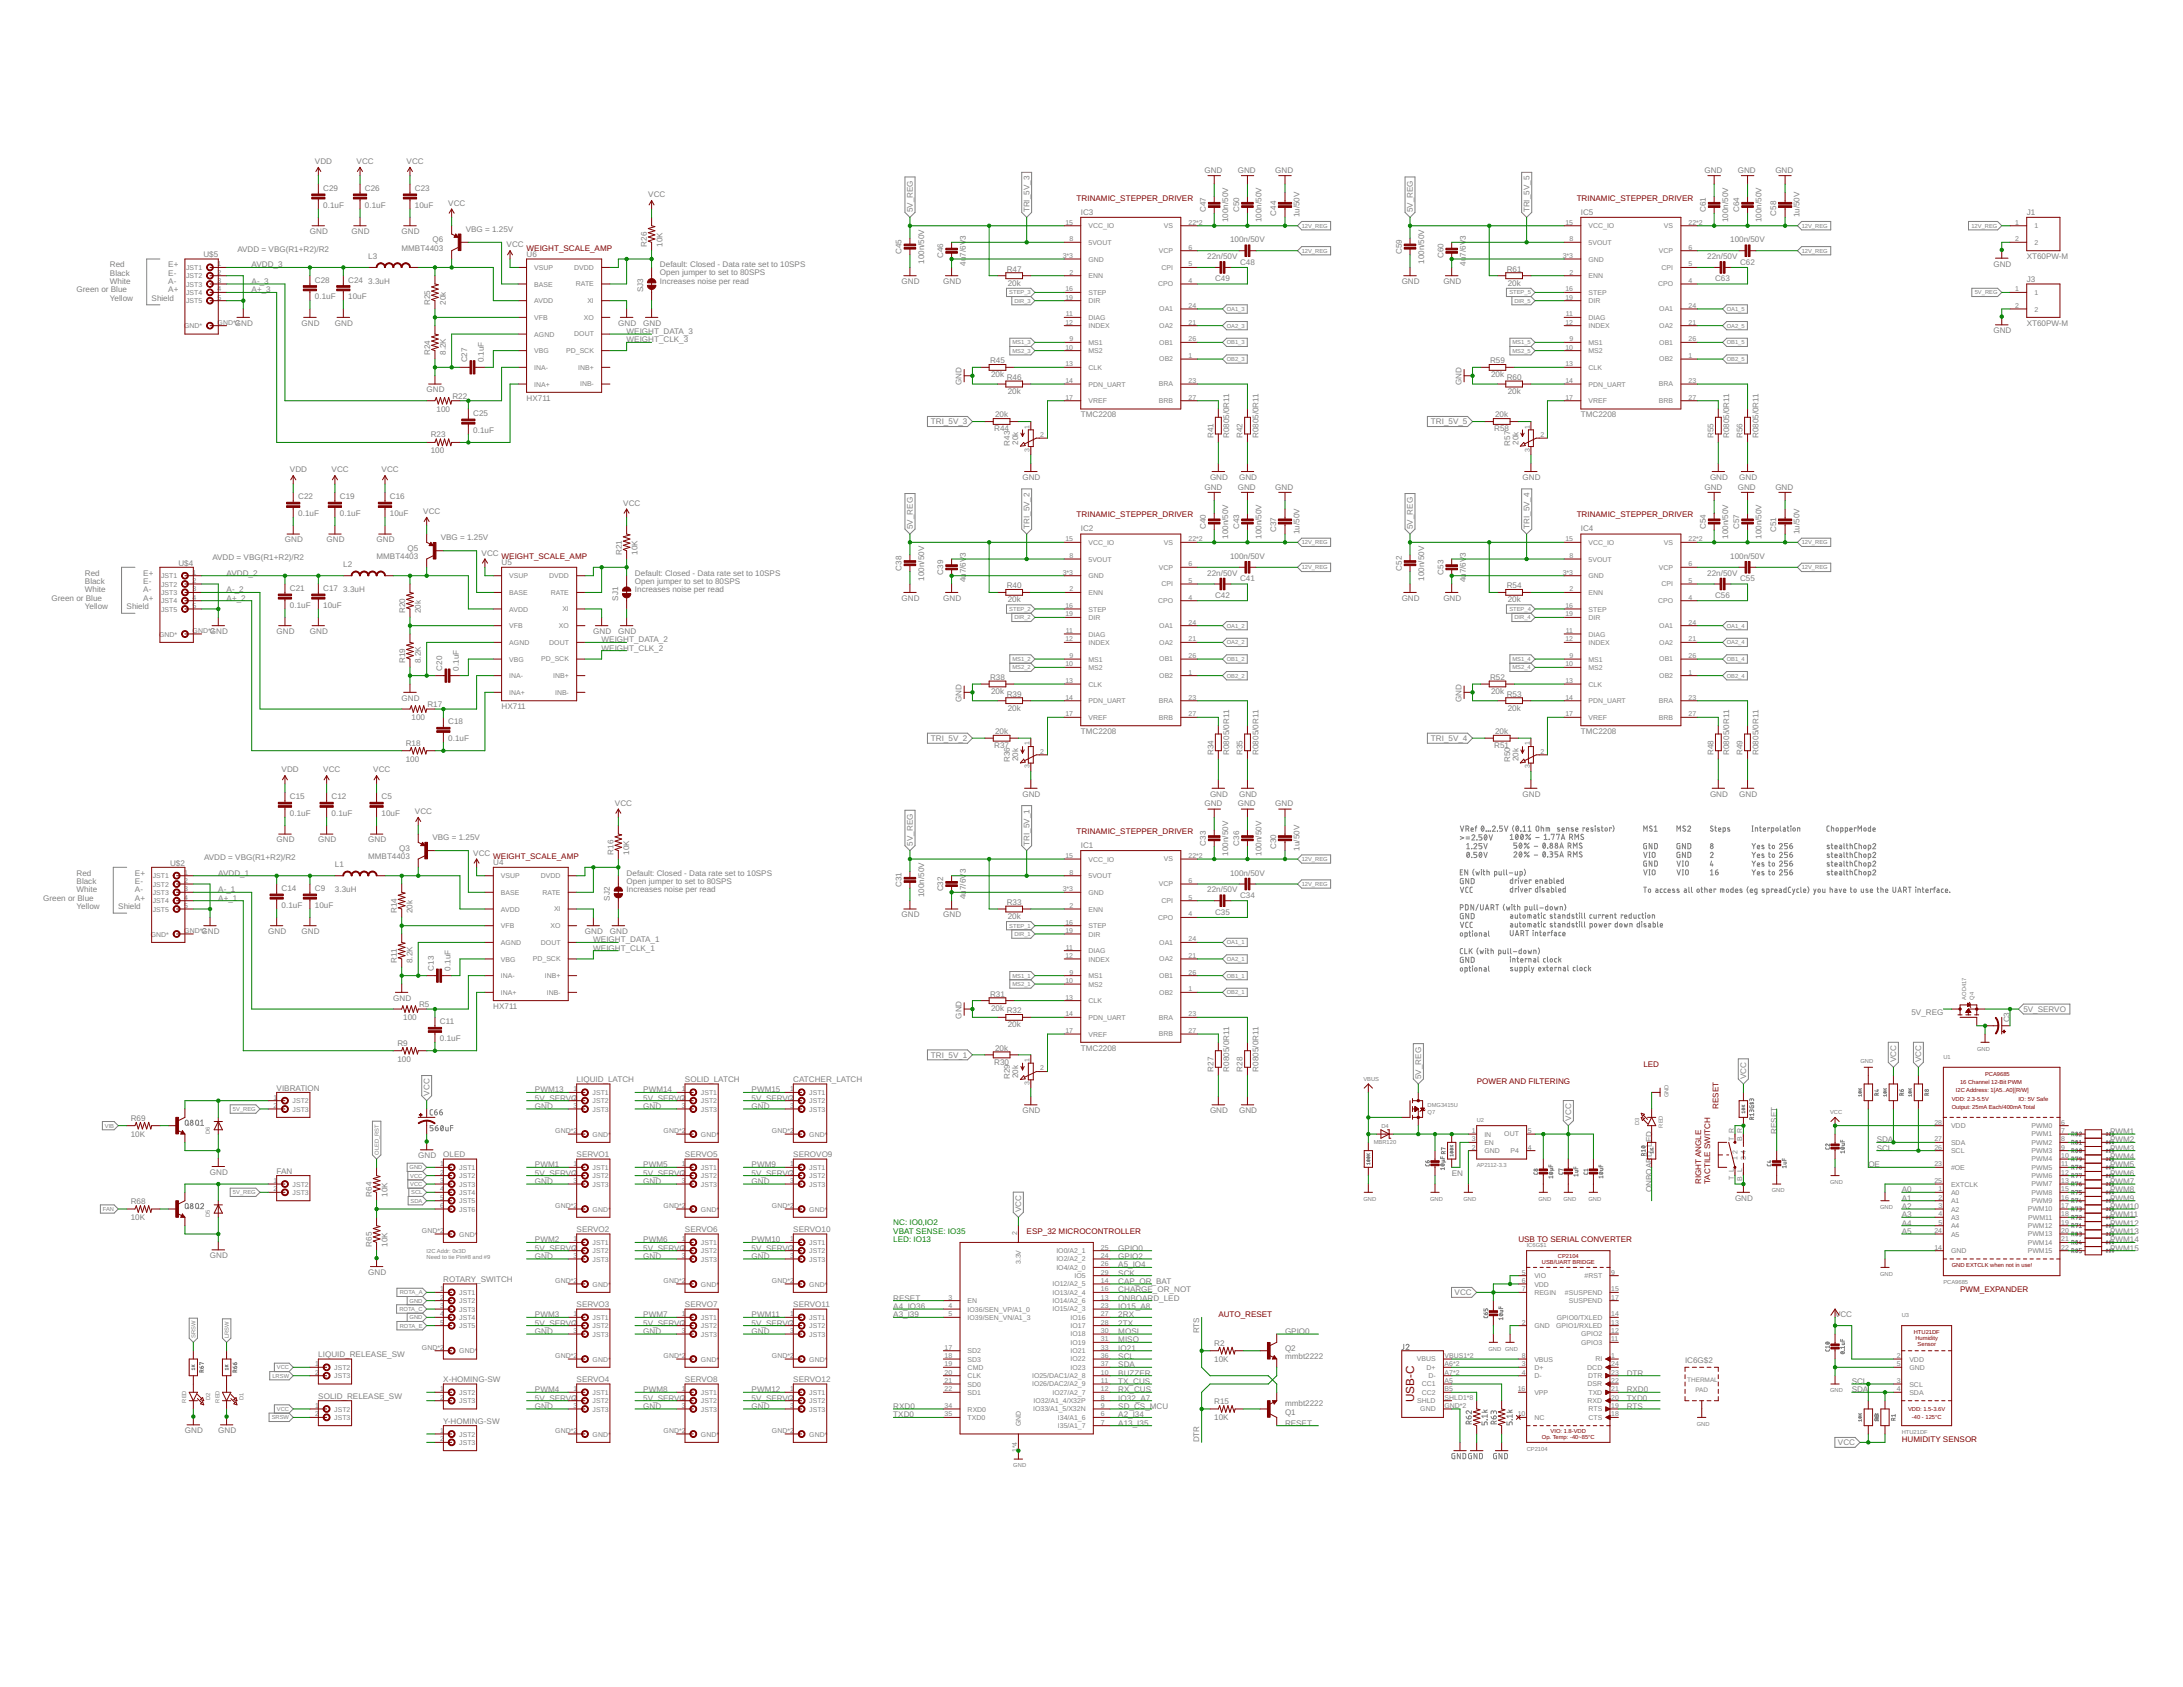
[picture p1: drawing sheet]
<svg xmlns="http://www.w3.org/2000/svg" width="279mm" height="216mm" viewBox="0 0 279 216" stroke-linecap="round" stroke-linejoin="round" font-family="sans-serif">
<defs><g id="words">
<text font-size="1.5" fill="#800000" x="181" y="179.5" transform="rotate(-90 181 179.5)">USB-C</text>
<g font-size="1" fill="#808080">
<text x="40.3" y="21">VDD</text>
<text x="45.6" y="21">VCC</text>
<text x="52" y="21">VCC</text>
<text x="154.2" y="22.2">GND</text>
<text x="158.4" y="22.2">GND</text>
<text x="163.2" y="22.2">GND</text>
<text x="218.2" y="22.2">GND</text>
<text x="222.4" y="22.2">GND</text>
<text x="227.2" y="22.2">GND</text>
<text x="39.7" y="30">GND</text>
<text x="41.4" y="26.6">0.1uF</text>
<text x="41.4" y="24.5">C29</text>
<text x="45" y="30">GND</text>
<text x="46.7" y="26.6">0.1uF</text>
<text x="46.7" y="24.5">C26</text>
<text x="51.4" y="30">GND</text>
<text x="53.1" y="26.6">10uF</text>
<text x="53.1" y="24.5">C23</text>
<text x="57.4" y="26.3">VCC</text>
<text x="59.6" y="29.6">VBG = 1.25V</text>
<text x="83" y="25.3">VCC</text>
<text x="116.8" y="27.2" transform="rotate(-90 116.8 27.2)">5V_REG</text>
<text x="131.8" y="27.2" transform="rotate(-90 131.8 27.2)">TRI_5V_3</text>
<text x="138.3" y="27.5">IC3</text>
<text x="154.3" y="27.2" transform="rotate(-90 154.3 27.2)">C47</text>
<text x="157.2" y="28.4" transform="rotate(-90 157.2 28.4)">100n/50V</text>
<text x="158.6" y="27.2" transform="rotate(-90 158.6 27.2)">C50</text>
<text x="161.5" y="28.4" transform="rotate(-90 161.5 28.4)">100n/50V</text>
<text x="163.3" y="27.6" transform="rotate(-90 163.3 27.6)">C44</text>
<text x="166.3" y="27.8" transform="rotate(-90 166.3 27.8)">1u/50V</text>
<text x="180.8" y="27.2" transform="rotate(-90 180.8 27.2)">5V_REG</text>
<text x="195.8" y="27.2" transform="rotate(-90 195.8 27.2)">TRI_5V_5</text>
<text x="202.3" y="27.5">IC5</text>
<text x="218.3" y="27.2" transform="rotate(-90 218.3 27.2)">C61</text>
<text x="221.2" y="28.4" transform="rotate(-90 221.2 28.4)">100n/50V</text>
<text x="222.6" y="27.2" transform="rotate(-90 222.6 27.2)">C64</text>
<text x="225.5" y="28.4" transform="rotate(-90 225.5 28.4)">100n/50V</text>
<text x="227.3" y="27.6" transform="rotate(-90 227.3 27.6)">C58</text>
<text x="230.3" y="27.8" transform="rotate(-90 230.3 27.8)">1u/50V</text>
<text x="259.4" y="27.5">J1</text>
<text x="14.1" y="34.2">Red</text>
<text x="14.1" y="35.3">Black</text>
<text x="21.5" y="34.2">E+</text>
<text x="21.5" y="35.3">E-</text>
<text x="26" y="32.9">U$5</text>
<text x="30.4" y="32.2">AVDD = VBG(R1+R2)/R2</text>
<text x="32.2" y="34.2">AVDD_3</text>
<text x="47.1" y="33.2">L3</text>
<text x="51.4" y="32.1">MMBT4403</text>
<text x="55.4" y="31">Q6</text>
<text x="64.8" y="31.7">VCC</text>
<text x="67.4" y="32.8">U6</text>
<text x="82.8" y="31.6" transform="rotate(-90 82.8 31.6)">R26</text>
<text x="84.5" y="34.2">Default: Closed - Data rate set to 10SPS</text>
<text x="84.5" y="35.2">Open jumper to set to 80SPS</text>
<text x="84.8" y="31.6" transform="rotate(-90 84.8 31.6)">10K</text>
<text x="115.4" y="32.5" transform="rotate(-90 115.4 32.5)">C45</text>
<text x="118.3" y="33.8" transform="rotate(-90 118.3 33.8)">100n/50V</text>
<text x="120.7" y="33" transform="rotate(-90 120.7 33)">C46</text>
<text x="123.6" y="34" transform="rotate(-90 123.6 34)">4u</text>
<text x="123.6" y="32.9" transform="rotate(-90 123.6 32.9)">7/6V</text>
<text x="123.6" y="30.7" transform="rotate(-90 123.6 30.7)">3</text>
<text x="128.8" y="34.8">R47</text>
<text x="154.5" y="33.2">22n/50V</text>
<text x="157.4" y="31">100n/50V</text>
<text x="158.7" y="33.9">C48</text>
<text x="179.4" y="32.5" transform="rotate(-90 179.4 32.5)">C59</text>
<text x="182.3" y="33.8" transform="rotate(-90 182.3 33.8)">100n/50V</text>
<text x="184.7" y="33" transform="rotate(-90 184.7 33)">C60</text>
<text x="187.6" y="34" transform="rotate(-90 187.6 34)">4u</text>
<text x="187.6" y="32.9" transform="rotate(-90 187.6 32.9)">7/6V</text>
<text x="187.6" y="30.7" transform="rotate(-90 187.6 30.7)">3</text>
<text x="192.8" y="34.8">R61</text>
<text x="218.5" y="33.2">22n/50V</text>
<text x="221.4" y="31">100n/50V</text>
<text x="222.7" y="33.9">C62</text>
<text x="255.1" y="34.1">GND</text>
<text x="259.4" y="33.2">XT60PW-M</text>
<text x="9.8" y="37.4">Green or Blue</text>
<text x="14.1" y="36.4">White</text>
<text x="14.1" y="38.5">Yellow</text>
<text x="19.4" y="38.5">Shield</text>
<text x="21.5" y="36.4">A-</text>
<text x="21.5" y="37.4">A+</text>
<text x="30.1" y="41.7">GND</text>
<text x="32.2" y="36.4">A-_3</text>
<text x="32.2" y="37.4">A+_3</text>
<text x="38.6" y="41.7">GND</text>
<text x="40.3" y="38.3">0.1uF</text>
<text x="40.3" y="36.2">C28</text>
<text x="42.9" y="41.7">GND</text>
<text x="44.6" y="38.3">10uF</text>
<text x="44.6" y="36.2">C24</text>
<text x="47.1" y="36.4">3.3uH</text>
<text x="55" y="39" transform="rotate(-90 55 39)">R25</text>
<text x="57.1" y="39" transform="rotate(-90 57.1 39)">20k</text>
<text x="79.1" y="41.7">GND</text>
<text x="82.3" y="37.4" transform="rotate(-90 82.3 37.4)">SJ3</text>
<text x="82.3" y="41.7">GND</text>
<text x="84.5" y="36.4">Increases noise per read</text>
<text x="115.4" y="36.4">GND</text>
<text x="120.7" y="36.4">GND</text>
<text x="129" y="36.6">20k</text>
<text x="155.5" y="36">C49</text>
<text x="179.4" y="36.4">GND</text>
<text x="184.7" y="36.4">GND</text>
<text x="193" y="36.6">20k</text>
<text x="219.5" y="36">C63</text>
<text x="259.4" y="41.7">XT60PW-M</text>
<text x="259.4" y="36.1">J3</text>
<text x="55" y="45.4" transform="rotate(-90 55 45.4)">R24</text>
<text x="57.1" y="45.4" transform="rotate(-90 57.1 45.4)">8.2K</text>
<text x="59.8" y="46.4" transform="rotate(-90 59.8 46.4)">C27</text>
<text x="61.9" y="46.4" transform="rotate(-90 61.9 46.4)">0.1uF</text>
<text x="80.2" y="42.7">WEIGHT_DATA_3</text>
<text x="80.2" y="43.8">WEIGHT_CLK_3</text>
<text x="126.7" y="46.5">R45</text>
<text x="190.7" y="46.5">R59</text>
<text x="255.1" y="42.6">GND</text>
<text x="54.6" y="50.2">GND</text>
<text x="55.9" y="52.7">100</text>
<text x="57.9" y="51.1">R22</text>
<text x="60.6" y="53.3">C25</text>
<text x="67.4" y="51.3">HX711</text>
<text x="123.1" y="49.3" transform="rotate(-90 123.1 49.3)">GND</text>
<text x="126.8" y="48.3">20k</text>
<text x="127.4" y="53.4">20k</text>
<text x="128.8" y="48.6">R46</text>
<text x="129" y="50.4">20k</text>
<text x="138.3" y="53.4">TMC2208</text>
<text x="187.1" y="49.3" transform="rotate(-90 187.1 49.3)">GND</text>
<text x="190.8" y="48.3">20k</text>
<text x="191.4" y="53.4">20k</text>
<text x="192.8" y="48.6">R60</text>
<text x="193" y="50.4">20k</text>
<text x="202.3" y="53.4">TMC2208</text>
<text x="55.1" y="58">100</text>
<text x="55.1" y="56">R23</text>
<text x="60.6" y="55.4">0.1uF</text>
<text x="119.2" y="54.3">TRI_5V_3</text>
<text x="127.2" y="55.2">R44</text>
<text x="129.3" y="57" transform="rotate(-90 129.3 57)">R43</text>
<text x="130.3" y="56.9" transform="rotate(-90 130.3 56.9)">20k</text>
<text x="155.3" y="56.1" transform="rotate(-90 155.3 56.1)">R41</text>
<text x="157.3" y="56.1" transform="rotate(-90 157.3 56.1)">R0805/0R11</text>
<text x="159" y="56.1" transform="rotate(-90 159 56.1)">R42</text>
<text x="161.1" y="56.1" transform="rotate(-90 161.1 56.1)">R0805/0R11</text>
<text x="183.1" y="54.3">TRI_5V_5</text>
<text x="191.2" y="55.2">R58</text>
<text x="193.3" y="57" transform="rotate(-90 193.3 57)">R57</text>
<text x="194.3" y="56.9" transform="rotate(-90 194.3 56.9)">20k</text>
<text x="219.3" y="56.1" transform="rotate(-90 219.3 56.1)">R55</text>
<text x="221.3" y="56.1" transform="rotate(-90 221.3 56.1)">R0805/0R11</text>
<text x="223" y="56.1" transform="rotate(-90 223 56.1)">R56</text>
<text x="225.1" y="56.1" transform="rotate(-90 225.1 56.1)">R0805/0R11</text>
<text x="37.1" y="60.5">VDD</text>
<text x="38.2" y="63.9">C22</text>
<text x="42.4" y="60.5">VCC</text>
<text x="43.5" y="63.9">C19</text>
<text x="48.8" y="60.5">VCC</text>
<text x="49.9" y="63.9">C16</text>
<text x="54.2" y="65.8">VCC</text>
<text x="79.8" y="64.7">VCC</text>
<text x="130.9" y="61.4">GND</text>
<text x="154.2" y="62.7">GND</text>
<text x="154.9" y="61.4">GND</text>
<text x="158.4" y="62.7">GND</text>
<text x="158.6" y="61.4">GND</text>
<text x="163.2" y="62.7">GND</text>
<text x="194.9" y="61.4">GND</text>
<text x="218.2" y="62.7">GND</text>
<text x="218.9" y="61.4">GND</text>
<text x="222.4" y="62.7">GND</text>
<text x="222.6" y="61.4">GND</text>
<text x="227.2" y="62.7">GND</text>
<text x="27.2" y="71.7">AVDD = VBG(R1+R2)/R2</text>
<text x="36.5" y="69.4">GND</text>
<text x="38.2" y="66.1">0.1uF</text>
<text x="41.8" y="69.4">GND</text>
<text x="43.5" y="66.1">0.1uF</text>
<text x="48.2" y="71.5">MMBT4403</text>
<text x="48.2" y="69.4">GND</text>
<text x="49.9" y="66.1">10uF</text>
<text x="52.2" y="70.5">Q5</text>
<text x="56.4" y="69.1">VBG = 1.25V</text>
<text x="61.6" y="71.1">VCC</text>
<text x="79.6" y="71" transform="rotate(-90 79.6 71)">R21</text>
<text x="81.6" y="71" transform="rotate(-90 81.6 71)">10K</text>
<text x="116.8" y="67.7" transform="rotate(-90 116.8 67.7)">5V_REG</text>
<text x="123.6" y="71.2" transform="rotate(-90 123.6 71.2)">3</text>
<text x="131.8" y="67.7" transform="rotate(-90 131.8 67.7)">TRI_5V_2</text>
<text x="138.3" y="68">IC2</text>
<text x="154.3" y="67.7" transform="rotate(-90 154.3 67.7)">C40</text>
<text x="157.2" y="69" transform="rotate(-90 157.2 69)">100n/50V</text>
<text x="157.4" y="71.5">100n/50V</text>
<text x="158.6" y="67.7" transform="rotate(-90 158.6 67.7)">C43</text>
<text x="161.5" y="69" transform="rotate(-90 161.5 69)">100n/50V</text>
<text x="163.3" y="68.1" transform="rotate(-90 163.3 68.1)">C37</text>
<text x="166.3" y="68.3" transform="rotate(-90 166.3 68.3)">1u/50V</text>
<text x="180.8" y="67.7" transform="rotate(-90 180.8 67.7)">5V_REG</text>
<text x="187.6" y="71.2" transform="rotate(-90 187.6 71.2)">3</text>
<text x="195.8" y="67.7" transform="rotate(-90 195.8 67.7)">TRI_5V_4</text>
<text x="202.3" y="68">IC4</text>
<text x="218.3" y="67.7" transform="rotate(-90 218.3 67.7)">C54</text>
<text x="221.2" y="69" transform="rotate(-90 221.2 69)">100n/50V</text>
<text x="221.4" y="71.5">100n/50V</text>
<text x="222.6" y="67.7" transform="rotate(-90 222.6 67.7)">C57</text>
<text x="225.5" y="69" transform="rotate(-90 225.5 69)">100n/50V</text>
<text x="227.3" y="68.1" transform="rotate(-90 227.3 68.1)">C51</text>
<text x="230.3" y="68.3" transform="rotate(-90 230.3 68.3)">1u/50V</text>
<text x="6.6" y="76.9">Green or Blue</text>
<text x="10.9" y="73.7">Red</text>
<text x="10.9" y="74.7">Black</text>
<text x="10.9" y="75.8">White</text>
<text x="10.9" y="77.9">Yellow</text>
<text x="16.2" y="77.9">Shield</text>
<text x="18.3" y="73.7">E+</text>
<text x="18.3" y="74.7">E-</text>
<text x="18.3" y="75.8">A-</text>
<text x="18.3" y="76.9">A+</text>
<text x="22.8" y="72.4">U$4</text>
<text x="29" y="76.9">A+_2</text>
<text x="29" y="75.8">A-_2</text>
<text x="29" y="73.7">AVDD_2</text>
<text x="37.1" y="77.8">0.1uF</text>
<text x="37.1" y="75.6">C21</text>
<text x="41.4" y="77.8">10uF</text>
<text x="41.4" y="75.6">C17</text>
<text x="43.9" y="75.8">3.3uH</text>
<text x="43.9" y="72.6">L2</text>
<text x="64.2" y="72.3">U5</text>
<text x="79.1" y="76.9" transform="rotate(-90 79.1 76.9)">SJ1</text>
<text x="81.3" y="73.7">Default: Closed - Data rate set to 10SPS</text>
<text x="81.3" y="74.7">Open jumper to set to 80SPS</text>
<text x="81.3" y="75.8">Increases noise per read</text>
<text x="115.4" y="73" transform="rotate(-90 115.4 73)">C38</text>
<text x="115.4" y="76.9">GND</text>
<text x="118.3" y="74.3" transform="rotate(-90 118.3 74.3)">100n/50V</text>
<text x="120.7" y="73.6" transform="rotate(-90 120.7 73.6)">C39</text>
<text x="120.7" y="76.9">GND</text>
<text x="123.6" y="74.5" transform="rotate(-90 123.6 74.5)">4u</text>
<text x="123.6" y="73.4" transform="rotate(-90 123.6 73.4)">7/6V</text>
<text x="128.8" y="75.3">R40</text>
<text x="129" y="77.1">20k</text>
<text x="154.5" y="73.7">22n/50V</text>
<text x="155.5" y="76.6">C42</text>
<text x="158.7" y="74.4">C41</text>
<text x="179.4" y="73" transform="rotate(-90 179.4 73)">C52</text>
<text x="179.4" y="76.9">GND</text>
<text x="182.3" y="74.3" transform="rotate(-90 182.3 74.3)">100n/50V</text>
<text x="184.7" y="73.6" transform="rotate(-90 184.7 73.6)">C53</text>
<text x="184.7" y="76.9">GND</text>
<text x="187.6" y="74.5" transform="rotate(-90 187.6 74.5)">4u</text>
<text x="187.6" y="73.4" transform="rotate(-90 187.6 73.4)">7/6V</text>
<text x="192.8" y="75.3">R54</text>
<text x="193" y="77.1">20k</text>
<text x="218.5" y="73.7">22n/50V</text>
<text x="219.5" y="76.6">C56</text>
<text x="222.7" y="74.4">C55</text>
<text x="26.9" y="81.1">GND</text>
<text x="35.4" y="81.1">GND</text>
<text x="39.7" y="81.1">GND</text>
<text x="51.8" y="78.5" transform="rotate(-90 51.8 78.5)">R20</text>
<text x="53.9" y="78.5" transform="rotate(-90 53.9 78.5)">20k</text>
<text x="75.9" y="81.1">GND</text>
<text x="77" y="83.3">WEIGHT_CLK_2</text>
<text x="77" y="82.2">WEIGHT_DATA_2</text>
<text x="79.1" y="81.1">GND</text>
<text x="51.4" y="89.7">GND</text>
<text x="51.8" y="84.9" transform="rotate(-90 51.8 84.9)">R19</text>
<text x="53.9" y="84.9" transform="rotate(-90 53.9 84.9)">8.2K</text>
<text x="56.6" y="85.8" transform="rotate(-90 56.6 85.8)">C20</text>
<text x="58.7" y="85.8" transform="rotate(-90 58.7 85.8)">0.1uF</text>
<text x="123.1" y="89.8" transform="rotate(-90 123.1 89.8)">GND</text>
<text x="126.7" y="87">R38</text>
<text x="126.8" y="88.8">20k</text>
<text x="128.8" y="89.1">R39</text>
<text x="187.1" y="89.8" transform="rotate(-90 187.1 89.8)">GND</text>
<text x="190.7" y="87">R52</text>
<text x="190.8" y="88.8">20k</text>
<text x="192.8" y="89.1">R53</text>
<text x="51.9" y="95.4">R18</text>
<text x="52.7" y="92.1">100</text>
<text x="54.7" y="90.5">R17</text>
<text x="57.4" y="94.8">0.1uF</text>
<text x="57.4" y="92.7">C18</text>
<text x="64.2" y="90.7">HX711</text>
<text x="119.2" y="94.8">TRI_5V_2</text>
<text x="127.2" y="95.7">R37</text>
<text x="127.4" y="93.9">20k</text>
<text x="129" y="90.9">20k</text>
<text x="138.3" y="93.9">TMC2208</text>
<text x="183.1" y="94.8">TRI_5V_4</text>
<text x="191.2" y="95.7">R51</text>
<text x="191.4" y="93.9">20k</text>
<text x="193" y="90.9">20k</text>
<text x="202.3" y="93.9">TMC2208</text>
<text x="36" y="98.8">VDD</text>
<text x="41.4" y="98.8">VCC</text>
<text x="47.8" y="98.8">VCC</text>
<text x="51.9" y="97.5">100</text>
<text x="129.3" y="97.6" transform="rotate(-90 129.3 97.6)">R36</text>
<text x="130.3" y="97.5" transform="rotate(-90 130.3 97.5)">20k</text>
<text x="130.9" y="101.9">GND</text>
<text x="154.9" y="101.9">GND</text>
<text x="155.3" y="96.6" transform="rotate(-90 155.3 96.6)">R34</text>
<text x="157.3" y="96.6" transform="rotate(-90 157.3 96.6)">R0805/0R11</text>
<text x="158.6" y="101.9">GND</text>
<text x="159" y="96.6" transform="rotate(-90 159 96.6)">R35</text>
<text x="161.1" y="96.6" transform="rotate(-90 161.1 96.6)">R0805/0R11</text>
<text x="193.3" y="97.6" transform="rotate(-90 193.3 97.6)">R50</text>
<text x="194.3" y="97.5" transform="rotate(-90 194.3 97.5)">20k</text>
<text x="194.9" y="101.9">GND</text>
<text x="218.9" y="101.9">GND</text>
<text x="219.3" y="96.6" transform="rotate(-90 219.3 96.6)">R48</text>
<text x="221.3" y="96.6" transform="rotate(-90 221.3 96.6)">R0805/0R11</text>
<text x="222.6" y="101.9">GND</text>
<text x="223" y="96.6" transform="rotate(-90 223 96.6)">R49</text>
<text x="225.1" y="96.6" transform="rotate(-90 225.1 96.6)">R0805/0R11</text>
<text x="35.4" y="107.8">GND</text>
<text x="37.1" y="104.4">0.1uF</text>
<text x="37.1" y="102.3">C15</text>
<text x="40.7" y="107.8">GND</text>
<text x="42.4" y="104.4">0.1uF</text>
<text x="42.4" y="102.3">C12</text>
<text x="47.1" y="107.8">GND</text>
<text x="48.8" y="104.4">10uF</text>
<text x="48.8" y="102.3">C5</text>
<text x="53.1" y="104.2">VCC</text>
<text x="55.4" y="107.5">VBG = 1.25V</text>
<text x="78.7" y="103.1">VCC</text>
<text x="154.2" y="103.2">GND</text>
<text x="158.4" y="103.2">GND</text>
<text x="163.2" y="103.2">GND</text>
<text x="9.8" y="112.1">Red</text>
<text x="9.8" y="113.1">Black</text>
<text x="17.3" y="112.1">E+</text>
<text x="17.3" y="113.1">E-</text>
<text x="21.8" y="110.8">U$2</text>
<text x="26.1" y="110">AVDD = VBG(R1+R2)/R2</text>
<text x="27.9" y="112.1">AVDD_1</text>
<text x="42.9" y="111">L1</text>
<text x="47.1" y="109.9">MMBT4403</text>
<text x="51.1" y="108.9">Q3</text>
<text x="60.6" y="109.5">VCC</text>
<text x="63.1" y="110.7">U4</text>
<text x="78.5" y="109.4" transform="rotate(-90 78.5 109.4)">R16</text>
<text x="80.2" y="112.1">Default: Closed - Data rate set to 10SPS</text>
<text x="80.2" y="113.1">Open jumper to set to 80SPS</text>
<text x="80.5" y="109.4" transform="rotate(-90 80.5 109.4)">10K</text>
<text x="115.4" y="113.6" transform="rotate(-90 115.4 113.6)">C31</text>
<text x="116.8" y="108.2" transform="rotate(-90 116.8 108.2)">5V_REG</text>
<text x="123.6" y="113.9" transform="rotate(-90 123.6 113.9)">7/6V</text>
<text x="123.6" y="111.8" transform="rotate(-90 123.6 111.8)">3</text>
<text x="131.8" y="108.2" transform="rotate(-90 131.8 108.2)">TRI_5V_1</text>
<text x="138.3" y="108.5">IC1</text>
<text x="154.3" y="108.2" transform="rotate(-90 154.3 108.2)">C33</text>
<text x="157.2" y="109.5" transform="rotate(-90 157.2 109.5)">100n/50V</text>
<text x="157.4" y="112.1">100n/50V</text>
<text x="158.6" y="108.2" transform="rotate(-90 158.6 108.2)">C36</text>
<text x="161.5" y="109.5" transform="rotate(-90 161.5 109.5)">100n/50V</text>
<text x="163.3" y="108.6" transform="rotate(-90 163.3 108.6)">C30</text>
<text x="166.3" y="108.9" transform="rotate(-90 166.3 108.9)">1u/50V</text>
<text x="5.5" y="115.3">Green or Blue</text>
<text x="9.8" y="114.2">White</text>
<text x="9.8" y="116.3">Yellow</text>
<text x="15.1" y="116.3">Shield</text>
<text x="17.3" y="114.2">A-</text>
<text x="17.3" y="115.3">A+</text>
<text x="25.8" y="119.5">GND</text>
<text x="27.9" y="115.3">A+_1</text>
<text x="27.9" y="114.2">A-_1</text>
<text x="34.3" y="119.5">GND</text>
<text x="36" y="116.2">0.1uF</text>
<text x="36" y="114">C14</text>
<text x="38.6" y="119.5">GND</text>
<text x="40.3" y="116.2">10uF</text>
<text x="40.3" y="114">C9</text>
<text x="42.9" y="114.2">3.3uH</text>
<text x="50.8" y="116.9" transform="rotate(-90 50.8 116.9)">R14</text>
<text x="52.8" y="116.9" transform="rotate(-90 52.8 116.9)">20k</text>
<text x="74.9" y="119.5">GND</text>
<text x="78.1" y="115.3" transform="rotate(-90 78.1 115.3)">SJ2</text>
<text x="78.1" y="119.5">GND</text>
<text x="80.2" y="114.2">Increases noise per read</text>
<text x="115.4" y="117.4">GND</text>
<text x="118.3" y="114.8" transform="rotate(-90 118.3 114.8)">100n/50V</text>
<text x="120.7" y="114.1" transform="rotate(-90 120.7 114.1)">C32</text>
<text x="120.7" y="117.4">GND</text>
<text x="123.6" y="115.1" transform="rotate(-90 123.6 115.1)">4u</text>
<text x="128.8" y="115.8">R33</text>
<text x="129" y="117.6">20k</text>
<text x="154.5" y="114.2">22n/50V</text>
<text x="155.5" y="117.1">C35</text>
<text x="158.7" y="114.9">C34</text>
<text x="50.8" y="123.3" transform="rotate(-90 50.8 123.3)">R11</text>
<text x="52.8" y="123.3" transform="rotate(-90 52.8 123.3)">8.2K</text>
<text x="55.5" y="124.2" transform="rotate(-90 55.5 124.2)">C13</text>
<text x="57.6" y="124.2" transform="rotate(-90 57.6 124.2)">0.1uF</text>
<text x="75.9" y="120.6">WEIGHT_DATA_1</text>
<text x="75.9" y="121.7">WEIGHT_CLK_1</text>
<text x="50.3" y="128.1">GND</text>
<text x="51.6" y="130.5">100</text>
<text x="53.6" y="128.9">R5</text>
<text x="56.3" y="131.1">C11</text>
<text x="63.1" y="129.1">HX711</text>
<text x="123.1" y="130.4" transform="rotate(-90 123.1 130.4)">GND</text>
<text x="126.7" y="127.5">R31</text>
<text x="126.8" y="129.3">20k</text>
<text x="128.8" y="129.7">R32</text>
<text x="129" y="131.5">20k</text>
<text x="244.6" y="129.9">5V_REG</text>
<text x="257.2" y="130.8" transform="rotate(-90 257.2 130.8)">C3</text>
<text x="259" y="129.5">5V_SERVO</text>
<text x="50.9" y="135.9">100</text>
<text x="50.9" y="133.8">R9</text>
<text x="56.3" y="133.2">0.1uF</text>
<text x="119.2" y="135.4">TRI_5V_1</text>
<text x="127.2" y="136.3">R30</text>
<text x="127.4" y="134.5">20k</text>
<text x="130.3" y="138" transform="rotate(-90 130.3 138)">20k</text>
<text x="138.3" y="134.5">TMC2208</text>
<text x="155.3" y="137.1" transform="rotate(-90 155.3 137.1)">R27</text>
<text x="157.3" y="137.1" transform="rotate(-90 157.3 137.1)">R0805/0R11</text>
<text x="159" y="137.1" transform="rotate(-90 159 137.1)">R28</text>
<text x="161.1" y="137.1" transform="rotate(-90 161.1 137.1)">R0805/0R11</text>
<text x="242.7" y="136" transform="rotate(-90 242.7 136)">VCC</text>
<text x="245.9" y="136" transform="rotate(-90 245.9 136)">VCC</text>
<text x="16.7" y="143.4">R69</text>
<text x="35.4" y="139.6">VIBRATION</text>
<text x="55" y="140.2" transform="rotate(-90 55 140.2)">VCC</text>
<text x="68.5" y="141.9">GND</text>
<text x="68.5" y="139.8">PWM13</text>
<text x="68.5" y="140.9">5V_SERVO</text>
<text x="73.8" y="138.5">LIQUID_LATCH</text>
<text x="82.3" y="141.9">GND</text>
<text x="82.3" y="139.8">PWM14</text>
<text x="82.3" y="140.9">5V_SERVO</text>
<text x="87.7" y="138.5">SOLID_LATCH</text>
<text x="96.2" y="141.9">GND</text>
<text x="96.2" y="139.8">PWM15</text>
<text x="96.2" y="140.9">5V_SERVO</text>
<text x="101.5" y="138.5">CATCHER_LATCH</text>
<text x="129.3" y="138.1" transform="rotate(-90 129.3 138.1)">R29</text>
<text x="130.9" y="142.5">GND</text>
<text x="154.9" y="142.5">GND</text>
<text x="158.6" y="142.5">GND</text>
<text x="181.9" y="138.1" transform="rotate(-90 181.9 138.1)">5V_REG</text>
<text x="201.1" y="143.4" transform="rotate(-90 201.1 143.4)">VCC</text>
<text x="223.5" y="138.1" transform="rotate(-90 223.5 138.1)">VCC</text>
<text x="16.7" y="145.5">10K</text>
<text x="53.5" y="148.2">GND</text>
<text x="56.7" y="148.1">OLED</text>
<text x="68.5" y="149.4">PWM1</text>
<text x="73.8" y="148.1">SERVO1</text>
<text x="82.3" y="149.4">PWM5</text>
<text x="87.7" y="148.1">SERVO5</text>
<text x="96.2" y="149.4">PWM9</text>
<text x="101.5" y="148.1">SEROVO9</text>
<text x="227.4" y="145.1" transform="rotate(-90 227.4 145.1)">RESET</text>
<text x="239.1" y="149.4">OE</text>
<text x="240.2" y="146.2">SDA</text>
<text x="240.2" y="147.3">SCL</text>
<text x="270.1" y="145.1">PWM1</text>
<text x="270.1" y="146.2">PWM2</text>
<text x="270.1" y="147.3">PWM3</text>
<text x="270.1" y="148.3">PWM4</text>
<text x="270.1" y="149.4">PWM5</text>
<text x="16.7" y="154.1">R68</text>
<text x="26.9" y="150.4">GND</text>
<text x="35.4" y="150.2">FAN</text>
<text x="47.6" y="153.1" transform="rotate(-90 47.6 153.1)">R64</text>
<text x="49.6" y="153.1" transform="rotate(-90 49.6 153.1)">10K</text>
<text x="68.5" y="151.5">GND</text>
<text x="68.5" y="150.5">5V_SERVO</text>
<text x="82.3" y="151.5">GND</text>
<text x="82.3" y="150.5">5V_SERVO</text>
<text x="96.2" y="151.5">GND</text>
<text x="96.2" y="150.5">5V_SERVO</text>
<text x="130.7" y="155.2" transform="rotate(-90 130.7 155.2)">VCC</text>
<text x="185.8" y="150.5">EN</text>
<text x="211.4" y="152.6" transform="rotate(-90 211.4 152.6)">ONBOARD_LED</text>
<text x="222.1" y="153.7">GND</text>
<text x="243.4" y="152.6">A0</text>
<text x="243.4" y="153.7">A1</text>
<text x="243.4" y="154.7">A2</text>
<text x="243.4" y="155.8">A3</text>
<text x="270.1" y="150.5">PWM6</text>
<text x="270.1" y="151.5">PWM7</text>
<text x="270.1" y="152.6">PWM8</text>
<text x="270.1" y="153.7">PWM9</text>
<text x="270.1" y="154.7">PWM10</text>
<text x="270.1" y="155.8">PWM11</text>
<text x="16.7" y="156.1">10K</text>
<text x="26.9" y="161">GND</text>
<text x="47.6" y="159.5" transform="rotate(-90 47.6 159.5)">R65</text>
<text x="49.6" y="159.5" transform="rotate(-90 49.6 159.5)">10K</text>
<text x="68.5" y="161.1">GND</text>
<text x="68.5" y="159">PWM2</text>
<text x="68.5" y="160.1">5V_SERVO</text>
<text x="73.8" y="157.7">SERVO2</text>
<text x="82.3" y="161.1">GND</text>
<text x="82.3" y="159">PWM6</text>
<text x="82.3" y="160.1">5V_SERVO</text>
<text x="87.7" y="157.7">SERVO6</text>
<text x="96.2" y="161.1">GND</text>
<text x="96.2" y="159">PWM10</text>
<text x="96.2" y="160.1">5V_SERVO</text>
<text x="101.5" y="157.7">SERVO10</text>
<text x="143.1" y="160.1">GPIO0</text>
<text x="143.1" y="161.1">GPIO2</text>
<text x="243.4" y="156.9">A4</text>
<text x="243.4" y="157.9">A5</text>
<text x="270.1" y="156.9">PWM12</text>
<text x="270.1" y="157.9">PWM13</text>
<text x="270.1" y="159">PWM14</text>
<text x="270.1" y="160.1">PWM15</text>
<text x="47.1" y="163.2">GND</text>
<text x="56.7" y="164.1">ROTARY_SWITCH</text>
<text x="73.8" y="167.3">SERVO3</text>
<text x="87.7" y="167.3">SERVO7</text>
<text x="101.5" y="167.3">SERVO11</text>
<text x="114.3" y="166.5">RESET</text>
<text x="114.3" y="167.5">A4_IO36</text>
<text x="143.1" y="162.2">A5_IO4</text>
<text x="143.1" y="163.3">SCK</text>
<text x="143.1" y="167.5">IO15_A8</text>
<text x="143.1" y="166.5">ONBOARD_LED</text>
<text x="143.1" y="164.3">CAP_OR_BAT</text>
<text x="143.1" y="165.4">CHARGE_OR_NOT</text>
<text x="186.2" y="165.8">VCC</text>
<text x="40.7" y="173.7">LIQUID_RELEASE_SW</text>
<text x="68.5" y="170.7">GND</text>
<text x="68.5" y="168.6">PWM3</text>
<text x="68.5" y="169.7">5V_SERVO</text>
<text x="82.3" y="170.7">GND</text>
<text x="82.3" y="168.6">PWM7</text>
<text x="82.3" y="169.7">5V_SERVO</text>
<text x="96.2" y="170.7">GND</text>
<text x="96.2" y="168.6">PWM11</text>
<text x="96.2" y="169.7">5V_SERVO</text>
<text x="114.3" y="168.6">A3_I39</text>
<text x="143.1" y="168.6">2RX</text>
<text x="143.1" y="169.7">2TX</text>
<text x="143.1" y="170.7">MOSI</text>
<text x="143.1" y="173.9">SCL</text>
<text x="143.1" y="171.8">MISO</text>
<text x="143.1" y="172.9">IO21</text>
<text x="153.5" y="170.6" transform="rotate(-90 153.5 170.6)">RTS</text>
<text x="155.4" y="172.2">R2</text>
<text x="164.5" y="173.9">mmbt2222</text>
<text x="164.5" y="172.9">Q2</text>
<text x="164.5" y="170.7">GPIO0</text>
<text x="234.9" y="168.6">VCC</text>
<text x="40.7" y="179">SOLID_RELEASE_SW</text>
<text x="56.7" y="176.9">X-HOMING-SW</text>
<text x="68.5" y="178.2">PWM4</text>
<text x="68.5" y="179.3">5V_SERVO</text>
<text x="73.8" y="176.9">SERVO4</text>
<text x="82.3" y="178.2">PWM8</text>
<text x="82.3" y="179.3">5V_SERVO</text>
<text x="87.7" y="176.9">SERVO8</text>
<text x="96.2" y="178.2">PWM12</text>
<text x="96.2" y="179.3">5V_SERVO</text>
<text x="101.5" y="176.9">SERVO12</text>
<text x="143.1" y="177.1">TX_CUS</text>
<text x="143.1" y="175">SDA</text>
<text x="143.1" y="179.3">IO32_A7</text>
<text x="143.1" y="178.2">RX_CUS</text>
<text x="143.1" y="176.1">BUZZER</text>
<text x="155.4" y="174.2">10K</text>
<text x="155.4" y="179.7">R15</text>
<text x="164.5" y="180">mmbt2222</text>
<text x="208.2" y="178.2">RXD0</text>
<text x="208.2" y="179.3">TXD0</text>
<text x="208.2" y="176.1">DTR</text>
<text x="215.7" y="174.5">IC6G$2</text>
<text x="237" y="178.2">SDA</text>
<text x="237" y="177.1">SCL</text>
<text x="23.7" y="183.4">GND</text>
<text x="27.9" y="183.4">GND</text>
<text x="56.7" y="182.2">Y-HOMING-SW</text>
<text x="68.5" y="180.3">GND</text>
<text x="82.3" y="180.3">GND</text>
<text x="96.2" y="180.3">GND</text>
<text x="114.3" y="180.3">RXD0</text>
<text x="114.3" y="181.4">TXD0</text>
<text x="143.1" y="181.4">A2_I34</text>
<text x="143.1" y="182.5">A13_I35</text>
<text x="143.1" y="180.3">SD_CS_MCU</text>
<text x="153.5" y="184.6" transform="rotate(-90 153.5 184.6)">DTR</text>
<text x="155.4" y="181.7">10K</text>
<text x="164.5" y="181.1">Q1</text>
<text x="164.5" y="182.5">RESET</text>
<text x="208.2" y="180.3">RTS</text>
<text x="235.2" y="185">VCC</text>
</g>
<g font-size="1" fill="#800000">
<text x="137.8" y="25.7">TRINAMIC_STEPPER_DRIVER</text>
<text x="201.8" y="25.7">TRINAMIC_STEPPER_DRIVER</text>
<text x="67.4" y="32.1">WEIGHT_SCALE_AMP</text>
<text x="64.2" y="71.5">WEIGHT_SCALE_AMP</text>
<text x="137.8" y="66.2">TRINAMIC_STEPPER_DRIVER</text>
<text x="201.8" y="66.2">TRINAMIC_STEPPER_DRIVER</text>
<text x="137.8" y="106.7">TRINAMIC_STEPPER_DRIVER</text>
<text x="63.1" y="109.9">WEIGHT_SCALE_AMP</text>
<text x="210.3" y="136.6">LED</text>
<text x="189" y="138.7">POWER AND FILTERING</text>
<text x="219.9" y="141.9" transform="rotate(-90 219.9 141.9)">RESET</text>
<text x="217.7" y="151.5" transform="rotate(-90 217.7 151.5)">RIGHT ANGLE</text>
<text x="218.9" y="151.5" transform="rotate(-90 218.9 151.5)">TACTILE SWITCH</text>
<text x="131.4" y="157.9">ESP_32 MICROCONTROLLER</text>
<text x="194.3" y="159">USB TO SERIAL CONVERTER</text>
<text x="250.9" y="165.4">PWM_EXPANDER</text>
<text x="155.9" y="168.6">AUTO_RESET</text>
<text x="243.4" y="184.6">HUMIDITY SENSOR</text>
</g>
<g font-size="1" fill="#008000">
<text x="114.3" y="156.8">NC: IO0,IO2</text>
<text x="114.3" y="157.9">VBAT SENSE: IO35</text>
<text x="114.3" y="159">LED: IO13</text>
</g>
<g font-size=".9" fill="#808080">
<text x="136.4" y="28.7">15</text>
<text x="139.3" y="29.2">VCC_IO</text>
<text x="149" y="29.2">VS</text>
<text x="152.1" y="28.7">22*2</text>
<text x="200.4" y="28.7">15</text>
<text x="203.3" y="29.2">VCC_IO</text>
<text x="213" y="29.2">VS</text>
<text x="216.1" y="28.7">22*2</text>
<text x="257.9" y="28.7">1</text>
<text x="260.4" y="29.2">1</text>
<text x="23.8" y="34.5">JST1</text>
<text x="23.8" y="35.6">JST2</text>
<text x="27.9" y="34.1">1</text>
<text x="27.9" y="35.1">2</text>
<text x="68.4" y="34.5">VSUP</text>
<text x="73.5" y="34.5">DVDD</text>
<text x="136" y="33">3*3</text>
<text x="136.9" y="35.1">2</text>
<text x="136.9" y="30.9">8</text>
<text x="139.3" y="33.5">GND</text>
<text x="139.3" y="35.6">ENN</text>
<text x="139.3" y="31.3">5VOUT</text>
<text x="148.3" y="32.4">VCP</text>
<text x="148.7" y="34.5">CPI</text>
<text x="152.1" y="34.1">5</text>
<text x="152.1" y="31.9">6</text>
<text x="200" y="33">3*3</text>
<text x="200.9" y="35.1">2</text>
<text x="200.9" y="30.9">8</text>
<text x="203.3" y="33.5">GND</text>
<text x="203.3" y="35.6">ENN</text>
<text x="203.3" y="31.3">5VOUT</text>
<text x="212.3" y="32.4">VCP</text>
<text x="212.7" y="34.5">CPI</text>
<text x="216.1" y="34.1">5</text>
<text x="216.1" y="31.9">6</text>
<text x="257.9" y="30.9">2</text>
<text x="260.4" y="31.3">2</text>
<text x="23.8" y="36.7">JST3</text>
<text x="23.8" y="37.7">JST4</text>
<text x="23.8" y="38.8">JST5</text>
<text x="27.9" y="36.2">3</text>
<text x="27.9" y="37.3">4</text>
<text x="27.9" y="38.3">5</text>
<text x="27.9" y="41.5">GND*2</text>
<text x="68.4" y="36.7">BASE</text>
<text x="68.4" y="38.8">AVDD</text>
<text x="68.4" y="40.9">VFB</text>
<text x="73.7" y="36.7">RATE</text>
<text x="74.7" y="40.9">XO</text>
<text x="75.2" y="38.8">XI</text>
<text x="136.4" y="37.3">16</text>
<text x="136.4" y="38.3">19</text>
<text x="136.4" y="41.5">12</text>
<text x="136.4" y="40.5">11</text>
<text x="139.3" y="37.7">STEP</text>
<text x="139.3" y="38.8">DIR</text>
<text x="139.3" y="40.9">DIAG</text>
<text x="148.2" y="36.7">CPO</text>
<text x="148.4" y="42">OA2</text>
<text x="148.4" y="39.9">OA1</text>
<text x="152.1" y="36.2">4</text>
<text x="152.1" y="41.5">21</text>
<text x="152.1" y="39.4">24</text>
<text x="200.4" y="37.3">16</text>
<text x="200.4" y="38.3">19</text>
<text x="200.4" y="41.5">12</text>
<text x="200.4" y="40.5">11</text>
<text x="203.3" y="37.7">STEP</text>
<text x="203.3" y="38.8">DIR</text>
<text x="203.3" y="40.9">DIAG</text>
<text x="212.2" y="36.7">CPO</text>
<text x="212.4" y="42">OA2</text>
<text x="212.4" y="39.9">OA1</text>
<text x="216.1" y="36.2">4</text>
<text x="216.1" y="41.5">21</text>
<text x="216.1" y="39.4">24</text>
<text x="257.9" y="37.3">1</text>
<text x="257.9" y="39.4">2</text>
<text x="260.4" y="37.7">1</text>
<text x="260.4" y="39.9">2</text>
<text x="23.6" y="42">GND*</text>
<text x="68.4" y="43.1">AGND</text>
<text x="68.4" y="45.2">VBG</text>
<text x="68.4" y="47.3">INA-</text>
<text x="72.5" y="45.2">PD_SCK</text>
<text x="73.5" y="43.1">DOUT</text>
<text x="74" y="47.3">INB+</text>
<text x="136.4" y="46.9">13</text>
<text x="136.4" y="44.7">10</text>
<text x="136.9" y="43.7">9</text>
<text x="139.3" y="47.3">CLK</text>
<text x="139.3" y="44.1">MS1</text>
<text x="139.3" y="45.2">MS2</text>
<text x="139.3" y="42">INDEX</text>
<text x="148.4" y="44.1">OB1</text>
<text x="148.4" y="46.3">OB2</text>
<text x="152.1" y="43.7">26</text>
<text x="152.1" y="45.8">1</text>
<text x="200.4" y="46.9">13</text>
<text x="200.4" y="44.7">10</text>
<text x="200.9" y="43.7">9</text>
<text x="203.3" y="47.3">CLK</text>
<text x="203.3" y="44.1">MS1</text>
<text x="203.3" y="45.2">MS2</text>
<text x="203.3" y="42">INDEX</text>
<text x="212.4" y="44.1">OB1</text>
<text x="212.4" y="46.3">OB2</text>
<text x="216.1" y="43.7">26</text>
<text x="216.1" y="45.8">1</text>
<text x="68.4" y="49.5">INA+</text>
<text x="74.2" y="49.5">INB-</text>
<text x="136.4" y="49">14</text>
<text x="136.4" y="51.1">17</text>
<text x="139.3" y="49.5">PDN_UART</text>
<text x="139.3" y="51.6">VREF</text>
<text x="148.3" y="51.6">BRB</text>
<text x="148.3" y="49.5">BRA</text>
<text x="152.1" y="51.1">27</text>
<text x="152.1" y="49">23</text>
<text x="200.4" y="49">14</text>
<text x="200.4" y="51.1">17</text>
<text x="203.3" y="49.5">PDN_UART</text>
<text x="203.3" y="51.6">VREF</text>
<text x="212.3" y="51.6">BRB</text>
<text x="212.3" y="49.5">BRA</text>
<text x="216.1" y="51.1">27</text>
<text x="216.1" y="49">23</text>
<text x="131.8" y="57.8" transform="rotate(-90 131.8 57.8)">3</text>
<text x="131.8" y="54.9" transform="rotate(-90 131.8 54.9)">1</text>
<text x="133.2" y="55.9">2</text>
<text x="195.8" y="57.8" transform="rotate(-90 195.8 57.8)">3</text>
<text x="195.8" y="54.9" transform="rotate(-90 195.8 54.9)">1</text>
<text x="197.1" y="55.9">2</text>
<text x="136.4" y="69.3">15</text>
<text x="136.9" y="71.4">8</text>
<text x="139.3" y="69.7">VCC_IO</text>
<text x="139.3" y="71.9">5VOUT</text>
<text x="149" y="69.7">VS</text>
<text x="152.1" y="69.3">22*2</text>
<text x="200.4" y="69.3">15</text>
<text x="200.9" y="71.4">8</text>
<text x="203.3" y="69.7">VCC_IO</text>
<text x="203.3" y="71.9">5VOUT</text>
<text x="213" y="69.7">VS</text>
<text x="216.1" y="69.3">22*2</text>
<text x="20.6" y="74">JST1</text>
<text x="20.6" y="75.1">JST2</text>
<text x="20.6" y="76.1">JST3</text>
<text x="20.6" y="77.2">JST4</text>
<text x="24.7" y="73.5">1</text>
<text x="24.7" y="74.6">2</text>
<text x="24.7" y="75.7">3</text>
<text x="24.7" y="76.7">4</text>
<text x="24.7" y="77.8">5</text>
<text x="65.2" y="74">VSUP</text>
<text x="65.2" y="76.1">BASE</text>
<text x="70.3" y="74">DVDD</text>
<text x="70.5" y="76.1">RATE</text>
<text x="136" y="73.5">3*3</text>
<text x="136.4" y="77.8">16</text>
<text x="136.9" y="75.7">2</text>
<text x="139.3" y="74">GND</text>
<text x="139.3" y="76.1">ENN</text>
<text x="148.2" y="77.2">CPO</text>
<text x="148.3" y="72.9">VCP</text>
<text x="148.7" y="75.1">CPI</text>
<text x="152.1" y="76.7">4</text>
<text x="152.1" y="74.6">5</text>
<text x="152.1" y="72.5">6</text>
<text x="200" y="73.5">3*3</text>
<text x="200.4" y="77.8">16</text>
<text x="200.9" y="75.7">2</text>
<text x="203.3" y="74">GND</text>
<text x="203.3" y="76.1">ENN</text>
<text x="212.2" y="77.2">CPO</text>
<text x="212.3" y="72.9">VCP</text>
<text x="212.7" y="75.1">CPI</text>
<text x="216.1" y="76.7">4</text>
<text x="216.1" y="74.6">5</text>
<text x="216.1" y="72.5">6</text>
<text x="20.4" y="81.5">GND*</text>
<text x="20.6" y="78.3">JST5</text>
<text x="24.7" y="81">GND*2</text>
<text x="65.2" y="78.3">AVDD</text>
<text x="65.2" y="80.4">VFB</text>
<text x="65.2" y="82.5">AGND</text>
<text x="70.3" y="82.5">DOUT</text>
<text x="71.5" y="80.4">XO</text>
<text x="72" y="78.3">XI</text>
<text x="136.4" y="78.9">19</text>
<text x="136.4" y="82.1">12</text>
<text x="136.4" y="81">11</text>
<text x="139.3" y="78.3">STEP</text>
<text x="139.3" y="79.3">DIR</text>
<text x="139.3" y="82.5">INDEX</text>
<text x="139.3" y="81.5">DIAG</text>
<text x="148.4" y="82.5">OA2</text>
<text x="148.4" y="80.4">OA1</text>
<text x="152.1" y="82.1">21</text>
<text x="152.1" y="79.9">24</text>
<text x="200.4" y="78.9">19</text>
<text x="200.4" y="82.1">12</text>
<text x="200.4" y="81">11</text>
<text x="203.3" y="78.3">STEP</text>
<text x="203.3" y="79.3">DIR</text>
<text x="203.3" y="82.5">INDEX</text>
<text x="203.3" y="81.5">DIAG</text>
<text x="212.4" y="82.5">OA2</text>
<text x="212.4" y="80.4">OA1</text>
<text x="216.1" y="82.1">21</text>
<text x="216.1" y="79.9">24</text>
<text x="65.2" y="84.7">VBG</text>
<text x="65.2" y="86.8">INA-</text>
<text x="65.2" y="88.9">INA+</text>
<text x="69.3" y="84.7">PD_SCK</text>
<text x="70.8" y="86.8">INB+</text>
<text x="71" y="88.9">INB-</text>
<text x="136.4" y="87.4">13</text>
<text x="136.4" y="85.3">10</text>
<text x="136.4" y="89.5">14</text>
<text x="136.9" y="84.2">9</text>
<text x="139.3" y="87.9">CLK</text>
<text x="139.3" y="84.7">MS1</text>
<text x="139.3" y="85.7">MS2</text>
<text x="139.3" y="90">PDN_UART</text>
<text x="148.3" y="90">BRA</text>
<text x="148.4" y="84.7">OB1</text>
<text x="148.4" y="86.8">OB2</text>
<text x="152.1" y="84.2">26</text>
<text x="152.1" y="86.3">1</text>
<text x="152.1" y="89.5">23</text>
<text x="200.4" y="87.4">13</text>
<text x="200.4" y="85.3">10</text>
<text x="200.4" y="89.5">14</text>
<text x="200.9" y="84.2">9</text>
<text x="203.3" y="87.9">CLK</text>
<text x="203.3" y="84.7">MS1</text>
<text x="203.3" y="85.7">MS2</text>
<text x="203.3" y="90">PDN_UART</text>
<text x="212.3" y="90">BRA</text>
<text x="212.4" y="84.7">OB1</text>
<text x="212.4" y="86.8">OB2</text>
<text x="216.1" y="84.2">26</text>
<text x="216.1" y="86.3">1</text>
<text x="216.1" y="89.5">23</text>
<text x="131.8" y="95.4" transform="rotate(-90 131.8 95.4)">1</text>
<text x="136.4" y="91.7">17</text>
<text x="139.3" y="92.1">VREF</text>
<text x="148.3" y="92.1">BRB</text>
<text x="152.1" y="91.7">27</text>
<text x="195.8" y="95.4" transform="rotate(-90 195.8 95.4)">1</text>
<text x="200.4" y="91.7">17</text>
<text x="203.3" y="92.1">VREF</text>
<text x="212.3" y="92.1">BRB</text>
<text x="216.1" y="91.7">27</text>
<text x="131.8" y="98.3" transform="rotate(-90 131.8 98.3)">3</text>
<text x="133.2" y="96.5">2</text>
<text x="195.8" y="98.3" transform="rotate(-90 195.8 98.3)">3</text>
<text x="197.1" y="96.5">2</text>
<text x="19.6" y="112.4">JST1</text>
<text x="19.6" y="113.5">JST2</text>
<text x="23.6" y="111.9">1</text>
<text x="23.6" y="113">2</text>
<text x="64.1" y="112.4">VSUP</text>
<text x="69.2" y="112.4">DVDD</text>
<text x="136.4" y="109.8">15</text>
<text x="136.9" y="111.9">8</text>
<text x="139.3" y="110.3">VCC_IO</text>
<text x="139.3" y="112.4">5VOUT</text>
<text x="148.3" y="113.5">VCP</text>
<text x="149" y="110.3">VS</text>
<text x="152.1" y="109.8">22*2</text>
<text x="152.1" y="113">6</text>
<text x="19.3" y="119.9">GND*</text>
<text x="19.6" y="114.5">JST3</text>
<text x="19.6" y="115.6">JST4</text>
<text x="19.6" y="116.7">JST5</text>
<text x="23.6" y="114.1">3</text>
<text x="23.6" y="115.1">4</text>
<text x="23.6" y="116.2">5</text>
<text x="23.6" y="119.4">GND*2</text>
<text x="64.1" y="114.5">BASE</text>
<text x="64.1" y="116.7">AVDD</text>
<text x="64.1" y="118.8">VFB</text>
<text x="69.4" y="114.5">RATE</text>
<text x="70.5" y="118.8">XO</text>
<text x="70.9" y="116.7">XI</text>
<text x="136" y="114.1">3*3</text>
<text x="136.4" y="118.3">16</text>
<text x="136.4" y="119.4">19</text>
<text x="136.9" y="116.2">2</text>
<text x="139.3" y="114.5">GND</text>
<text x="139.3" y="118.8">STEP</text>
<text x="139.3" y="119.9">DIR</text>
<text x="139.3" y="116.7">ENN</text>
<text x="148.2" y="117.7">CPO</text>
<text x="148.7" y="115.6">CPI</text>
<text x="152.1" y="117.3">4</text>
<text x="152.1" y="115.1">5</text>
<text x="64.1" y="120.9">AGND</text>
<text x="64.1" y="123.1">VBG</text>
<text x="64.1" y="125.2">INA-</text>
<text x="68.2" y="123">PD_SCK</text>
<text x="69.2" y="120.9">DOUT</text>
<text x="69.7" y="125.2">INB+</text>
<text x="136.4" y="125.8">10</text>
<text x="136.4" y="122.6">12</text>
<text x="136.4" y="121.5">11</text>
<text x="136.9" y="124.7">9</text>
<text x="139.3" y="125.2">MS1</text>
<text x="139.3" y="123.1">INDEX</text>
<text x="139.3" y="122">DIAG</text>
<text x="148.4" y="125.2">OB1</text>
<text x="148.4" y="123">OA2</text>
<text x="148.4" y="120.9">OA1</text>
<text x="152.1" y="124.7">26</text>
<text x="152.1" y="122.6">21</text>
<text x="152.1" y="120.5">24</text>
<text x="64.1" y="127.3">INA+</text>
<text x="70" y="127.3">INB-</text>
<text x="136.4" y="127.9">13</text>
<text x="136.4" y="130.1">14</text>
<text x="139.3" y="128.4">CLK</text>
<text x="139.3" y="126.3">MS2</text>
<text x="139.3" y="130.5">PDN_UART</text>
<text x="148.3" y="130.5">BRA</text>
<text x="148.4" y="127.3">OB2</text>
<text x="152.1" y="126.9">1</text>
<text x="152.1" y="130.1">23</text>
<text x="131.8" y="135.9" transform="rotate(-90 131.8 135.9)">1</text>
<text x="133.2" y="137">2</text>
<text x="136.4" y="132.2">17</text>
<text x="139.3" y="132.7">VREF</text>
<text x="148.3" y="132.6">BRB</text>
<text x="152.1" y="132.2">27</text>
<text x="35" y="140.7">1</text>
<text x="35" y="141.8">2</text>
<text x="37.5" y="141.2">JST2</text>
<text x="37.5" y="142.3">JST3</text>
<text x="73.4" y="139.6">1</text>
<text x="73.4" y="140.7">2</text>
<text x="73.4" y="141.8">3</text>
<text x="75.9" y="140.1">JST1</text>
<text x="75.9" y="141.2">JST2</text>
<text x="75.9" y="142.3">JST3</text>
<text x="87.3" y="139.6">1</text>
<text x="87.3" y="140.7">2</text>
<text x="87.3" y="141.8">3</text>
<text x="89.7" y="140.1">JST1</text>
<text x="89.7" y="141.2">JST2</text>
<text x="89.7" y="142.3">JST3</text>
<text x="101.1" y="139.6">1</text>
<text x="101.1" y="140.7">2</text>
<text x="101.1" y="141.8">3</text>
<text x="103.6" y="140.1">JST1</text>
<text x="103.6" y="141.2">JST2</text>
<text x="103.6" y="142.3">JST3</text>
<text x="131.8" y="138.8" transform="rotate(-90 131.8 138.8)">3</text>
<text x="247.6" y="143.9">28</text>
<text x="263.8" y="143.9">6</text>
<text x="56.3" y="149.2">1</text>
<text x="58.8" y="149.7">JST1</text>
<text x="71.1" y="145">GND*2</text>
<text x="73.4" y="149.2">1</text>
<text x="75.9" y="149.7">JST1</text>
<text x="75.9" y="145.5">GND*</text>
<text x="84.9" y="145">GND*2</text>
<text x="87.3" y="149.2">1</text>
<text x="89.7" y="149.7">JST1</text>
<text x="89.7" y="145.5">GND*</text>
<text x="98.8" y="145">GND*2</text>
<text x="101.1" y="149.2">1</text>
<text x="103.6" y="149.7">JST1</text>
<text x="103.6" y="145.5">GND*</text>
<text x="188.4" y="145">1</text>
<text x="188.4" y="146">3</text>
<text x="188.4" y="147.1">2</text>
<text x="190" y="145.5">IN</text>
<text x="190" y="146.5">EN</text>
<text x="190" y="147.6">GND</text>
<text x="192.5" y="145.4">OUT</text>
<text x="193.3" y="147.6">P4</text>
<text x="195.5" y="145">5</text>
<text x="195.5" y="147.1">4</text>
<text x="221.9" y="146" transform="rotate(-90 221.9 146)">T_R</text>
<text x="222.4" y="147.7" transform="rotate(-90 222.4 147.7)">2</text>
<text x="222.4" y="148.4" transform="rotate(-90 222.4 148.4)">1</text>
<text x="223" y="146" transform="rotate(-90 223 146)">B_R</text>
<text x="223.4" y="147.7" transform="rotate(-90 223.4 147.7)">4</text>
<text x="223.5" y="148.4" transform="rotate(-90 223.5 148.4)">3</text>
<text x="247.6" y="146">27</text>
<text x="247.6" y="147.1">26</text>
<text x="247.6" y="149.2">23</text>
<text x="249.7" y="146.5">SDA</text>
<text x="249.7" y="147.6">SCL</text>
<text x="249.7" y="149.7">#OE</text>
<text x="249.7" y="144.4">VDD</text>
<text x="260" y="144.4">PWM0</text>
<text x="260" y="145.4">PWM1</text>
<text x="260" y="146.5">PWM2</text>
<text x="260" y="147.6">PWM3</text>
<text x="260" y="148.6">PWM4</text>
<text x="260" y="149.7">PWM5</text>
<text x="263.8" y="145">7</text>
<text x="263.8" y="146">8</text>
<text x="263.8" y="147.1">9</text>
<text x="263.8" y="148.2">10</text>
<text x="263.8" y="149.2">11</text>
<text x="35" y="151.4">1</text>
<text x="35" y="152.4">2</text>
<text x="37.5" y="151.8">JST2</text>
<text x="37.5" y="152.9">JST3</text>
<text x="56.3" y="150.3">2</text>
<text x="56.3" y="151.4">3</text>
<text x="56.3" y="152.4">4</text>
<text x="56.3" y="153.5">5</text>
<text x="56.3" y="154.6">6</text>
<text x="58.8" y="150.8">JST2</text>
<text x="58.8" y="151.8">JST3</text>
<text x="58.8" y="152.9">JST4</text>
<text x="58.8" y="154">JST5</text>
<text x="58.8" y="155">JST6</text>
<text x="71.1" y="154.6">GND*2</text>
<text x="73.4" y="150.3">2</text>
<text x="73.4" y="151.4">3</text>
<text x="75.9" y="150.8">JST2</text>
<text x="75.9" y="151.8">JST3</text>
<text x="75.9" y="155">GND*</text>
<text x="84.9" y="154.6">GND*2</text>
<text x="87.3" y="150.3">2</text>
<text x="87.3" y="151.4">3</text>
<text x="89.7" y="150.8">JST2</text>
<text x="89.7" y="151.8">JST3</text>
<text x="89.7" y="155">GND*</text>
<text x="98.8" y="154.6">GND*2</text>
<text x="101.1" y="150.3">2</text>
<text x="101.1" y="151.4">3</text>
<text x="103.6" y="150.8">JST2</text>
<text x="103.6" y="151.8">JST3</text>
<text x="103.6" y="155">GND*</text>
<text x="221.9" y="151.1" transform="rotate(-90 221.9 151.1)">T_L</text>
<text x="223" y="151.1" transform="rotate(-90 223 151.1)">B_L</text>
<text x="247.6" y="151.4">25</text>
<text x="248.1" y="152.4">1</text>
<text x="248.1" y="153.5">2</text>
<text x="248.1" y="154.6">3</text>
<text x="248.1" y="155.6">4</text>
<text x="249.7" y="151.8">EXTCLK</text>
<text x="249.7" y="152.9">A0</text>
<text x="249.7" y="154">A1</text>
<text x="249.7" y="155">A2</text>
<text x="259.5" y="155">PWM10</text>
<text x="260" y="150.8">PWM6</text>
<text x="260" y="151.8">PWM7</text>
<text x="260" y="152.9">PWM8</text>
<text x="260" y="154">PWM9</text>
<text x="263.8" y="150.3">12</text>
<text x="263.8" y="151.4">13</text>
<text x="263.8" y="152.4">15</text>
<text x="263.8" y="153.5">16</text>
<text x="263.8" y="154.6">17</text>
<text x="263.8" y="155.6">18</text>
<text x="54" y="157.8">GND*2</text>
<text x="58.8" y="158.2">GND*</text>
<text x="73.4" y="158.8">1</text>
<text x="73.4" y="159.9">2</text>
<text x="73.4" y="161">3</text>
<text x="75.9" y="159.3">JST1</text>
<text x="75.9" y="160.4">JST2</text>
<text x="75.9" y="161.4">JST3</text>
<text x="87.3" y="158.8">1</text>
<text x="87.3" y="159.9">2</text>
<text x="87.3" y="161">3</text>
<text x="89.7" y="159.3">JST1</text>
<text x="89.7" y="160.4">JST2</text>
<text x="89.7" y="161.4">JST3</text>
<text x="101.1" y="158.8">1</text>
<text x="101.1" y="159.9">2</text>
<text x="101.1" y="161">3</text>
<text x="103.6" y="159.3">JST1</text>
<text x="103.6" y="160.4">JST2</text>
<text x="103.6" y="161.4">JST3</text>
<text x="130.2" y="158" transform="rotate(-90 130.2 158)">2</text>
<text x="130.6" y="161.8" transform="rotate(-90 130.6 161.8)">3.3V</text>
<text x="135.2" y="160.4">IO0/A2_1</text>
<text x="135.2" y="161.4">IO2/A2_2</text>
<text x="140.9" y="159.9">25</text>
<text x="140.9" y="161">24</text>
<text x="247.6" y="159.9">14</text>
<text x="247.6" y="157.8">24</text>
<text x="248.1" y="156.7">5</text>
<text x="249.7" y="160.4">GND</text>
<text x="249.7" y="156.1">A3</text>
<text x="249.7" y="157.2">A4</text>
<text x="249.7" y="158.2">A5</text>
<text x="259.5" y="157.2">PWM12</text>
<text x="259.5" y="158.2">PWM13</text>
<text x="259.5" y="159.3">PWM14</text>
<text x="259.5" y="160.4">PWM15</text>
<text x="259.6" y="156.1">PWM11</text>
<text x="263.8" y="156.7">19</text>
<text x="263.8" y="157.8">20</text>
<text x="263.8" y="158.8">21</text>
<text x="263.8" y="159.9">22</text>
<text x="56.3" y="165.2">1</text>
<text x="56.3" y="166.3">2</text>
<text x="56.3" y="167.4">3</text>
<text x="58.8" y="165.7">JST1</text>
<text x="58.8" y="166.8">JST2</text>
<text x="58.8" y="167.8">JST3</text>
<text x="71.1" y="164.2">GND*2</text>
<text x="75.9" y="164.6">GND*</text>
<text x="84.9" y="164.2">GND*2</text>
<text x="89.7" y="164.6">GND*</text>
<text x="98.8" y="164.2">GND*2</text>
<text x="103.6" y="164.6">GND*</text>
<text x="121.4" y="166.3">3</text>
<text x="121.4" y="167.4">4</text>
<text x="123.8" y="166.8">EN</text>
<text x="123.8" y="167.8">IO36/SEN_VP/A1_0</text>
<text x="134.7" y="167.8">IO15/A2_3</text>
<text x="134.7" y="165.7">IO13/A2_4</text>
<text x="134.7" y="166.8">IO14/A2_6</text>
<text x="134.7" y="164.6">IO12/A2_5</text>
<text x="135.2" y="162.5">IO4/A2_0</text>
<text x="137.5" y="163.6">IO5</text>
<text x="140.9" y="162">26</text>
<text x="140.9" y="163.1">29</text>
<text x="140.9" y="167.4">23</text>
<text x="140.9" y="165.2">16</text>
<text x="140.9" y="166.3">13</text>
<text x="140.9" y="164.2">14</text>
<text x="194.8" y="163.1">5</text>
<text x="194.8" y="164.2">6</text>
<text x="194.8" y="165.2">7</text>
<text x="196.4" y="163.6">VIO</text>
<text x="196.4" y="164.6">VDD</text>
<text x="196.4" y="165.7">REGIN</text>
<text x="200.3" y="165.7">#SUSPEND</text>
<text x="200.8" y="166.8">SUSPEND</text>
<text x="202.8" y="163.6">#RST</text>
<text x="206.2" y="163.1">9</text>
<text x="206.2" y="166.3">17</text>
<text x="206.2" y="165.2">15</text>
<text x="54" y="172.7">GND*2</text>
<text x="56.3" y="168.4">4</text>
<text x="56.3" y="169.5">5</text>
<text x="58.8" y="168.9">JST4</text>
<text x="58.8" y="170">JST5</text>
<text x="58.8" y="173.2">GND*</text>
<text x="71.1" y="173.8">GND*2</text>
<text x="73.4" y="168.4">1</text>
<text x="73.4" y="169.5">2</text>
<text x="73.4" y="170.6">3</text>
<text x="75.9" y="168.9">JST1</text>
<text x="75.9" y="170">JST2</text>
<text x="75.9" y="171">JST3</text>
<text x="84.9" y="173.8">GND*2</text>
<text x="87.3" y="168.4">1</text>
<text x="87.3" y="169.5">2</text>
<text x="87.3" y="170.6">3</text>
<text x="89.7" y="168.9">JST1</text>
<text x="89.7" y="170">JST2</text>
<text x="89.7" y="171">JST3</text>
<text x="98.8" y="173.8">GND*2</text>
<text x="101.1" y="168.4">1</text>
<text x="101.1" y="169.5">2</text>
<text x="101.1" y="170.6">3</text>
<text x="103.6" y="168.9">JST1</text>
<text x="103.6" y="170">JST2</text>
<text x="103.6" y="171">JST3</text>
<text x="120.9" y="172.7">17</text>
<text x="120.9" y="173.8">18</text>
<text x="121.4" y="168.4">5</text>
<text x="123.8" y="168.9">IO39/SEN_VN/A1_3</text>
<text x="123.8" y="173.2">SD2</text>
<text x="137" y="168.9">IO16</text>
<text x="137" y="170">IO17</text>
<text x="137" y="171">IO18</text>
<text x="137" y="172.1">IO19</text>
<text x="137" y="173.2">IO21</text>
<text x="140.9" y="168.4">27</text>
<text x="140.9" y="169.5">28</text>
<text x="140.9" y="170.6">30</text>
<text x="140.9" y="171.6">31</text>
<text x="140.9" y="172.7">33</text>
<text x="140.9" y="173.8">36</text>
<text x="184.9" y="173.8">VBUS1*2</text>
<text x="194.8" y="169.5">2</text>
<text x="194.8" y="173.8">8</text>
<text x="196.4" y="170">GND</text>
<text x="199.2" y="170">GPIO1/RXLED</text>
<text x="199.3" y="168.9">GPIO0/TXLED</text>
<text x="202.4" y="172.1">GPIO3</text>
<text x="202.4" y="171">GPIO2</text>
<text x="206.2" y="173.8">1</text>
<text x="206.2" y="171.6">11</text>
<text x="206.2" y="170.6">12</text>
<text x="206.2" y="168.4">14</text>
<text x="206.2" y="169.5">13</text>
<text x="242.8" y="173.8">2</text>
<text x="40.3" y="174.8">1</text>
<text x="40.3" y="175.9">2</text>
<text x="42.8" y="175.3">JST2</text>
<text x="42.8" y="176.4">JST3</text>
<text x="56.3" y="178">1</text>
<text x="56.3" y="179.1">2</text>
<text x="58.8" y="178.5">JST2</text>
<text x="58.8" y="179.6">JST3</text>
<text x="73.4" y="178">1</text>
<text x="73.4" y="179.1">2</text>
<text x="75.9" y="174.2">GND*</text>
<text x="75.9" y="178.5">JST1</text>
<text x="75.9" y="179.6">JST2</text>
<text x="87.3" y="178">1</text>
<text x="87.3" y="179.1">2</text>
<text x="89.7" y="174.2">GND*</text>
<text x="89.7" y="178.5">JST1</text>
<text x="89.7" y="179.6">JST2</text>
<text x="101.1" y="178">1</text>
<text x="101.1" y="179.1">2</text>
<text x="103.6" y="178.5">JST1</text>
<text x="103.6" y="179.6">JST2</text>
<text x="103.6" y="174.2">GND*</text>
<text x="120.9" y="174.8">19</text>
<text x="120.9" y="175.9">20</text>
<text x="120.9" y="177">21</text>
<text x="120.9" y="178">22</text>
<text x="123.8" y="174.2">SD3</text>
<text x="123.8" y="175.3">CMD</text>
<text x="123.8" y="176.4">CLK</text>
<text x="123.8" y="177.4">SD0</text>
<text x="123.8" y="178.5">SD1</text>
<text x="132.1" y="177.4">IO26/DAC2/A2_9</text>
<text x="132.1" y="176.4">IO25/DAC1/A2_8</text>
<text x="132.3" y="179.6">IO32/A1_4/X32P</text>
<text x="134.7" y="178.5">IO27/A2_7</text>
<text x="137" y="175.3">IO23</text>
<text x="137" y="174.2">IO22</text>
<text x="140.9" y="174.8">37</text>
<text x="140.9" y="177">11</text>
<text x="140.9" y="175.9">10</text>
<text x="140.9" y="178">12</text>
<text x="140.9" y="179.1">8</text>
<text x="181.3" y="174.2">VBUS</text>
<text x="181.4" y="179.6">SHLD</text>
<text x="182" y="177.4">CC1</text>
<text x="182" y="178.5">CC2</text>
<text x="182.6" y="175.3">D+</text>
<text x="182.8" y="176.4">D-</text>
<text x="184.9" y="177">A5</text>
<text x="184.9" y="174.8">A6*2</text>
<text x="184.9" y="175.9">A7*2</text>
<text x="184.9" y="178">B5</text>
<text x="184.9" y="179.1">SHLD1*8</text>
<text x="194.3" y="178">16</text>
<text x="194.8" y="174.8">3</text>
<text x="194.8" y="175.9">4</text>
<text x="196.4" y="175.3">D+</text>
<text x="196.4" y="176.4">D-</text>
<text x="196.4" y="174.2">VBUS</text>
<text x="196.4" y="178.5">VPP</text>
<text x="203.2" y="175.3">DCD</text>
<text x="203.2" y="177.4">DSR</text>
<text x="203.2" y="179.6">RXD</text>
<text x="203.3" y="176.4">DTR</text>
<text x="203.3" y="178.5">TXD</text>
<text x="204.2" y="174.2">RI</text>
<text x="206.2" y="174.8">24</text>
<text x="206.2" y="175.9">23</text>
<text x="206.2" y="177">22</text>
<text x="206.2" y="178">21</text>
<text x="206.2" y="179.1">20</text>
<text x="242.8" y="174.8">5</text>
<text x="242.8" y="177">3</text>
<text x="242.8" y="178">4</text>
<text x="244.4" y="174.2">VDD</text>
<text x="244.4" y="175.3">GND</text>
<text x="244.4" y="177.4">SCL</text>
<text x="244.4" y="178.5">SDA</text>
<text x="40.3" y="180.2">1</text>
<text x="40.3" y="181.2">2</text>
<text x="42.8" y="180.6">JST2</text>
<text x="42.8" y="181.7">JST3</text>
<text x="56.3" y="183.4">1</text>
<text x="56.3" y="184.4">2</text>
<text x="58.8" y="183.8">JST2</text>
<text x="58.8" y="184.9">JST3</text>
<text x="71.1" y="183.4">GND*2</text>
<text x="73.4" y="180.2">3</text>
<text x="75.9" y="180.6">JST3</text>
<text x="75.9" y="183.8">GND*</text>
<text x="84.9" y="183.4">GND*2</text>
<text x="87.3" y="180.2">3</text>
<text x="89.7" y="180.6">JST3</text>
<text x="89.7" y="183.8">GND*</text>
<text x="98.8" y="183.4">GND*2</text>
<text x="101.1" y="180.2">3</text>
<text x="103.6" y="180.6">JST3</text>
<text x="103.6" y="183.8">GND*</text>
<text x="120.9" y="180.2">34</text>
<text x="120.9" y="181.2">35</text>
<text x="123.8" y="180.6">RXD0</text>
<text x="123.8" y="181.7">TXD0</text>
<text x="130.2" y="185.8" transform="rotate(-90 130.2 185.8)">1*4</text>
<text x="130.7" y="182.5" transform="rotate(-90 130.7 182.5)">GND</text>
<text x="132.2" y="180.6">IO33/A1_5/X32N</text>
<text x="135.4" y="181.7">I34/A1_6</text>
<text x="135.4" y="182.8">I35/A1_7</text>
<text x="140.9" y="180.2">9</text>
<text x="140.9" y="181.2">6</text>
<text x="140.9" y="182.3">7</text>
<text x="181.8" y="180.6">GND</text>
<text x="184.9" y="180.2">GND*2</text>
<text x="194.3" y="181.2">10</text>
<text x="196.4" y="181.7">NC</text>
<text x="203.3" y="181.7">CTS</text>
<text x="203.3" y="180.6">RTS</text>
<text x="206.2" y="180.2">19</text>
<text x="206.2" y="181.2">18</text>
</g>
<g font-size=".8" fill="#808080">
<text x="215.9" y="176.9">THERMAL</text>
<text x="217" y="178.2">PAD</text>
</g>
<g font-size=".7" fill="#808080">
<text x="166.6" y="29.2">12V_REG</text>
<text x="230.6" y="29.2">12V_REG</text>
<text x="252.3" y="29.1">12V_REG</text>
<text x="166.6" y="32.4">12V_REG</text>
<text x="230.6" y="32.4">12V_REG</text>
<text x="129.2" y="37.7">STEP_3</text>
<text x="129.8" y="38.7">DIR_3</text>
<text x="157" y="39.8">OA1_3</text>
<text x="157" y="41.9">OA2_3</text>
<text x="193.2" y="37.7">STEP_5</text>
<text x="193.8" y="38.7">DIR_5</text>
<text x="221" y="41.9">OA2_5</text>
<text x="221" y="39.8">OA1_5</text>
<text x="252.7" y="37.7">5V_REG</text>
<text x="129.6" y="45.1">MS2_3</text>
<text x="129.6" y="44.1">MS1_3</text>
<text x="157" y="44.1">OB1_3</text>
<text x="157" y="46.2">OB2_3</text>
<text x="193.6" y="45.1">MS2_5</text>
<text x="193.6" y="44.1">MS1_5</text>
<text x="221" y="46.2">OB2_5</text>
<text x="221" y="44.1">OB1_5</text>
<text x="166.6" y="69.7">12V_REG</text>
<text x="230.6" y="69.7">12V_REG</text>
<text x="166.6" y="72.9">12V_REG</text>
<text x="230.6" y="72.9">12V_REG</text>
<text x="129.2" y="78.2">STEP_2</text>
<text x="129.8" y="79.3">DIR_2</text>
<text x="157" y="80.3">OA1_2</text>
<text x="157" y="82.5">OA2_2</text>
<text x="193.2" y="78.2">STEP_4</text>
<text x="193.8" y="79.3">DIR_4</text>
<text x="221" y="82.5">OA2_4</text>
<text x="221" y="80.3">OA1_4</text>
<text x="129.6" y="85.7">MS2_2</text>
<text x="129.6" y="84.6">MS1_2</text>
<text x="157" y="84.6">OB1_2</text>
<text x="157" y="86.7">OB2_2</text>
<text x="193.6" y="85.7">MS2_4</text>
<text x="193.6" y="84.6">MS1_4</text>
<text x="221" y="86.7">OB2_4</text>
<text x="221" y="84.6">OB1_4</text>
<text x="166.6" y="110.2">12V_REG</text>
<text x="166.6" y="113.4">12V_REG</text>
<text x="129.2" y="118.7">STEP_1</text>
<text x="129.8" y="119.8">DIR_1</text>
<text x="129.6" y="125.1">MS1_1</text>
<text x="157" y="120.9">OA1_1</text>
<text x="157" y="123">OA2_1</text>
<text x="157" y="125.1">OB1_1</text>
<text x="129.6" y="126.2">MS2_1</text>
<text x="157" y="127.3">OB2_1</text>
<text x="251.7" y="128" transform="rotate(-90 251.7 128)">AOD417</text>
<text x="252.6" y="128" transform="rotate(-90 252.6 128)">Q4</text>
<text x="238.1" y="136.1">GND</text>
<text x="248.7" y="135.5">U1</text>
<text x="253.1" y="134.5">GND</text>
<text x="29.8" y="142.2">5V_REG</text>
<text x="174.5" y="138.3">VBUS</text>
<text x="182.7" y="141.7">DMG3415U</text>
<text x="182.7" y="142.6">Q7</text>
<text x="189" y="143.6">U2</text>
<text x="209.8" y="144" transform="rotate(-90 209.8 144)">D3</text>
<text x="213.5" y="140.4" transform="rotate(-90 213.5 140.4)">GND</text>
<text x="234.2" y="142.6">VCC</text>
<text x="13.4" y="144.3">VIB</text>
<text x="26.9" y="145.1" transform="rotate(-90 26.9 145.1)">D6</text>
<text x="48.5" y="147.8" transform="rotate(-90 48.5 147.8)">OLED_RST</text>
<text x="52.4" y="149.7">GND</text>
<text x="175.8" y="146.4">MBR120</text>
<text x="176.8" y="144.3">D4</text>
<text x="189" y="149.4">AP2112-3.3</text>
<text x="212.8" y="144.3" transform="rotate(-90 212.8 144.3)">RED</text>
<text x="13.2" y="155">FAN</text>
<text x="26.9" y="155.8" transform="rotate(-90 26.9 155.8)">D5</text>
<text x="29.8" y="152.9">5V_REG</text>
<text x="52.5" y="150.7">VCC</text>
<text x="52.5" y="151.8">VCC</text>
<text x="52.5" y="153.9">SDA</text>
<text x="52.6" y="152.9">SCL</text>
<text x="174.5" y="153.7">GND</text>
<text x="183" y="153.7">GND</text>
<text x="187.3" y="153.7">GND</text>
<text x="196.9" y="153.7">GND</text>
<text x="200.1" y="153.7">GND</text>
<text x="203.3" y="153.7">GND</text>
<text x="226.8" y="152.6">GND</text>
<text x="234.2" y="151.5">GND</text>
<text x="240.6" y="154.7">GND</text>
<text x="54.6" y="160.3">I2C Addr: 0x3D</text>
<text x="54.6" y="161.1">Need to tie Pin#8 and #9</text>
<text x="195.4" y="159.5">IC6G$1</text>
<text x="51.1" y="167.8">ROTA_C</text>
<text x="51.2" y="165.7">ROTA_A</text>
<text x="52.4" y="166.7">GND</text>
<text x="240.6" y="163.3">GND</text>
<text x="248.7" y="164.3">PCA9685</text>
<text x="25" y="171.3" transform="rotate(-90 25 171.3)">SRSW</text>
<text x="29.3" y="171.3" transform="rotate(-90 29.3 171.3)">LRSW</text>
<text x="51.2" y="169.9">ROTA_E</text>
<text x="52.4" y="168.9">GND</text>
<text x="190.5" y="172.9">GND GND</text>
<text x="243.4" y="168.6">U3</text>
<text x="23.8" y="179.5" transform="rotate(-90 23.8 179.5)">RED</text>
<text x="26.9" y="179.2" transform="rotate(-90 26.9 179.2)">D2</text>
<text x="28.1" y="179.5" transform="rotate(-90 28.1 179.5)">RED</text>
<text x="31.1" y="179.2" transform="rotate(-90 31.1 179.2)">D1</text>
<text x="34.9" y="176.3">LRSW</text>
<text x="35.4" y="175.3">VCC</text>
<text x="234.2" y="178.2">GND</text>
<text x="34.8" y="181.7">SRSW</text>
<text x="35.4" y="180.6">VCC</text>
<text x="195.4" y="185.7">CP2104</text>
<text x="217.2" y="182.5">GND</text>
<text x="243.4" y="183.5">HTU21DF</text>
<text x="129.7" y="187.8">GND</text>
</g>
<g font-size=".7" fill="#800000">
<text x="254.1" y="137.7">PCA9685</text>
<text x="249.8" y="140.9">VDD: 2.3-5.5V</text>
<text x="249.8" y="141.9">Output: 25mA Each/400mA Total</text>
<text x="250.3" y="139.8">I2C Address: 1[A5..A0][R/W]</text>
<text x="250.9" y="138.7">16 Channel 12-Bit PWM</text>
<text x="258.3" y="140.9">IO: 5V Safe</text>
<text x="197.3" y="161.8">USB/UART BRIDGE</text>
<text x="199.4" y="161">CP2104</text>
<text x="249.8" y="162.2">GND EXTCLK when not in use!</text>
<text x="244.9" y="170.7">HTU21DF</text>
<text x="245.2" y="171.5">Humidity</text>
<text x="245.4" y="172.3">Sensor</text>
<text x="197.3" y="184.2">Op. Temp: -40~85°C</text>
<text x="198.5" y="183.4">VIO: 1.8-VDD</text>
<text x="244.2" y="180.6">VDD: 1.5-3.6V</text>
<text x="244.7" y="181.6">-40 - 125°C</text>
</g>
</g></defs>
<g fill="none" stroke="#808080" stroke-width=".13">
<path d="M20.5 33.1h-1.7v5.9h1.7M115.8 22.6h1.3v4.6l-.6 .6-.7-.6zM128.8 36.9h3.1l.6 .5-.6 .6h-3.1zM129.5 38v1h2.4l.6-.5-.6-.5M130.8 22.1h1.2v5.1l-.6 .6-.6-.6zM156.5 39.5l.5-.5h2.6v1.1h-2.6zM166.1 32.1l.5-.5h3.7v1h-3.7zM166.6 28.3h3.7v1.1h-3.7l-.5-.5zM179.8 22.6h1.3v4.6l-.6 .6-.7-.6zM192.8 36.9h3.1l.6 .5-.6 .6h-3.1zM193.5 38v1h2.4l.6-.5-.6-.5M194.8 22.1h1.2v5.1l-.6 .6-.6-.6z"/>
<path d="M220.5 39.5l.5-.5h2.6v1.1h-2.6zM230.1 32.1l.5-.5h3.7v1h-3.7zM230.6 28.3h3.7v1.1h-3.7l-.5-.5zM251.9 28.3h3.8l.5 .6-.5 .5h-3.8zM252.4 36.9h3.3l.5 .5-.5 .6h-3.3zM118.7 53.3h5.1l.7 .7-.7 .6h-5.1zM129.2 43.3h2.7l.6 .5-.6 .5 .6 .6-.6 .5h-2.7zM129.2 44.3h2.7M156.5 41.7l.5-.6h2.6v1.1h-2.6zM156.5 43.8l.5-.5h2.6v1h-2.6zM156.5 46l.5-.6h2.6v1.1h-2.6zM182.7 53.3h5.1l.7 .7-.7 .6h-5.1z"/>
<path d="M193.3 43.3h2.6l.6 .5-.6 .5 .6 .6-.6 .5h-2.6zM193.3 44.3h2.6M220.5 43.8l.5-.5h2.6v1h-2.6zM220.5 41.7l.5-.6h2.6v1.1h-2.6zM221 45.4h2.6v1.1h-2.6l-.5-.5zM17.3 72.6h-1.7v5.9h1.7M115.8 63.2h1.3v4.5l-.6 .6-.7-.6zM128.8 77.4h3.1l.6 .5-.6 .6h-3.1zM129.5 78.5v1h2.4l.6-.5-.6-.5M130.8 62.6h1.2v5.1l-.6 .6-.6-.6zM166.1 72.6l.5-.5h3.7v1.1h-3.7zM166.1 69.4l.5-.5h3.7v1h-3.7z"/>
<path d="M179.8 63.2h1.3v4.5l-.6 .6-.7-.6zM192.8 77.4h3.1l.6 .5-.6 .6h-3.1zM193.5 78.5v1h2.4l.6-.5-.6-.5M194.8 62.6h1.2v5.1l-.6 .6-.6-.6zM230.6 68.9h3.7v1h-3.7l-.5-.5zM230.6 72.1h3.7v1.1h-3.7l-.5-.6zM118.7 93.8h5.1l.7 .7-.7 .6h-5.1zM129.2 83.8h2.7l.6 .5-.6 .6 .6 .5-.6 .5h-2.7zM129.2 84.9h2.7M156.5 80.1l.5-.6h2.6v1.1h-2.6zM156.5 82.2l.5-.5h2.6v1h-2.6zM156.5 86.5l.5-.6h2.6v1.1h-2.6z"/>
<path d="M157 83.8h2.6v1.1h-2.6l-.5-.6zM182.7 93.8h5.1l.7 .7-.7 .6h-5.1zM193.3 83.8h2.6l.6 .5-.6 .6 .6 .5-.6 .5h-2.6zM193.3 84.9h2.6M220.5 86.5l.5-.6h2.6v1.1h-2.6zM220.5 80.1l.5-.6h2.6v1.1h-2.6zM221 83.8h2.6v1.1h-2.6l-.5-.6zM221 81.7h2.6v1h-2.6l-.5-.5zM16.2 111h-1.7v5.9h1.7M115.8 103.7h1.3v4.5l-.6 .7-.7-.7zM128.8 117.9h3.1l.6 .6-.6 .5h-3.1zM129.5 119v1.1h2.4l.6-.6-.6-.5"/>
<path d="M130.8 103.1h1.2v5.1l-.6 .7-.6-.7zM166.6 109.4h3.7v1.1h-3.7l-.5-.6zM166.6 112.6h3.7v1.1h-3.7l-.5-.6zM186.9 116.2l.4-.1-.1-.3h-.3v.7M186.9 105.7l.2 .7 .2-.7M186.9 107.1l.4 .1-.4 .2M186.9 111.6h.2M186.9 113.5l.2 .7 .2-.7M186.9 118l.2 .7 .2-.7M186.9 119.4h.3v.4h-.3zM187.2 111.3h-.3v.7h.3M187.3 112.4h-.3l-.1 .2v.4l.4 .1v-.4h-.1"/>
<path d="M187.3 116.9h-.3l-.1 .2v.4l.4 .1v-.4h-.1M187.5 119.8h.3l-.1-.4h-.2v.6M187.6 115.8l.3 .1v.4l-.1 .1-.2 .1zM187.6 106.1h.3l.1-.3-.4-.1v.7M187.6 107.4h.5M187.6 107.1h.5M187.7 108.1l.2-.2v.7M187.7 108.6h.4M187.8 109.1a.31 .31 0 0 1 .3 .3 .31 .31 0 0 1-.3 .3l-.1-.2zM187.9 106.1l.1 .3M187.9 111.3v.7l-.4-.7v.7M187.9 113.5l-.2 .1-.1 .1v.5h.3"/>
<path d="M187.9 118h-.2l-.1 .2v.4l.3 .1M188 112.4v.7l-.4-.7v.7M188 116.9v.7l-.4-.7v.7M188 119.4h.2M188 109.2l-.3 .4M188.1 119.1v.7h.1M188.3 106.2h.3l-.1-.3-.2 .1v.3l.3 .1M188.3 112.4l.4 .1v.4l-.1 .2h-.3zM188.3 116.9l.4 .1v.4l-.1 .2h-.3zM188.3 108.6h.1M188.3 109.7h.1M188.4 107a.19 .19 0 0 1 .2-.2 .19 .19 0 0 1 .1 .3l-.3 .4h.4"/>
<path d="M188.4 113.5l-.2 .1v.1v.5h.2M188.4 118h-.2v.2v.4l.2 .1M188.4 119.1h.1M188.5 119.4v.4M188.6 115.8v.7l-.3-.7v.7M188.6 108.1a.19 .19 0 0 1 .3-.1 .19 .19 0 0 1 .1 .2l-.4 .4h.4M188.7 111.2a.65 .65 0 0 0 0 .9M188.8 119.4h.2v.4h-.2zM188.8 105.9h.2M188.9 111.5l.1 .5 .1-.3 .1 .3 .2-.5M189 105.7l-.1 .1v.6M189 109.1h-.4v.3h.3l.1 .1-.1 .2h-.3"/>
<path d="M189 107.5h.1M189.2 115.7l-.3 .8M189.3 119.8v-.4h.3v.4M189.4 109.1h.1a.4 .4 0 0 1 0 .6l-.2-.3zM189.5 115.8v.6l.2 .1 .1-.1v-.6M189.6 111.3h.1M189.6 111.5v.5M189.6 109.2l-.3 .4M189.7 105.7a.32 .32 0 0 1 .2 .3 .32 .32 0 0 1-.2 .4l-.1-.4zM189.7 106.8h-.4v.3h.3l.1 .2-.1 .2h-.3M189.7 107.9h-.4v.3l.3 .1 .1 .1-.1 .2h-.3M189.8 111.5h.2"/>
<path d="M189.9 111.3v.6l.1 .1M189.9 105.9l-.3 .3M189.9 107.9l.2 .7 .3-.7M189.9 109.1l.2 .6 .3-.6M189.9 119.4h.3v.1v.3h-.2v-.2l.2-.1M190.1 106.8a.4 .4 0 0 1 0 .7l-.2-.3zM190.1 116.5l.2-.7 .3 .7M190.2 116.3h.3M190.2 106.4h.1M190.3 107l-.3 .4M190.3 111.5l.3 .1v.4M190.3 111.3v.7"/>
<path d="M190.5 106.4h.1M190.5 119.1v.6l.1 .1M190.6 106.8l.2 .7 .2-.7M190.7 106.4h.1M190.8 116.2l.3-.1a.19 .19 0 0 0 .1-.2 .19 .19 0 0 0-.2-.1h-.2v.7M191 105.9a.19 .19 0 0 1 .3-.2 .19 .19 0 0 1 0 .3l-.3 .4h.4M191.1 116.2l.1 .3M191.3 112l.3-.1-.1-.4h-.2v.7M191.5 115.8h.3M191.6 115.8v.7M191.6 106.4h.1M191.9 111.5v.5h.3v-.5"/>
<path d="M192.3 105.7h-.4v.3h.3l.1 .2-.1 .2h-.3M192.5 111.3v.6l.1 .1M192.6 115.7a.62 .62 0 0 0 0 .8M192.6 105.7l.2 .7 .2-.7M192.8 111.3v.6l.1 .1M192.8 116l.1 .5 .1-.3 .1 .3 .2-.5M193.2 111.7h.4M193.3 119.1v.5l.2 .2 .2-.1v-.6M193.3 106.9l.2-.1v.6M193.3 107.4h.4M193.3 117.1l.3 .1v.3h-.2v-.2h.2M193.3 118.2l.3 .1v.3h-.2v-.2h.2"/>
<path d="M193.5 115.8h.1M193.5 116v.5M193.6 112.4v.7l-.2-.1-.1-.4h.3M193.6 113.5v.7h-.2l-.1-.4 .3-.1M193.7 116h.3M193.7 105.6a.62 .62 0 0 0 0 .8M193.8 109.2a.19 .19 0 0 1 .2-.2 .19 .19 0 0 1 .1 .3l-.3 .4h.3M193.8 115.8v.6l.2 .1M193.9 111.5l.1 .5h.2v-.5M193.9 117.1l.1 .4h.2v-.4M193.9 118.2l.1 .4h.2v-.4M194 119.8l.2-.7 .2 .7"/>
<path d="M194 119.6h.3M194.1 106.8a.31 .31 0 0 1 .2 .3 .31 .31 0 0 1-.2 .3l-.1-.3zM194.1 105.7a.33 .33 0 0 1 .3 .3 .33 .33 0 0 1-.3 .4l-.1-.2zM194.1 107.9h-.3v.3h.3v.2v.1l-.3 .1M194.1 112.7l-.2-.1v.5M194.1 113.8v-.1h-.2v.5M194.2 116l.3 .1v.4M194.2 115.8v.7M194.3 106.9l-.3 .4M194.3 113.5h.1M194.3 112.4h.1M194.4 105.9l-.4 .3"/>
<path d="M194.4 112.6v.5M194.4 113.7v.5M194.5 117.1h.2M194.5 118.2h.2M194.5 107.9a.31 .31 0 0 1 .3 .3 .31 .31 0 0 1-.3 .3l-.1-.3zM194.5 109h.1a.4 .4 0 0 1 0 .7l-.1-.1-.1-.3zM194.5 116.9v.5l.2 .1M194.5 118v.5l.2 .1M194.5 112l.3-.1v-.4h-.3v.7M194.6 112.6l.2 .5 .1-.5M194.6 113.7l.2 .5 .1-.5M194.6 106.4h.1"/>
<path d="M194.7 119.5l.3-.1-.1-.3h-.2v.7M194.7 106.8a.31 .31 0 0 1 .3 .3 .31 .31 0 0 1-.3 .3l-.1-.3zM194.8 108l-.3 .4M194.8 109.2l-.3 .3M194.9 119.5l.1 .3M194.9 106.4h.4M194.9 105.9l.2-.2v.7M194.9 117.1h.3v.3l-.1 .1h-.2zM194.9 118.3h.3v.2l-.1 .1h-.2zM194.9 106.9l-.3 .4M195.1 111.2a.65 .65 0 0 1 0 .9M195.1 112.8h.4l-.1-.2h-.2l-.1 .3 .1 .1 .3 .1"/>
<path d="M195.1 113.9h.4l-.1-.1h-.2l-.1 .2 .1 .2h.3M195.2 116.5l.3-.1v-.3l-.3-.1v.7M195.3 119.1h.3M195.5 119.1v.7M195.5 117.5v-.4h.4l.1 .4M195.5 118.6v-.4h.4l.1 .4M195.6 106.4h.4M195.6 105.9l.2-.2v.7M195.7 107.9l-.6 .7M195.7 109l-.6 .7M195.7 117.1v.4M195.7 118.2v.4"/>
<path d="M195.8 116v.4l.1 .1h.2v-.5M195.9 106.8l-.6 .6M196 112.7l-.3-.1v.5M196 113.8v-.1h-.3v.5M196.2 119.1h.1M196.2 119.3v.5M196.3 117.1l.3 .1v.3h-.3v-.2h.3M196.3 118.2l.3 .1v.3h-.3v-.2h.3M196.4 115.8v.6l.1 .1M196.4 108.3h.4M196.4 109.4h.4M196.5 119.8v-.5h.3v.5"/>
<path d="M196.5 112.8h.3v-.2h-.2l-.1 .4 .3 .1M196.6 107.2h.4M196.6 105.8l.2-.1 .1 .1 .1 .4-.1 .2-.3-.1zM196.7 115.8v.6l.1 .1M196.8 113.5v.7h-.2l-.1-.4 .3-.1M196.8 117.1h.2M196.8 118.2h.2M196.9 116.9v.5l.1 .1M196.9 118v.5l.1 .1M197 119.3h.3M197.1 113.5h.1M197.1 116.2h.4"/>
<path d="M197.1 113.1v-.5h.3v.5M197.1 113.7v.5M197.1 119.1v.6l.2 .1M197.3 105.9l.2 .1 .1 .4M197.3 105.7v.7M197.3 116.9h.1M197.3 118h.1M197.3 117.1v.4M197.3 118.2v.4M197.5 119.5h.3l-.1-.2-.2 .1v.3l.3 .1M197.5 107.9a.31 .31 0 0 1 .3 .3 .31 .31 0 0 1-.3 .3l-.1-.3zM197.5 109h.1a.4 .4 0 0 1 0 .7l-.1-.1-.1-.3z"/>
<path d="M197.6 113.7h-.1l-.1 .1 .3 .2-.1 .2-.2-.1M197.6 107.4h.4M197.6 106.9l.2-.1v.6M197.7 112.6h.3v.5l-.2-.1-.1-.1 .3-.1M197.8 108l-.3 .4M197.8 109.2l-.3 .3M197.8 117.1l-.3 .1 .1 .3h.2M197.8 118.2l-.3 .1 .1 .3h.2M197.9 106.4v-.5h.4v.5M198 113.7h.2v.1v.4l-.2-.1v-.2h.2M198.1 108.5h.1M198.1 109.6h.1"/>
<path d="M198.1 115.8v.7h-.2l-.1-.1v-.3l.3-.1M198.1 105.9v.5M198.3 107.4h.1M198.3 112.4v.7l.3-.1v-.4h-.3M198.3 119.4v-.1h-.2v.5M198.4 109l.3 .1v.2h-.3M198.4 116.1h.3v.2l-.1 .2-.2-.1zM198.5 119.3h.2M198.5 109.3l.2 .1v.2l-.3 .1M198.5 106.8h.4l-.2 .6M198.6 113.5v.7h.2l.1-.2-.1-.2-.2-.1M198.7 117.1h-.2l-.1 .1 .3 .3h-.3"/>
<path d="M198.7 118.2h-.2l-.1 .1 .3 .3h-.3M198.7 119.1l-.1 .1v.6M198.9 112.4v.6l.1 .1M198.9 117.1h.2M198.9 118.2h.2M198.9 119.3l.3 .1v.4l-.2-.1v-.2h.2M198.9 116l.2 .5 .1-.3 .1 .3 .1-.5M199 116.9v.5l.1 .1M199 118v.5l.1 .1M199.1 113.5v.5l.1 .2M199.2 106.8h.4l-.2 .6M199.2 112.8h.3v-.2h-.2l-.1 .4 .3 .1"/>
<path d="M199.4 109h-.4v.3h.3l.1 .2-.1 .2h-.3M199.4 117.1h.3v.4h-.3v-.2h.3M199.4 118.2l.3 .1v.3h-.3v-.2h.3M199.5 113.9h.3l-.1-.1h-.2v.2l.1 .2h.2M199.6 106h-.3l.3 .2v.2l-.3-.1M199.6 108.6l.3-.7 .2 .7M199.6 109.7l.3-.7 .2 .7M199.7 116.5v-.5l.3 .1v.4M199.7 108.4h.3M199.7 109.5h.3M199.8 119.3l-.3 .1v.3l.3 .1M199.8 107.4l.2-.6 .3 .6"/>
<path d="M199.9 107.3h.3M199.9 106.2h.3l-.1-.3-.2 .1v.3l.3 .1M200 117.5v-.4h.3v.4M200 118.6v-.4l.3 .1v.3M200 119.5h.3l-.1-.2-.2 .1v.3l.3 .1M200.1 112.4v.7l-.2-.1-.1-.4h.3M200.3 115.7a.62 .62 0 0 1 0 .8M200.3 113.5v.7h-.2l-.1-.4 .3-.1M200.5 106.4v-.5l.3 .1v.4M200.7 108.3l.3-.1 .1-.2-.4-.1v.7M200.7 109.4h.3l.1-.2-.1-.2h-.3v.7M200.9 107.1h.3l.1-.2-.4-.1v.6"/>
<path d="M200.9 116.9v.6h-.3v-.4h.3M200.9 118v.6h-.3v-.3l.3-.1M200.9 108.3l.2 .3M200.9 109.4l.2 .3M201.1 107.1l.2 .3M201.4 106h-.3l.3 .2v.2l-.3-.1M201.4 108.6v-.7l.2 .4 .2-.4v.7M201.4 109.7v-.7l.2 .4 .2-.4v.7M201.4 117.1h-.2v.1l.3 .3h-.3M201.4 118.2h-.2v.1l.3 .3h-.3M201.6 107.4v-.6l.2 .3 .2-.3v.6M201.7 106.2h.3l-.1-.2h-.2v.3l.1 .1h.2"/>
<path d="M201.7 117.1h.2M201.7 118.2h.2M201.8 116.9v.5l.1 .1M201.8 118v.5l.1 .1M202.1 116.9h.1M202.1 118h.1M202.2 117.1v.4M202.2 118.2v.4M202.4 116.9v.5l.1 .1M202.4 118v.5l.1 .1M202.5 107.9h-.2l-.2 .1 .4 .4v.1l-.1 .1-.3-.1M202.5 109.1l-.2-.1-.2 .2 .4 .3v.1l-.1 .1-.3-.1"/>
<path d="M202.6 106.8h-.1l-.2 .1 .4 .3v.2h-.2h-.2M202.8 116.9v.6h.1M202.8 118v.6h.1M202.8 106l-.2-.1v.5M203 106.2h.3l-.1-.3-.1 .1-.1 .3 .3 .1M203.5 118.6h.3v-.4h-.3v.7M203.8 117.1l-.3 .1v.3h.3M203.9 106h-.3l.3 .2v.2l-.3-.1M204 117.1l.1 .4h.2v-.4M204.1 118.3h.2l.1 .2-.1 .1h-.2zM204.2 105.7h.1M204.2 105.9v.5"/>
<path d="M204.6 118.2l.1 .4 .2-.3 .1 .3 .1-.4M204.7 106h-.3l.3 .2v.2l-.3-.1M204.9 117.2v-.1h-.3v.4M205 105.9h.2M205 105.7v.6l.2 .1M205.3 117.2v-.1h-.2v.4M205.3 118.4h.3l-.1-.2-.1 .1-.1 .2 .1 .1h.2M205.5 117.3h.3v-.2h-.3v.3l.1 .1h.2M206.1 117.5v-.4h.3v.4M206.2 118.3v-.1h-.3v.4M206.2 106l-.2-.1v.5M206.4 105.6a.62 .62 0 0 1 0 .8"/>
<path d="M206.7 117.1h.2M206.7 116.9v.5l.2 .1M207 118v.6h-.2l-.1-.3 .3-.1M207.3 118.3h.3v.2l-.1 .1h-.2zM207.7 117.2v-.1h-.2v.4M207.9 118.2l.1 .4 .1-.3 .1 .3 .1-.4M207.9 117.3h.3v-.2h-.3v.3l.1 .1h.2M208.6 118.6v-.4l.3 .1v.3M208.8 116.9v.6h-.3v-.4h.3M209.1 117.1l.1 .4h.2v-.4M209.8 118v.6h-.2l-.1-.3 .3-.1M210 117.1l-.3 .1v.3h.3"/>
<path d="M210.1 118h.1M210.1 118.2v.4M210.1 117.1h.3M210.2 116.9v.5l.2 .1M210.4 113.5h.3M210.4 106.4v-.7l.2 .4 .2-.4v.7M210.4 109.1l.2 .6 .2-.6M210.4 111.3l.2 .7 .2-.7M210.5 113.5v.7M210.6 116.9h.1M210.6 117.1v.4M210.7 118.2h-.3v.1l.3 .2v.1h-.3"/>
<path d="M210.7 107.9l-.3 .1v.6h.3v-.4h-.1M210.7 110.2l-.3 .1v.5h.3v-.3h-.1M210.9 117.1h.2l.1 .1-.1 .3h-.2zM211 118.2l.3 .1v.3h-.3v-.2h.3M211 113.8h.2v.4l-.2-.1zM211.1 109.7h.1M211.1 109.1h.1M211.1 112h.1M211.1 111.3h.1M211.1 109.1v.6M211.1 111.3v.7M211.4 105.8l-.1-.1-.2 .2 .4 .3v.1l-.2 .1-.2-.1"/>
<path d="M211.4 107.9v.7l-.3-.7v.7M211.4 110.2v.6l-.3-.6v.6M211.5 117.5v-.4h.3v.4M211.5 109.2l.1-.1 .2 .1v.4l-.2 .1-.1-.1zM211.5 111.3h.2l.1 .2v.4l-.2 .1-.1-.2zM211.6 118v.6h.2l.1-.3-.3-.1M211.7 106.4h.4M211.7 105.9l.2-.2v.7M211.8 107.9l.3 .1v.5l-.1 .1h-.2zM211.8 110.2l.3 .1v.4l-.1 .1h-.2zM211.9 113.8l.3 .1v.3h-.3v-.2h.3M212.2 118v.5l.1 .1"/>
<path d="M212.5 118.4h.3l-.1-.2-.2 .1v.2l.1 .1h.2M212.7 113.8h-.2v.4h.2M213.3 113.8l-.3 .1v.3h.3M213.5 114h.3l-.1-.2h-.2v.3l.1 .1h.2M214.3 113.8h-.2v.1l.2 .1v.2h-.2M214.6 106.4v-.7l.3 .4 .2-.4v.7M214.6 110.2l.3 .6 .2-.6M214.6 111.3l.3 .7 .2-.7M214.9 113.8h-.2l-.1 .1 .3 .2v.1h-.3M215 107.9l-.3 .1-.1 .5 .1 .1h.3v-.4h-.1M215 109.1h-.3l-.1 .5 .1 .1h.3v-.3h-.1M215.3 112h.2"/>
<path d="M215.3 111.3h.2M215.3 110.8h.2M215.3 110.2h.2M215.4 110.2v.6M215.4 111.3v.7M215.6 113.8h.2v.4h-.2l-.1-.2h.3M215.7 105.8l-.2-.1-.1 .2 .3 .3v.1l-.1 .1-.2-.1M215.7 107.9v.7l-.4-.7v.7M215.7 109.1v.6l-.4-.6v.6M215.8 110.3l.1-.1 .2 .1v.4l-.1 .1h-.2zM215.8 111.4l.1-.1 .2 .1v.4l-.1 .2-.2-.1zM216 105.9a.19 .19 0 0 1 .3-.2 .19 .19 0 0 1 0 .3l-.3 .4h.4"/>
<path d="M216 107.9l.4 .1v.5l-.2 .1h-.2zM216 109.1l.4 .1v.4l-.2 .1h-.2zM216.2 113.5v.7h.1M216.5 113.5v.6l.1 .1M217.2 113.8h.3v.3l-.1 .1h-.2zM217.7 113.8h.2M217.8 113.5v.7h.1M218.2 113.8h.3v.4M218.2 113.5v.7M218.8 114h.3l-.1-.2h-.2v.3l.3 .1M218.9 109.2l.2-.1 .1 .1 .1 .1-.4 .4h.4M218.9 112h.4"/>
<path d="M218.9 111.5l.2-.2v.7M219.1 110.2l-.2 .5h.4M219.2 110.6v.2M219.2 105.8l-.2-.1-.1 .2 .3 .3v.1l-.1 .1-.2-.1M219.5 105.9h.2M219.5 105.7v.6l.2 .1M219.6 111.6h.3a.19 .19 0 0 1-.1 .3 .19 .19 0 0 1-.2-.1zM219.6 113.9v-.1h-.2v.4M219.9 111.3l-.3 .1v.2M219.9 106.2h.3v-.2h-.2l-.1 .3 .1 .1h.2M220.2 114.2v-.4h.4v.4M220.4 113.8v.4"/>
<path d="M220.5 106.4l.3-.1v-.4h-.3v.7M221 113.8h.1l.2 .1-.2 .3h-.1zM221.4 106h-.3v.1l.3 .1v.2l-.3-.1M221.8 113.5v.7h-.3v-.4h.3M222.1 114h.3l-.1-.2h-.2v.3l.3 .1M222.9 113.8h-.1l-.1 .1 .3 .2-.1 .1h-.2M223.8 113.5a.65 .65 0 0 0 0 .8M224 114h.3l-.1-.2h-.2v.3l.3 .1M224.2 105.7h.2M224.2 106.4h.2M224.2 107.9l.3 .4M224.2 109.1l.3 .3"/>
<path d="M224.2 110.2l.3 .3M224.2 111.3l.3 .3M224.3 105.7v.7M224.5 108.3v.3M224.5 109.4v.3M224.5 110.5v.3M224.5 111.6v.4M224.7 106.4v-.5l.2 .1 .1 .4M224.7 107.9l-.2 .4M224.7 109.1l-.2 .3M224.7 110.2l-.2 .3M224.7 111.3l-.2 .3"/>
<path d="M224.9 114.2h-.3v-.3l.1-.1h.2v.6h-.3M224.9 108.4h.3v-.2h-.2l-.1 .3 .1 .1h.2M224.9 109.5h.3v-.2h-.2l-.1 .3 .1 .1h.2M224.9 110.6h.3v-.1h-.2l-.1 .2 .1 .1h.2M224.9 111.8h.3v-.2h-.2l-.1 .3 .1 .1h.2M225.2 105.9h.2M225.3 105.7v.6l.1 .1M225.7 106.2h.3l-.1-.3-.2 .1v.3l.3 .1M225.7 108.2h-.2v.1l.3 .2v.1h-.3M225.7 109.3h-.2v.1l.3 .2v.1h-.3M225.7 110.4h-.2v.2l.2 .1 .1 .1h-.3M225.7 111.6l-.2-.1v.2l.2 .1 .1 .2h-.3"/>
<path d="M225.8 113.8h-.2l-.1 .1 .3 .2v.1h-.3M226.1 114.2h.3v-.3l-.1-.1h-.2v.6M226.4 111.5h.2M226.4 108.2h.2M226.4 109.3h.2M226.4 110.4h.2M226.4 107.9v.6l.2 .1M226.4 109.1v.5l.2 .1M226.4 110.2v.5l.2 .1M226.4 111.3v.6l.2 .1M226.5 106l-.2-.1v.5M226.7 106.4l.3-.1v-.4h-.3v.7"/>
<path d="M226.9 109.3h.2v.4h-.2zM226.9 110.5h.2v.3h-.2zM226.9 111.6h.2v.2l-.1 .2-.2-.2zM226.9 113.9v-.1h-.2v.4M227.1 114h.3l-.1-.2h-.1l-.1 .3 .3 .1M227.8 113.8h.2v.4h-.2v-.2h.2M227.8 108.1l.1-.1h.1l.1 .2-.3 .4h.3M227.8 109.2l.1-.1h.1l.1 .2-.3 .4h.3M227.8 110.3l.1-.1h.1l.1 .2-.3 .4h.3M227.8 111.5a.19 .19 0 0 1 .2-.2 .19 .19 0 0 1 .1 .3l-.3 .4h.3M227.9 105.7v.6l.1 .1M228.2 105.9l.3 .1v.4h-.2v-.2l.2-.1"/>
<path d="M228.6 113.5v.7h-.3v-.4h.3M228.7 105.9h.3M228.8 107.9h-.4v.3l.3 .1 .1 .1-.1 .2h-.3M228.8 109.1h-.4v.3h.3l.1 .1-.1 .2h-.3M228.8 110.2h-.4v.3h.3l.1 .1-.1 .2h-.3M228.8 111.3h-.4v.3h.3l.1 .2-.1 .2h-.3M228.8 105.7v.6l.2 .1M229.1 108.2l.3 .1a.19 .19 0 0 1-.1 .3 .19 .19 0 0 1-.2-.2zM229.1 109.4h.3a.19 .19 0 0 1-.1 .3 .19 .19 0 0 1-.2-.1zM229.1 110.5h.3a.19 .19 0 0 1-.1 .3 .19 .19 0 0 1-.2-.1zM229.1 111.6h.3a.19 .19 0 0 1-.1 .3 .19 .19 0 0 1-.2-.1zM229.2 113.5l-.2 .1-.1 .1v.5h.3"/>
<path d="M229.2 105.7h.1M229.2 105.9v.5M229.4 107.9l-.2 .1-.1 .2M229.4 109.1l-.2 .1-.1 .2M229.4 110.2l-.2 .1-.1 .2M229.4 111.3l-.2 .1-.1 .2M229.4 113.8l.2 .4M229.7 113.8l-.3 .6M230.1 106.4v-.5l.3 .1v.4M230.2 113.8h-.2v.4h.2M230.5 113.5v.7h.1M230.8 114h.3l-.1-.2h-.2v.3l.1 .1h.2"/>
<path d="M231.4 113.5a.65 .65 0 0 1 0 .8M232.1 113.8l.2 .4M232.4 113.8l-.3 .6M232.7 113.8h.3v.3l-.1 .1h-.2zM233.3 113.8v.4h.1h.2v-.4M234.1 105.7h-.2l-.1 .2v.4l.3 .1M234.1 108.2h-.1h-.2l.3 .3v.1h-.3M234.1 109.3h-.1l-.2 .1 .3 .2v.1h-.3M234.1 110.4h-.1l-.2 .1 .3 .2v.1h-.3M234.1 111.6l-.1-.1-.2 .1 .3 .2v.2h-.3M234.2 113.8h.3v.4M234.2 113.5v.7"/>
<path d="M234.4 111.5h.2M234.4 108.2h.2M234.4 109.3h.2M234.4 110.4h.2M234.4 105.9l.3 .1v.4M234.4 105.7v.7M234.4 107.9v.6l.2 .1M234.4 109.1v.5l.2 .1M234.4 110.2v.5l.2 .1M234.4 111.3v.6l.2 .1M234.8 108.4h.3v-.2h-.2l-.1 .4h.3M234.8 109.5h.3v-.2h-.2l-.1 .4h.3"/>
<path d="M234.8 110.6h.3v-.1h-.2l-.1 .3h.3M234.8 111.8h.3v-.2h-.2l-.1 .3 .3 .1M234.9 113.8h.2v.4h-.2v-.2h.2M235.4 113.8l.1 .4 .2-.4M235.4 108.2h.2l.1 .1v.3h-.2v-.2h.2M235.4 109.3h.2l.1 .1v.3h-.2v-.2h.2M235.4 110.4h.2l.1 .1v.3h-.2v-.2h.2M235.4 111.5l.3 .1v.4h-.2v-.3h.2M235.6 106.4l.3-.1-.1-.4h-.2v.7M235.9 114h.3l-.1-.2h-.1l-.1 .4h.3M236 107.9v.6l.1 .1M236 109.1v.5l.1 .1"/>
<path d="M236 110.2v.5l.1 .1M236 111.3v.6l.1 .1M236.2 106.4l.3-.1-.1-.4h-.2v.7M236.3 111.5h.2M236.3 108.2h.2M236.3 109.3h.2M236.3 110.4h.2M236.4 107.9v.6l.1 .1M236.4 109.1v.5l.1 .1M236.4 110.2v.5l.1 .1M236.4 111.3v.6l.1 .1M236.7 106.2h.3l-.1-.3-.1 .1-.1 .3 .3 .1"/>
<path d="M236.8 108.2h.3v.4M236.8 109.3h.3v.4M236.8 110.4l.3 .1v.3M236.8 111.5l.3 .1v.4M236.8 107.9v.7M236.8 109.1v.6M236.8 110.2v.6M236.8 111.3v.7M236.8 113.8h.2M236.9 113.5v.6l.1 .1M237.3 113.8h.3v.3l-.1 .1h-.2zM237.6 106l-.3-.1v.5"/>
<path d="M237.7 107.9l-.3 .1v.1v.4l.3 .1M237.7 109.1h-.3v.1v.5h.3M237.7 110.2h-.3v.1v.5h.3M237.7 111.3h-.3v.2v.4l.3 .1M237.8 106.4v-.7l.2 .4 .3-.4v.7M237.9 108.2h.3l.1 .4M237.9 109.3h.3l.1 .4M237.9 110.4l.3 .1 .1 .3M237.9 111.5l.3 .1 .1 .4M237.9 107.9v.7M237.9 109.1v.6M237.9 110.2v.6"/>
<path d="M237.9 111.3v.7M238.2 113.8v.3l.1 .1h.2v-.4M238.6 109.3h.2l-.1 .4h-.1zM238.6 110.5h.2l-.1 .3h-.1zM238.6 111.6h.2l-.1 .4-.2-.2zM239.1 113.8h-.2l-.1 .1 .3 .2v.1h-.3M239.1 108.6h.3v-.4h-.3v.6M239.1 109.7h.3v-.4h-.3v.7M239.1 110.8h.3v-.4h-.3v.7M239.1 112l.3-.1v-.4h-.3v.7M239.4 114h.3l-.1-.2h-.2v.3l.1 .1h.2M239.4 105.7v.7h-.2l-.1-.1v-.3l.3-.1"/>
<path d="M239.7 108.1l.2-.2 .2 .1v.2l-.4 .4h.4M239.7 109.2l.2-.1 .2 .1v.1l-.4 .4h.4M239.7 110.3l.2-.1 .2 .1v.1l-.4 .4h.4M239.7 111.5l.1-.2 .3 .1v.1l-.4 .5h.4M239.7 106.2h.3v-.2h-.3v.3l.1 .1h.2M240.2 113.8h.3M240.3 113.5v.6l.2 .1M240.7 113.8h.3v.4M240.7 113.5v.7M241.3 114h.3l-.1-.2h-.2v.3l.1 .1h.2M242.3 113.5v.6l.2 .1 .1-.1v-.6M242.9 114.2l.2-.7 .3 .7"/>
<path d="M243 114h.3M243.6 113.9l.4-.1v-.2l-.4-.1v.7M243.9 113.9l.1 .3M244.2 113.5h.4M244.4 113.5v.7M245.2 113.5h.1M245.2 113.8v.4M245.5 114.2v-.4h.3v.4M246 113.8h.2M246.1 113.5v.6l.1 .1M246.2 114.2h.1M246.5 114h.3l-.1-.2h-.2v.3l.1 .1h.2"/>
<path d="M247.3 113.9v-.1h-.2v.4M247.5 113.8h.2M247.7 113.5l-.2 .2v.5M247.9 113.8l.3 .1v.3h-.3v-.2h.3M248.7 113.8l-.2 .1v.3h.2M249 114h.3l-.1-.2h-.2v.3v.1h.3M249.5 114.2h.1M54 137.6h1.2v2.6l-.6 .7-.6-.7zM118.7 134.4h5.1l.7 .6-.7 .6h-5.1zM129.2 124.3h2.7l.6 .6-.6 .5 .6 .5-.6 .6h-2.7zM129.2 125.4h2.7M156.5 120.6l.5-.5h2.6v1h-2.6z"/>
<path d="M156.5 122.7l.5-.5h2.6v1.1h-2.6zM156.5 124.9l.5-.6h2.6v1.1h-2.6zM156.5 127l.5-.5h2.6v1h-2.6zM180.9 133.6h1.3v4.5l-.7 .6-.6-.6zM186.9 123.9h.3v.2l-.1 .2-.2-.1zM187.2 121.4h-.2l-.1 .1v.5h.3M187.3 122.5h-.3l-.1 .2v.4l.4 .1v-.4h-.1M187.5 121.4v.6h.3M187.5 124.3l.3-.1-.1-.3-.2-.1v.7M188 122.5v.7l-.4-.7v.7M188 123.8h.2M188 121.4v.6"/>
<path d="M188.1 123.6v.6l.1 .1M188.2 121.6l.2 .4M188.3 122.5l.4 .1v.4l-.1 .1-.3 .1zM188.4 121.4l-.4 .4M188.4 123.6h.1M188.5 123.8v.5M188.8 123.9h.2v.2l-.1 .2-.1-.1zM189.2 121.3a.65 .65 0 0 0 0 .8M189.3 124.3v-.5l.3 .1v.4M189.4 121.6l.1 .4 .2-.2 .1 .2 .1-.4M189.9 123.8l.3 .2v.3h-.2v-.2l.2-.1M190.1 121.4h.1"/>
<path d="M190.1 121.6v.4M190.2 121.4h.1M190.4 121.6h.2M190.4 121.4v.5l.2 .1M190.5 123.6v.6l.1 .1M190.8 121.6l.3 .1v.3M190.8 121.4v.6M191.8 122h.3l-.1-.4h-.2v.7M192.4 121.6v.4h.3v-.4M193 121.4v.6h.1M193.3 122.4h.1M193.3 122.7v.4"/>
<path d="M193.3 121.4v.5l.1 .1M193.6 123.8l-.3 .1 .3 .2v.1h-.3M193.6 123.1v-.4h.3v.4M193.7 121.8h.4M193.9 123.8v.3l.1 .1h.2v-.4M194.1 122.7h.3M194.2 122.4v.7h.2M194.5 124.2h.3v-.4h-.3v.7M194.6 122.9h.3l-.1-.2h-.2v.3l.3 .1M194.7 121.4v.6h-.2l-.1-.3 .3-.1M195.1 121.7h.2l-.1 .3h-.1zM195.1 124.2h.3v-.4h-.3v.7"/>
<path d="M195.4 122.7h-.2v.4M195.6 121.6l.1 .4 .1-.2 .1 .2 .1-.4M195.7 123.1v-.4h.2l.1 .4M195.7 123.6v.5l.1 .1M196 123.8l.2 .4M196.3 122v-.4l.3 .1v.3M196.3 122.7h.2l.1 .4h-.3v-.2h.3M196.3 123.8l-.2 .7h-.1M196.8 122.4v.6l.2 .1M196.9 121.3a.65 .65 0 0 1 0 .8M196.9 124h.3v-.1h-.3v.2l.1 .1h.2M197.5 123.8l.3 .4"/>
<path d="M197.8 123.8l-.3 .4M197.8 122.7h-.2l-.1 .1 .1 .3h.2M198 123.8h.2M198 123.6v.5l.2 .1M198.1 122.4v.6l.1 .1M198.4 124h.3v-.1h-.3v.2l.1 .1h.2M198.5 122.7h.1l.1 .1-.1 .3-.2-.1zM199.2 122.7h-.2v.1v.3h.2M199.2 123.9l-.2-.1v.4M199.5 124.2v-.4h.2l.1 .4M199.5 122.4v.7M199.6 122.8l.2 .3"/>
<path d="M199.8 122.7l-.3 .2M200.1 123.8h.2l.1 .1v.3h-.3v-.2h.3M200.7 123.6v.5l.1 .1M201.6 123.8h-.2v.4h.2M201.9 123.6v.5l.1 .1M203 123.8h-.2v.1v.3h.2M203.3 123.6v.6M203.4 123.9l.2 .3M203.6 123.8l-.3 .2M222.5 135.5h1.3v2.6l-.7 .6-.6-.6zM237.9 139.8l.2-.1 .2 .1-.2 .1zM237.9 139.5h.4"/>
<path d="M237.9 139.3l.2 .2M238 139.7l.2 .2M238.3 139.3l-.3 .1M240.2 139.5h.2M240.3 139.4v.3l-.4-.1M240.4 139.9l-.2 .1M241.1 139.8l.2-.1 .1 .1-.1 .1zM241.1 139.5h.3M241.1 139.3l.2 .2M241.2 139.7l.2 .2M241.4 139.3l-.2 .1M241.7 133.4h1.3v2.6l-.7 .6-.6-.6z"/>
<path d="M243.1 139.5l.3 .2M243.4 139.5l.2-.1v.3h-.2zM243.6 139.9l-.2 .1M244.3 139.5h.3M244.3 139.3l.2 .2M244.3 139.8l.2-.1 .1 .1-.1 .1zM244.4 139.7l.2 .2M244.6 139.3l-.2 .1M244.9 133.4h1.3v2.6l-.7 .6-.6-.6zM246.8 139.9l-.2 .1M258.3 129.1l.7-.6h5.9v1.3h-5.9zM12.8 154.2h1.8l.5 .5-.5 .6h-1.8z"/>
<path d="M13.1 143.5h1.5l.5 .6-.5 .5h-1.5zM23.7 143.4l.2-.1 .2 .1v.5l-.2 .1-.2-.1zM23.8 154h.2l.1 .2v.4l-.2 .1-.2-.2zM24 143.9l.2 .1M24 154.5l.2 .2M25.1 143.4l.1-.1 .2 .1v.5l-.2 .1-.1-.1zM25.1 154h.2l.1 .2v.4l-.2 .1-.2-.2zM25.3 143.9l.2 .1M25.3 154.5l.2 .2M25.7 154.2a.2 .2 0 0 1 .3-.2 .2 .2 0 0 1 0 .3l-.3 .4h.4M25.7 144h.4M25.7 143.5l.2-.2v.7"/>
<path d="M29.5 152.1h3.2l.6 .5-.6 .5h-3.2zM29.5 141.4h3.2l.6 .5-.6 .6h-3.2zM47.7 143.5h1v4.3l-.5 .5-.5-.5zM52.1 148.9h2l.5 .5-.5 .5h-2zM52.2 149.9v2.2h1.9M52.2 151h1.9M52.2 153.1h1.9l.5 .6-.5 .5h-1.9zM52.3 152.1v1M54.1 152.1l.5 .5-.5 .5M54.1 149.9l.5 .6-.5 .5M54.1 151l.5 .5-.5 .6M55.4 142h-.3v.2v.4l.3 .1"/>
<path d="M55.4 144h-.3v.3l.3 .1v.1v.2h-.3M55.6 142.3h.2a.18 .18 0 0 1 .2 .3 .2 .2 0 0 1-.4 0zM55.7 144.3h.2a.19 .19 0 0 1 .2 .3 .19 .19 0 0 1-.3 0zM55.9 142l-.3 .2v.1M56 144l-.2 .2-.1 .1M56.3 142.3h.2a.18 .18 0 0 1 .1 .3 .18 .18 0 0 1-.3 0zM56.5 144.1a.33 .33 0 0 1 .2 .3 .33 .33 0 0 1-.2 .3l-.1-.3zM56.6 142l-.3 .2v.1M56.7 144.2l-.3 .4M57 144.3l.1 .4h.3v-.4M57.7 144.3h.3M58 144h-.3v.7"/>
<path d="M129.7 152.6h1.3v2.6l-.7 .6-.6-.6zM174.9 147.8h.4M174.9 147.6l.3 .2M175 148.5h.3l-.2 .1h-.1zM175 148.1l.1-.1 .2 .1-.2 .2zM175 148.4l.2 .2M175 148.1l.2 .1M175.3 148.9h-.4l.1 .1M175.3 148.8v.2M175.3 147.6l-.2 .2M182.5 149l.1 .2h.3v-.2M182.5 148.6l.2 .2"/>
<path d="M182.7 148.6h.2v.2h-.2zM184.4 148v.3h.5M184.4 149a.22 .22 0 0 1 .3-.1 .22 .22 0 0 1 .1 .3h-.4zM184.5 149l.3 .2M184.6 148.7h.4M184.6 148v.3M184.8 148.5l.1 .1-.1 .1M184.8 147.6l-.1-.2h-.1l-.1 .2h.5M184.9 148.4l-.3 .1M184.9 149.6h-.5l.1 .1M184.9 149.4v.3M185 147l-.5-.1v.3"/>
<path d="M185 147.4l-.2 .1M185.6 146.8h.4M185.6 146.6l.2 .2M185.6 147.4h.2l.2 .1-.2 .1zM185.6 147h.3l.1 .1-.3 .1zM185.7 147.4l.2 .2M185.7 147l.2 .2M186 147.8h-.4l.1 .2M186 147.7v.3M186 146.6l-.2 .1M196.3 150.1l.1 .2h.4v-.2M198.2 149.1v.2h.5"/>
<path d="M198.3 150.1a.27 .27 0 0 1 .2-.1 .27 .27 0 0 1 .2 .2 .27 .27 0 0 1-.2 .1 .27 .27 0 0 1-.2-.2zM198.4 150.1l.2 .2M198.4 149.8h.5M198.5 149.1v.2M198.6 149.6h.1l-.1 .2M198.7 149.5l-.3 .1M198.7 150.6h-.5l.2 .2M198.7 150.5v.3M199.5 150.1l.1 .2h.4v-.2M200 149.7l-.5-.1 .1 .3M200.1 140.8h1.3v2.6l-.7 .7-.6-.7zM201.4 149.4v.2h.6"/>
<path d="M201.6 149.8h.4l-.1 .2h-.3M201.7 149.4v.2M202 150.4h-.6l.2 .1M202 150.2v.3M202.7 150.1l.1 .2h.4v-.2M203.2 149.6v.3M203.2 149.7h-.5l.1 .2M204.7 150.1a.26 .26 0 0 1 .2-.1 .26 .26 0 0 1 .2 .2 .28 .28 0 0 1-.4-.1zM204.7 149.1v.2h.4M204.8 150l.2 .3M204.8 149.6h.3v.2h-.3M204.9 149.1v.2"/>
<path d="M205.1 150.6h-.4l.1 .1M205.1 150.5v.2M210.1 146.7a.28 .28 0 0 1 .5 .1 .26 .26 0 0 1-.3 .1 .26 .26 0 0 1-.2-.2zM210.2 146.7l.3 .2M210.4 147.7l-.2-.1-.1 .3h.5M210.4 147.7v.2M210.6 147.1v.3M210.6 147.6l-.2 .1M210.6 147.3h-.5l.1 .1M211.2 147.2h.4M211.2 147l.2 .2M211.6 147.5h-.4l.1 .1"/>
<path d="M211.6 147.4v.2M211.6 147l-.3 .1M222.9 141.6h.4M222.9 141.4l.3 .2M223 141.9l.1-.1 .2 .2h-.2h-.1zM223 141.9l.2 .1M223.3 142.3h-.4l.1 .1M223.3 142.2v.2M223.3 141.4l-.2 .2M223.9 141.5v.2l.2 .1h.3l.1-.3h-.3v.1M223.9 141.2h.6M224 141.1l.1 .2 .1-.2h.2v.2"/>
<path d="M224.2 142.2l.1-.2 .2 .3M224.2 142.2v-.1l-.2-.1-.1 .3M224.2 140.8l.1-.2 .2 .3M224.2 140.8v-.1l-.2-.1-.1 .3M224.2 143.3v-.3h-.2l-.1 .3h.6M224.5 142.5v.3M224.5 143l-.3 .1M224.5 142.6h-.6l.2 .2M226.2 149l.1 .2h.3l.1-.2M226.5 148.6h.2M226.6 148.5v.3l-.4-.1M228.1 148.3v.2h.5"/>
<path d="M228.3 148.7h.3v.2l-.3 .1M228.3 148.3v.2M228.6 149.3h-.5l.1 .2M228.6 149.2v.3M233.7 146.9v.1l.1 .1h.3v-.2M234.1 146.4v.3l-.4-.3v.1l.1 .2M235.6 145.9v.2h.5M235.6 146.9a.22 .22 0 0 1 .3-.1 .22 .22 0 0 1 .1 .2h-.4zM235.7 146.8l.3 .2M235.8 146.4h.3v.2h-.3M235.8 145.9v.2M236.1 147.4h-.5l.1 .2"/>
<path d="M236.1 147.3v.3M238.3 140.2h-.4l.1 .1M238.3 140.1v.2M240.2 140.2v-.2h-.2l-.1 .2h.5M241.4 140.2h-.3l.1 .1M241.4 140.1v.2M243.4 140.2v-.2h-.2l-.1 .2h.5M244.6 140.2h-.3l.1 .1M244.6 140.1v.2M246.6 140.2v-.2h-.2v.2h.4M265.2 156.9l.3-.1-.1-.2h-.2v.5M265.2 155.8h.2l.1-.2h-.3v.4"/>
<path d="M265.2 154.7h.2l.1-.1-.3-.1v.5M265.2 153.7h.2l.1-.2-.3-.1v.5M265.2 152.6h.2l.1-.2h-.3v.4M265.2 151.6l.3-.1-.1-.2h-.2v.5M265.2 150.5h.2l.1-.2-.3-.1v.5M265.2 149.4h.2l.1-.2-.3-.1v.5M265.2 148.4l.3-.1-.1-.2h-.2v.5M265.2 147.3h.2l.1-.2-.3-.1v.5M265.2 146.2h.2l.1-.2-.3-.1v.6M265.2 145.2l.2-.1 .1-.1-.3-.1v.5M265.2 157.9h.2l.1-.1-.3-.1v.5M265.2 159h.2l.1-.2-.3-.1v.5"/>
<path d="M265.3 156.9l.2 .2M265.3 155.8l.2 .2M265.3 154.7l.2 .3M265.3 153.7l.2 .2M265.3 152.6l.2 .2M265.3 151.6l.2 .2M265.3 150.5l.2 .2M265.3 149.4l.2 .2M265.3 148.4l.2 .2M265.3 147.3l.2 .2M265.3 146.2l.2 .3M265.3 145.2l.2 .2"/>
<path d="M265.3 157.9l.2 .3M265.3 159l.2 .2M265.7 156.7l.2-.1-.1 .5M265.7 148.1h.2l-.1 .5M265.7 149.2l.2-.1-.1 .5M265.7 150.3l.2-.1-.1 .5M265.7 151.3h.2l-.1 .5M265.7 152.4h.2l-.1 .4M265.7 153.5l.2-.1-.1 .5M265.7 154.5h.2l-.1 .5M265.7 155.6h.2l-.1 .4M265.7 146h.2v.1h-.2z"/>
<path d="M265.7 159.9h.2v.1h-.2zM266.1 155.7l.2-.1h.1l-.3 .4h.3M266.1 154.5l.3 .1v.1h-.2M266.1 151.5h.3v.2h-.2zM266.1 148.3l.3 .1M266.1 148.2l.2-.1 .1 .3M266.1 145l.2-.1h.1l-.3 .5h.3M266.1 157.7l.3 .1v.1h-.2M266.1 156.7l.2-.1v.5M266.1 146l.2-.1v.6M266.1 157.1h.3M266.1 148.2v.1"/>
<path d="M266.1 150.3l.3-.1-.1 .5M266.1 146.5h.3M266.2 147a.22 .22 0 0 1 .2 .3 .22 .22 0 0 1-.2 .2l-.1-.2zM266.3 153.4l-.2 .4h.3M266.3 158.7l-.2 .4h.3M266.3 154.7l.1 .2-.3 .1M266.3 157.9l.1 .1v.2h-.3M266.3 153.7v.2M266.3 159v.2M266.4 151.3l-.3 .2M266.4 147.1l-.2 .3M266.4 152.4h-.3v.2h.3v.2h-.3"/>
<path d="M266.4 148.4l-.2 .2M266.4 159.8h-.3v.2l.3 .1v.2h-.3M269.6 156.8l.2-.1-.2 .3h.2M269.6 155.7h.2l-.2 .3h.2M269.6 154.6l.1-.1 .1 .1-.2 .3h.2M269.6 153.6l.2-.1-.2 .3h.2M269.6 152.5h.2l-.2 .3h.2M269.6 151.4h.2l-.2 .3h.2M269.6 150.4l.2-.1-.2 .3h.2M269.6 149.3h.2l-.2 .3h.2M269.6 148.2h.2l-.2 .3h.2M269.6 147.2l.2-.1-.2 .3h.2"/>
<path d="M269.6 146.1l.1-.1 .1 .1-.2 .3h.2M269.6 145h.2l-.2 .3h.2M269.6 157.8h.2l-.2 .3h.2M269.6 158.9h.2l-.2 .3h.2M269.6 160l.1-.1h.1l-.2 .3h.2M270 156.8l.2-.1-.2 .3h.2M270 155.7h.2l-.2 .3h.2M270 154.6l.1-.1 .1 .1-.2 .3h.2M270 153.6l.2-.1-.2 .3h.2M270 152.5l.1-.1 .1 .1-.2 .3h.2M270 151.4h.2l-.2 .3h.2M270 150.4l.2-.1-.2 .3h.2"/>
<path d="M270 149.3l.1-.1 .1 .1-.2 .3h.2M270 148.2h.2l-.2 .3h.2M270 147.2l.2-.1-.2 .3h.2M270 146.1l.1-.1 .1 .1-.2 .3h.2M270 145h.2l-.2 .3h.2M270 157.8h.1h.1l-.2 .3h.2M270 158.9h.2l-.2 .3h.2M270 160l.1-.1 .1 .1-.2 .2h.2M270.4 153.5h.1v.3h-.1zM270.4 150.3h.1l.1 .2-.2 .1-.1-.1zM270.4 145h.1l.1 .1-.2 .2-.1-.2zM270.4 158.9l.1-.1 .1 .2-.2 .2-.1-.2z"/>
<path d="M270.4 156.7l.2 .2-.1 .1-.2-.1zM270.4 155.6l.2 .2-.2 .2-.1-.2zM270.4 154.6l.2 .1-.2 .2-.1-.2zM270.4 152.4l.2 .2-.2 .2-.1-.2zM270.4 151.4l.2 .1-.1 .2-.2-.2zM270.4 149.2l.2 .2-.2 .2-.1-.2zM270.4 148.2l.2 .1-.1 .2-.2-.2zM270.4 147.1l.2 .2-.2 .1-.1-.1zM270.4 146l.2 .2-.1 .2-.2-.2zM270.4 157.8l.2 .1-.2 .2-.1-.2zM270.4 159.9l.2 .2-.1 .1-.2-.1zM270.5 156.8l-.1 .2"/>
<path d="M270.5 155.7l-.1 .2M270.5 154.6l-.1 .2M270.5 153.6l-.1 .2M270.5 152.5l-.1 .2M270.5 151.4l-.1 .2M270.5 150.4l-.1 .2M270.5 149.3l-.1 .2M270.5 148.2l-.1 .2M270.5 147.2l-.1 .2M270.5 146.1l-.1 .2M270.5 145l-.1 .2M270.5 157.8l-.1 .2"/>
<path d="M270.5 158.9l-.1 .2M270.5 160l-.1 .2M24.2 168.7h1.1v2.6l-.6 .5-.5-.5zM24.6 174.9h.3M24.6 174.7l.2 .2M24.9 175.2h-.3v.1M24.9 175.1v.2M24.9 174.7l-.2 .1M25.6 174.9l.2 .2M25.8 175.6v-.2h-.2v.2h.5M25.8 174.9h.2v.2h-.2zM26.1 174.5l-.5-.1v.2"/>
<path d="M26.1 175.3l-.3 .2M28.5 168.8h1v2.5l-.5 .5-.5-.5zM28.8 174.9h.4M28.8 174.7l.2 .2M29.2 175.2h-.4l.1 .1M29.2 175.1v.2M29.2 174.7l-.2 .1M29.8 174.9l.2 .2M29.8 174.4l.2 .2M30.1 175.6v-.2h-.3v.2h.5M30.2 174.9l-.2 .1v.1M30.2 174.4l-.2 .1v.1"/>
<path d="M30.2 174.9h.1M30.2 174.4h.1M30.2 174.9h.1v.2h-.3M30.2 174.4l.1 .2h-.3M30.3 175.3l-.2 .2M34.5 175.5h2.5l.5 .6-.5 .5h-2.5zM35.1 175.5v-1h1.9l.5 .5-.5 .5M50.8 164.9h3.3l.5 .5-.5 .5h-3.3zM50.8 169.1h3.3l.5 .6-.5 .5h-3.3zM52.1 165.9v1.1M52.1 168.1v1M54.1 165.9l.5 .6-.5 .5"/>
<path d="M54.1 167h-3.3v1.1h3.3M54.1 168.1l.5 .5-.5 .5M54.1 167l.5 .5-.5 .6M179.7 172l-.1 .6-.2 .1M180 172.2l.2-.2 .1 .1v.2l-.3 .4h.3M185.8 164.8h2.6l.6 .6-.6 .6h-2.6zM189.9 168.4v.2h.1h.4v-.2M189.9 168l.2 .3M189.9 167.5v.3h.2l.1-.3 .2 .1v.2M190.2 168h.2v.1l-.3 .2zM191.9 167.2v.3h.4M191.9 168.2a.25 .25 0 0 1 .2-.1 .25 .25 0 0 1 .2 .2 .25 .25 0 0 1-.2 .1 .25 .25 0 0 1-.2-.2z"/>
<path d="M192 168.2l.2 .2M192 167.7h.3v.2h-.3M192.1 167.2v.3M192.3 168.8h-.4l.1 .1M192.3 168.6v.3M233.7 172.7l.1 .2h.3v-.2M233.7 171.8a.25 .25 0 0 1 .2-.1 .25 .25 0 0 1 .2 .3 .25 .25 0 0 1-.2 0 .25 .25 0 0 1-.2-.2zM233.8 171.8l.2 .2M234.1 172.2v.3M234.1 172.4h-.4l.1 .1M235.6 171.4v.2h.5M235.6 173.1a.25 .25 0 0 1 .3-.1 .25 .25 0 0 1 .2 .2 .24 .24 0 0 1-.3 .1 .24 .24 0 0 1-.2-.2z"/>
<path d="M235.7 173l.3 .2M235.8 171.9h.3l-.1 .2h-.2M235.8 171.4v.2M236.1 172.8h.1M236.1 172.3v.3M236.1 172.4h-.5l.1 .2M265.2 160.1h.2l.1-.2-.3-.1v.5M265.3 160.1l.2 .2M34.4 180.8h2.6l.5 .6-.5 .5h-2.6zM35.1 180.8v-1h1.9l.5 .5-.5 .5M186.2 186l-.4 .1v.4l.1 .2h.3v-.4h-.1M186.9 186v.7l-.4-.7v.7"/>
<path d="M187.2 186l.4 .1v.4l-.1 .2h-.3zM187.6 181.3l.2 .2 .1 .1M188 181.3a.2 .2 0 0 1 .3 0 .2 .2 0 0 1-.2 .3h-.2zM188 182.2l-.1-.3h-.2l-.1 .3h.7M188.3 180.6v.3l-.4-.3h-.2l-.1 .1 .2 .2M188.3 181.9l-.3 .1M188.3 186l-.3 .1v.4v.2h.3v-.4h-.1M189 186v.7l-.3-.7v.7M189.4 186l.3 .1v.4v.2h-.3zM189.7 182v.4h.3v-.4h.1h.2l.1 .4M189.7 180.7h.7M189.9 180.4l.2 .3"/>
<path d="M190.4 181.7h.1M190.4 181v.4M190.4 181.2h-.7l.1 .2M190.4 180.4l-.4 .2M190.8 181.3l.2 .2 .2 .1M191.2 180.7v-.1h.2l.1 .3M191.2 180.8l-.1-.2h-.2l-.1 .3M191.2 182.2l-.1-.3h-.2l-.1 .3h.7M191.2 181.2a.2 .2 0 0 1 .3 .1 .2 .2 0 0 1-.2 .3h-.1zM191.5 186l-.3 .1v.4v.2h.3v-.4h-.1M191.5 181.9l-.3 .1M192.2 186v.7l-.3-.7v.7"/>
<path d="M192.6 186l.3 .1v.4l-.1 .2h-.2zM192.9 182v.4h.3v-.4h.1h.2v.4M192.9 180.7h.6M193.1 180.4l.2 .3M193.5 181.7h.1M193.5 181.2h-.6l.1 .2M193.5 181v.4M193.5 180.4l-.3 .2M234.8 184h2.6l.7 .6-.7 .6h-2.6zM237.9 181.4l.2-.1 .2 .1-.2 .1zM237.9 181.1h.4M237.9 180.9l.2 .2"/>
<path d="M238 181.3l.2 .2M238.3 181.7v.2M238.3 181.8h-.4l.1 .1M238.3 180.9l-.3 .1M240 181.1h.4M240 180.9l.2 .2M240 181.4l.2-.1 .2 .1-.2 .1zM240.1 181.3l.2 .2M240.2 181.1l.1-.1 .1 .3M240.2 181.1l-.1-.1-.1 .1-.1 .2M240.2 181.1v.1M240.2 181.6l-.1-.1-.2 .3h.5"/>
<path d="M240.2 181.6v.2M240.4 181.8h-.4l.1 .1M240.4 181.7v.2M240.4 180.9l-.2 .1M240.4 181.5l-.2 .1M242.4 181.6l-.2-.1-.1 .3h.5M242.4 181.6v.2M242.6 181.5l-.2 .1M242.6 181.1h-.5l.1 .2M242.6 181v.3"/>
<circle cx="195.2" cy="109.1" r=".11"/>
<circle cx="195.2" cy="108" r=".11"/>
<circle cx="195.4" cy="106.9" r=".11"/>
<circle cx="195.6" cy="108.5" r=".11"/>
<circle cx="195.6" cy="109.6" r=".11"/>
<circle cx="195.8" cy="107.3" r=".11"/>
<circle cx="198.5" cy="108" r=".15"/>
<circle cx="198.6" cy="108.4" r=".18"/>
<circle cx="199.2" cy="108" r=".15"/>
<circle cx="199.2" cy="108.4" r=".18"/>
<circle cx="205.5" cy="106.2" r=".19"/>
<circle cx="219.1" cy="108.4" r=".18"/>
<circle cx="219.1" cy="108.1" r=".15"/>
<circle cx="226.9" cy="108.4" r=".2"/>
<circle cx="227.4" cy="106.2" r=".19"/>
<circle cx="229.6" cy="106.2" r=".2"/>
<circle cx="235.1" cy="106.2" r=".19"/>
<circle cx="238.6" cy="108.4" r=".2"/>
<circle cx="238.7" cy="106.2" r=".19"/>
<circle cx="202.3" cy="124" r=".19"/>
<circle cx="246.5" cy="139.6" r=".11"/>
<circle cx="246.7" cy="139.6" r=".14"/>
<circle cx="24.5" cy="143.5" r=".15"/>
<circle cx="24.5" cy="154.2" r=".15"/>
<circle cx="24.5" cy="143.8" r=".18"/>
<circle cx="24.5" cy="154.5" r=".18"/>
<circle cx="196.4" cy="149.7" r=".11"/>
<circle cx="196.7" cy="149.7" r=".13"/>
<circle cx="265.8" cy="145" r=".11"/>
<circle cx="265.8" cy="147.1" r=".11"/>
<circle cx="265.8" cy="157.8" r=".11"/>
<circle cx="265.8" cy="158.9" r=".11"/>
<circle cx="265.8" cy="147.4" r=".14"/>
<circle cx="265.8" cy="146.3" r=".14"/>
<circle cx="265.8" cy="158" r=".14"/>
<circle cx="265.8" cy="159.1" r=".14"/>
<circle cx="265.8" cy="145.2" r=".14"/>
<circle cx="266.3" cy="149.5" r=".13"/>
<circle cx="266.3" cy="149.3" r=".11"/>
<circle cx="265.8" cy="160.2" r=".14"/>
</g>
<g fill="none" stroke="#800000" stroke-width=".13">
<path d="M23.7 33.1h4.2v9.7h-4.2zM26.9 34.2h2.1M26.9 36.3h2.1M26.9 38.5h2.1M26.9 35.3h2.1M26.9 37.4h2.1M31.1 39.5v1.1M39.7 35.3v1.3M39.7 37.2v1.3M39.7 39.5v1.1M39.9 28.9h1.6M40.7 21.4v1.1"/>
<path d="M40.7 23.6v1.2M40.7 25.5v1.3M40.7 27.8v1.1M40.7 21.4l.4 .5M40.7 21.4l-.3 .5M43.9 35.3v1.3M43.9 37.2v1.3M43.9 39.5v1.1M45.3 28.9h1.6M46.1 21.4v1.1M46.1 23.6v1.2M46.1 25.5v1.3"/>
<path d="M46.1 27.8v1.1M46.1 21.4l.3 .5M46.1 21.4l-.4 .5M47.1 34.2h1.1M51.7 28.9h1.6M52.5 21.4v1.1M52.5 23.6v1.2M52.5 25.5v1.3M52.5 27.8v1.1M52.5 34.2h1M52.5 21.4l.3 .5M52.5 21.4l-.3 .5"/>
<path d="M55.7 35.3v1l.4 .1-.9 .3 .9 .3-.9 .3 .9 .2-.9 .3 .9 .3-.9 .2 .5 .2v1M57.8 28.9v1.1l.9 .4M57.8 26.8v1M57.8 26.8l.3 .5M57.8 26.8l-.3 .5M58.3 30l.4 .4h-.6zM58.4 30.1l-.2 .2M58.4 30.1l-.1 .2M58.4 30.2v.1M58.5 30.2l-.1 .1M58.5 30.3h.1M58.7 31.7l-.9 .4v1"/>
<path d="M58.9 31h1M65.3 32.1l.3 .5M65.3 32.1l-.3 .5M65.3 32.1v1M66.3 34.2h1.1M66.3 36.3h1.1M66.3 38.5h1.1M67.4 33.1h9.6v17.1h-9.6zM77 34.2h1.1M77 36.3h1.1M77 38.5h1.1M80.2 39.5v1.1"/>
<path d="M83.4 27.8v1.1l.4 .1-.8 .3 .8 .2-.8 .3 .8 .3-.8 .2 .8 .3-.8 .3 .4 .1v1.1M83.4 25.7v1.1M83.4 34.2v1.5M83.4 35.9v.8M83.4 37v1.5M83.4 39.5v1.1M83.4 25.7l.3 .5M83.4 25.7l-.3 .5M115.7 35.3h1.6M116.5 30.5v.7M116.5 31.9v.7M116.5 34.2v1.1"/>
<path d="M121 35.3h1.6M121.8 31v.8M121.8 32.4v.7M121.8 34.2v1.1M127.7 35.3h1M128.7 34.9h2.2v.8h-2.2zM130.9 35.3h1M136.2 33.1h2.1M136.2 38.5h2.1M136.2 31h2.1M136.2 28.9h2.1M136.2 35.3h2.1"/>
<path d="M136.2 37.4h2.1M138.3 27.8h12.8v24.5h-12.8zM151.1 34.2h2.2M151.1 36.3h2.2M151.1 28.9h2.2M151.1 32.1h2.2M151.1 39.5h2.2M154.6 22.5h1.6M155.4 34.2h.7M155.4 22.5v1.1M155.4 25.1v.8M155.4 26.5v.8"/>
<path d="M156.8 34.2h.7M158.6 32.1h.7M158.9 22.5h1.6M159.7 22.5v1.1M159.7 25.1v.8M159.7 26.5v.8M160 32.1h.7M163.7 22.5h1.6M164.5 22.5v1.1M164.5 24.6v1.3M164.5 26.5v1.3M179.7 35.3h1.6"/>
<path d="M180.5 30.5v.7M180.5 31.9v.7M180.5 34.2v1.1M185 35.3h1.6M185.8 31v.8M185.8 32.4v.7M185.8 34.2v1.1M191.7 35.3h1M192.7 34.9h2.2v.8h-2.2zM194.9 35.3h1M200.2 33.1h2.1M200.2 38.5h2.1"/>
<path d="M200.2 31h2.1M200.2 28.9h2.1M200.2 35.3h2.1M200.2 37.4h2.1M202.3 27.8h12.8v24.5h-12.8zM215.1 34.2h2.2M215.1 36.3h2.2M215.1 28.9h2.2M215.1 32.1h2.2M215.1 39.5h2.2M218.6 22.5h1.6M219.4 34.2h.8"/>
<path d="M219.4 22.5v1.1M219.4 25.1v.8M219.4 26.5v.8M220.8 34.2h.7M222.6 32.1h.8M222.9 22.5h1.6M223.7 22.5v1.1M223.7 25.1v.8M223.7 26.5v.8M224 32.1h.7M227.7 22.5h1.6M228.5 22.5v1.1"/>
<path d="M228.5 24.6v1.3M228.5 26.5v1.3M255.4 33h1.6M256.2 32v1M257.3 31h2.1M257.3 28.9h2.1M257.3 37.4h2.1M257.3 39.5h2.1M259.4 27.8h4.3v4.3h-4.3zM259.4 36.3h4.3v4.3h-4.3zM26.9 41.7h2.1M30.3 40.6h1.6"/>
<path d="M38.9 40.6h1.6M43.1 40.6h1.6M54.6 51.3h1.1l.1-.4 .3 .8 .3-.8 .2 .8 .3-.8 .3 .8 .2-.8 .3 .8 .1-.4h1.1M54.6 56.6h1.1l.1-.4 .3 .8 .3-.8 .2 .8 .3-.8 .3 .8 .2-.8 .3 .8 .1-.4h1.1M54.9 49.1h1.6M55.7 41.7v1.1l.4 .1-.9 .2 .9 .3-.9 .2 .9 .3-.9 .3 .9 .2-.9 .3 .5 .2v1.1M55.7 48.1v1M58.9 47h1.3M59.9 52.3v1.3M59.9 54.3v1.2M60.8 47h1.3M66.3 40.6h1.1"/>
<path d="M66.3 42.8h1.1M66.3 44.9h1.1M66.3 47h1.1M66.3 49.1h1.1M77 40.6h1.1M77 42.8h1.1M77 44.9h1.1M77 47h1.1M77 49.1h1.1M79.4 40.6h1.6M82.6 40.6h1.6M123.4 47.3v1.6"/>
<path d="M123.4 48.1h1.1M125.5 47h1.1M126.1 54h1M126.6 46.7h2.1v.7h-2.1zM127.1 53.6h2.2v.7h-2.2zM127.7 49.1h1M128.7 47h1.1M128.7 48.8h2.2v.7h-2.2zM129.3 54h1M130.7 55.4l.2 .5M130.9 49.1h1M130.9 55v.9"/>
<path d="M131 56.6l.2 .4-.6 .1zM131.1 55.4l-.2 .5M131.6 55h.6v2.1h-.6zM131.9 54v1M131.9 57.1v1.1M131.9 59.3v1M134.1 56.1h-1.5l-1.5 .7M136.2 40.6h2.1M136.2 44.9h2.1M136.2 47h2.1M136.2 49.1h2.1M136.2 51.3h2.1"/>
<path d="M136.2 41.7h2.1M136.2 43.8h2.1M151.1 49.1h2.2M151.1 51.3h2.2M151.1 41.7h2.2M151.1 43.8h2.2M151.1 46h2.2M155.6 53.4h.7v2.1h-.7zM155.9 52.3v1.1M155.9 55.5v1.1M155.9 59.3v1M159.3 53.4h.7v2.1h-.7z"/>
<path d="M159.7 52.3v1.1M159.7 55.5v1.1M159.7 59.3v1M187.4 48.1h1.1M187.4 47.3v1.6M189.5 47h1.1M190.1 54h1M190.6 46.7h2.1v.7h-2.1zM191.1 53.6h2.2v.7h-2.2zM191.7 49.1h1M192.7 47h1.1M192.7 48.8h2.2v.7h-2.2z"/>
<path d="M193.3 54h1M194.6 55.4l.3 .5M194.9 49.1h1M194.9 55v.9M195 56.6l.2 .4-.6 .1zM195.1 55.4l-.2 .5M195.6 55h.7v2.1h-.7zM195.9 54v1M195.9 57.1v1.1M195.9 59.3v1M198.1 56.1h-1.5l-1.5 .7M200.2 40.6h2.1"/>
<path d="M200.2 44.9h2.1M200.2 47h2.1M200.2 49.1h2.1M200.2 51.3h2.1M200.2 41.7h2.1M200.2 43.8h2.1M215.1 49.1h2.2M215.1 51.3h2.2M215.1 41.7h2.2M215.1 43.8h2.2M215.1 46h2.2M219.6 53.4h.7v2.1h-.7z"/>
<path d="M219.9 52.3v1.1M219.9 55.5v1.1M219.9 59.3v1M223.3 53.4h.7v2.1h-.7zM223.7 52.3v1.1M223.7 55.5v1.1M223.7 59.3v1M255.4 41.6h1.6M256.2 40.5v1.1M20.5 72.6h4.2v9.6h-4.2zM23.7 73.7h2.1M23.7 75.8h2.1"/>
<path d="M23.7 77.9h2.1M23.7 74.7h2.1M23.7 76.9h2.1M27.9 79v1.1M36.5 74.7v1.3M36.5 76.7v1.2M36.5 79v1.1M36.7 68.3h1.6M37.5 60.9l.4 .5M37.5 60.9l-.3 .5M37.5 60.9v1.1M37.5 63v1.3"/>
<path d="M37.5 64.9v1.3M37.5 67.3v1M40.7 74.7v1.3M40.7 76.7v1.2M40.7 79v1.1M42.1 68.3h1.6M42.9 60.9v1.1M42.9 63v1.3M42.9 64.9v1.3M42.9 67.3v1M42.9 60.9l.3 .5M42.9 60.9l-.4 .5"/>
<path d="M43.9 73.7h1.1M48.5 68.3h1.6M49.3 73.7h1M49.3 60.9v1.1M49.3 63v1.3M49.3 64.9v1.3M49.3 67.3v1M49.3 60.9l.3 .5M49.3 60.9l-.3 .5M52.5 74.7v1.1l.4 .1-.9 .3 .9 .3-.9 .2 .9 .3-.9 .3 .9 .2-.9 .3 .5 .1v1.1M54.6 68.3v1.1l.9 .4M54.6 66.2v1.1"/>
<path d="M54.6 66.2l.3 .5M54.6 66.2l-.3 .5M55.1 69.4l.4 .4h-.6zM55.2 69.5l-.2 .3M55.2 69.6l-.1 .2M55.2 69.6v.2M55.3 69.7l-.1 .1M55.3 69.7v.1M55.5 71.1l-.9 .4v1.1M55.7 70.5h1M62.1 71.5l.3 .6M62.1 71.5l-.4 .6"/>
<path d="M62.1 71.5v1.1M63.1 73.7h1.1M63.1 75.8h1.1M63.1 77.9h1.1M64.2 72.6h9.6v17.1h-9.6zM73.8 73.7h1.1M73.8 75.8h1.1M73.8 77.9h1.1M77 79v1.1M80.2 67.3v1l.4 .2-.8 .2 .8 .3-.8 .3 .8 .2-.8 .3 .8 .2-.8 .3 .4 .2v1M80.2 65.2v1M80.2 73.7v1.4"/>
<path d="M80.2 75.4v.7M80.2 76.5v1.4M80.2 79v1.1M80.2 65.2l.3 .5M80.2 65.2l-.3 .5M115.7 75.8h1.6M116.5 71v.8M116.5 72.4v.8M116.5 74.7v1.1M121 75.8h1.6M121.8 71.5v.8M121.8 72.9v.8"/>
<path d="M121.8 74.7v1.1M127.7 75.8h1M128.7 75.4h2.2v.8h-2.2zM130.9 75.8h1M131.1 60.3h1.6M136.2 73.7h2.1M136.2 75.8h2.1M136.2 77.9h2.1M136.2 79h2.1M136.2 69.4h2.1M136.2 71.5h2.1M138.3 68.3h12.8v24.6h-12.8z"/>
<path d="M151.1 72.6h2.2M151.1 74.7h2.2M151.1 76.9h2.2M151.1 69.4h2.2M154.6 63h1.6M155.1 60.3h1.6M155.4 74.7h.7M155.4 63v1.1M155.4 65.7v.7M155.4 67.1v.7M156.8 74.7h.7M158.6 72.6h.7"/>
<path d="M158.9 63h1.6M158.9 60.3h1.6M159.7 63v1.1M159.7 65.7v.7M159.7 67.1v.7M160 72.6h.7M163.7 63h1.6M164.5 63v1.1M164.5 65.2v1.2M164.5 67.1v1.2M179.7 75.8h1.6M180.5 71v.8"/>
<path d="M180.5 72.4v.8M180.5 74.7v1.1M185 75.8h1.6M185.8 71.5v.8M185.8 72.9v.8M185.8 74.7v1.1M191.7 75.8h1M192.7 75.4h2.2v.8h-2.2zM194.9 75.8h1M195.1 60.3h1.6M200.2 73.7h2.1M200.2 75.8h2.1"/>
<path d="M200.2 77.9h2.1M200.2 79h2.1M200.2 69.4h2.1M200.2 71.5h2.1M202.3 68.3h12.8v24.6h-12.8zM215.1 72.6h2.2M215.1 74.7h2.2M215.1 76.9h2.2M215.1 69.4h2.2M218.6 63h1.6M219.1 60.3h1.6M219.4 74.7h.8"/>
<path d="M219.4 63v1.1M219.4 65.7v.7M219.4 67.1v.7M220.8 74.7h.7M222.6 72.6h.8M222.9 63h1.6M222.9 60.3h1.6M223.7 63v1.1M223.7 65.7v.7M223.7 67.1v.7M224 72.6h.7M227.7 63h1.6"/>
<path d="M228.5 63v1.1M228.5 65.2v1.2M228.5 67.1v1.2M23.7 81.1h2.1M27.1 80.1h1.6M35.7 80.1h1.6M36.5 99.3l.3 .5M36.5 99.3l-.3 .5M36.5 99.3v1M39.9 80.1h1.6M41.8 99.3v1M41.8 99.3l.3 .5"/>
<path d="M41.8 99.3l-.3 .5M48.2 99.3v1M48.2 99.3l.3 .5M48.2 99.3l-.3 .5M51.4 90.7h1.1l.1-.4 .3 .9 .3-.9 .2 .9 .3-.9 .3 .9 .2-.9 .3 .9 .1-.5h1.1M51.4 96.1h1.1l.1-.4 .3 .8 .3-.8 .2 .8 .3-.8 .3 .8 .2-.8 .3 .8 .1-.4h1.1M51.7 88.6h1.6M52.5 81.1v1.1l.4 .1-.9 .3 .9 .2-.9 .3 .9 .3-.9 .3 .9 .2-.9 .3 .5 .1v1.1M52.5 87.5v1.1M55.7 86.5h1.3M56.7 91.8v1.3M56.7 93.7v1.3"/>
<path d="M57.6 86.5h1.3M63.1 80.1h1.1M63.1 82.2h1.1M63.1 84.3h1.1M63.1 86.5h1.1M63.1 88.6h1.1M73.8 80.1h1.1M73.8 82.2h1.1M73.8 84.3h1.1M73.8 86.5h1.1M73.8 88.6h1.1M76.2 80.1h1.6"/>
<path d="M79.4 80.1h1.6M123.4 88.6h1.1M123.4 87.8v1.6M125.5 87.5h1.1M126.1 94.5h1M126.6 87.2h2.1v.7h-2.1zM127.1 94.1h2.2v.7h-2.2zM127.7 89.7h1M128.7 89.3h2.2v.7h-2.2zM128.7 87.5h1.1M129.3 94.5h1M130.7 96l.2 .4"/>
<path d="M130.9 89.7h1M130.9 95.5v.9M131 97.2l.2 .3-.6 .1zM131.1 96l-.2 .4M131.6 95.5h.6v2.2h-.6zM131.9 94.5v1M131.9 97.7v1M131.9 99.8v1.1M134.1 96.6h-1.5l-1.5 .7M136.2 89.7h2.1M136.2 82.2h2.1M136.2 84.3h2.1"/>
<path d="M136.2 81.1h2.1M136.2 87.5h2.1M136.2 85.4h2.1M136.2 91.8h2.1M151.1 89.7h2.2M151.1 80.1h2.2M151.1 82.2h2.2M151.1 84.3h2.2M151.1 86.5h2.2M151.1 91.8h2.2M155.6 93.9h.7v2.2h-.7zM155.9 92.9v1"/>
<path d="M155.9 96.1v1M155.9 99.8v1.1M159.3 93.9h.7v2.2h-.7zM159.7 92.9v1M159.7 96.1v1M159.7 99.8v1.1M187.4 88.6h1.1M187.4 87.8v1.6M189.5 87.5h1.1M190.1 94.5h1M190.6 87.2h2.1v.7h-2.1zM191.1 94.1h2.2v.7h-2.2z"/>
<path d="M191.7 89.7h1M192.7 87.5h1.1M192.7 89.3h2.2v.7h-2.2zM193.3 94.5h1M194.6 96l.3 .4M194.9 89.7h1M194.9 95.5v.9M195 97.2l.2 .3-.6 .1zM195.1 96l-.2 .4M195.6 95.5h.7v2.2h-.7zM195.9 94.5v1M195.9 97.7v1"/>
<path d="M195.9 99.8v1.1M198.1 96.6h-1.5l-1.5 .7M200.2 89.7h2.1M200.2 82.2h2.1M200.2 84.3h2.1M200.2 81.1h2.1M200.2 87.5h2.1M200.2 85.4h2.1M200.2 91.8h2.1M215.1 89.7h2.2M215.1 80.1h2.2M215.1 82.2h2.2"/>
<path d="M215.1 84.3h2.2M215.1 86.5h2.2M215.1 91.8h2.2M219.6 93.9h.7v2.2h-.7zM219.9 92.9v1M219.9 96.1v1M219.9 99.8v1.1M223.3 93.9h.7v2.2h-.7zM223.7 92.9v1M223.7 96.1v1M223.7 99.8v1.1M19.4 111h4.3v9.6h-4.3z"/>
<path d="M22.6 112.1h2.1M22.6 114.2h2.1M22.6 116.3h2.1M22.6 113.1h2.1M22.6 115.3h2.1M22.6 119.5h2.1M26.1 118.5h1.6M26.9 117.4v1.1M34.6 118.5h1.6M35.4 113.1v1.3M35.4 115.1v1.2M35.4 117.4v1.1"/>
<path d="M35.7 106.7h1.6M36.5 101.4v1.3M36.5 103.3v1.3M36.5 105.7v1M38.9 118.5h1.6M39.7 113.1v1.3M39.7 115.1v1.2M39.7 117.4v1.1M41 106.7h1.6M41.8 101.4v1.3M41.8 103.3v1.3M41.8 105.7v1"/>
<path d="M42.9 112.1h1M47.4 106.7h1.6M48.2 112.1h1.1M48.2 101.4v1.3M48.2 103.3v1.3M48.2 105.7v1M51.4 119.5v1.1l.4 .1-.8 .3 .8 .2-.8 .3 .8 .3-.8 .2 .8 .3-.8 .3 .4 .1v1.1M51.4 113.1v1.1l.4 .1-.8 .3 .8 .3-.8 .2 .8 .3-.8 .2 .8 .3-.8 .3 .4 .1v1.1M53.5 106.7v1.1l.9 .4M53.5 104.6v1.1M53.5 104.6l.3 .5M53.5 104.6l-.3 .5"/>
<path d="M54.1 107.8l.3 .4h-.6zM54.1 107.9l-.1 .3M54.1 108l-.1 .2M54.2 108l-.1 .2M54.2 108.1v.1M54.3 108.1l-.1 .1M54.4 109.5l-.9 .4v1.1M54.6 108.9h1.1M61 109.9l.3 .6M61 109.9l-.3 .6M61 109.9v1.1M62.1 112.1h1"/>
<path d="M62.1 114.2h1M62.1 116.3h1M62.1 118.5h1M63.1 111h9.6v17.1h-9.6zM72.7 112.1h1.1M72.7 114.2h1.1M72.7 116.3h1.1M72.7 118.5h1.1M75.1 118.5h1.6M75.9 117.4v1.1M78.3 118.5h1.6M79.1 105.7v1l.5 .1-.9 .3 .9 .3-.9 .3 .9 .2-.9 .3 .9 .2-.9 .3 .4 .2v1"/>
<path d="M79.1 103.5v1.1M79.1 112.1v1.4M79.1 113.8v.7M79.1 114.9v1.4M79.1 117.4v1.1M79.1 103.5l.4 .6M79.1 103.5l-.3 .6M115.7 116.3h1.6M116.5 111.5v.8M116.5 112.9v.8M116.5 115.3v1M121 116.3h1.6"/>
<path d="M121.8 112.1v.7M121.8 113.5v.7M121.8 115.3v1M127.7 116.3h1M128.7 116h2.2v.7h-2.2zM130.9 116.3h1M131.1 100.9h1.6M136.2 112.1h2.1M136.2 114.2h2.1M136.2 116.3h2.1M136.2 118.5h2.1M136.2 119.5h2.1"/>
<path d="M136.2 109.9h2.1M138.3 108.9h12.8v24.5h-12.8zM151.1 113.1h2.2M151.1 115.3h2.2M151.1 109.9h2.2M151.1 117.4h2.2M154.6 103.5h1.6M155.1 100.9h1.6M155.4 115.3h.7M155.4 103.5v1.1M155.4 106.2v.8M155.4 107.6v.7"/>
<path d="M156.8 115.3h.7M158.6 113.1h.7M158.9 103.5h1.6M158.9 100.9h1.6M159.7 103.5v1.1M159.7 106.2v.8M159.7 107.6v.7M160 113.1h.7M163.7 103.5h1.6M164.5 103.5v1.1M164.5 105.7v1.3M164.5 107.6v1.3"/>
<path d="M195.1 100.9h1.6M219.1 100.9h1.6M222.9 100.9h1.6M35.4 139.8h4.3v3.2h-4.3zM50.3 129.1h1.1l.2-.4 .2 .9 .3-.9 .3 .9 .2-.9 .3 .9 .3-.9 .2 .9 .1-.5h1.1M50.3 134.5h1.1l.2-.5 .2 .9 .3-.9 .3 .9 .2-.9 .3 .9 .3-.9 .2 .9 .1-.4h1.1M50.6 127h1.6M51.4 125.9v1.1M54.6 124.9h1.3M55.7 130.2v1.3M55.7 132.1v1.3M56.5 124.9h1.3"/>
<path d="M62.1 120.6h1M62.1 122.7h1M62.1 124.9h1M62.1 127h1M72.7 139.8h2.2M72.7 120.6h1.1M72.7 122.7h1.1M72.7 124.9h1.1M72.7 127h1.1M73.8 138.7h4.3v7.5h-4.3zM86.6 139.8h2.1M87.7 138.7h4.2v7.5h-4.2z"/>
<path d="M100.5 139.8h2.1M101.5 138.7h4.3v7.5h-4.3zM123.4 129.1h1.1M123.4 128.3v1.6M125.5 128.1h1.1M126.1 135h1M126.6 127.7h2.1v.7h-2.1zM127.1 134.6h2.2v.8h-2.2zM127.7 130.2h1M128.7 128.1h1.1M128.7 129.8h2.2v.8h-2.2zM129.3 135h1"/>
<path d="M130.7 136.5l.2 .4M130.9 130.2h1M130.9 136.1v.8M131 137.7l.2 .4-.6 .1zM131.1 136.5l-.2 .4M131.6 136.1h.6v2.1h-.6zM131.9 135v1.1M131.9 138.2v1.1M134.1 137.1h-1.5l-1.5 .8M136.2 130.2h2.1M136.2 128.1h2.1M136.2 122.7h2.1"/>
<path d="M136.2 124.9h2.1M136.2 125.9h2.1M136.2 132.3h2.1M136.2 121.7h2.1M151.1 130.2h2.2M151.1 120.6h2.2M151.1 122.7h2.2M151.1 124.9h2.2M151.1 127h2.2M151.1 132.3h2.2M155.6 134.5h.7v2.1h-.7zM155.9 133.4v1.1"/>
<path d="M155.9 136.6v1.1M159.3 134.5h.7v2.1h-.7zM159.7 133.4v1.1M159.7 136.6v1.1M175.1 138.7v1.1M175.1 138.7l-.5 .6M175.1 138.7l.6 .6M181.5 139.8v1.1M211.4 139.8h1.1M212.5 139.3v1M223.1 139.8v1.1M238.6 138.7h1.1v2.2h-1.1z"/>
<path d="M238.6 136.6h1.1M239.1 136.6v2.1M241.8 138.7h1.1v2.2h-1.1zM242.3 137.7v1M245 138.7h1.1v2.2h-1.1zM245.5 137.7v1M248.7 136.6h15v26.7h-15zM249.8 129.1h1.1M250.6 129.9h.5M250.9 130.2h2.1v1.1M250.9 129.9v-1.3h2.1v1.3M251.6 129.9h.6"/>
<path d="M251.6 129.5h.6M251.7 129.5h.5M251.7 129.4h.4M251.8 129.3h.3M251.8 128.4l.3 .2-.3 .2zM251.8 128.5h.3M251.8 128.5h.2M251.8 128.4h.1M251.8 129.3h.2M251.9 129.2h.1M251.9 128.8h-.1M251.9 129.1v.8"/>
<path d="M251.9 129.1h2.2M251.9 129.1l.3 .5h-.6zM252 128.7h-.2M252 128.3l.1 .1v.4l.1 .1M252.1 128.7h-.3M252.7 129.9h.6M253.5 133.4h1.1M254.1 132.3v1.1M254.1 131.3h1.7M256.2 130.2v2.1M256.2 131.3h1.1M16.2 144.1h1.1l.1-.5 .3 .9 .3-.9 .2 .9 .3-.9 .3 .9 .2-.9 .3 .9 .1-.4h1.1"/>
<path d="M16.2 154.7h1.1l.1-.4 .3 .9 .3-.9 .2 .9 .3-.9 .3 .9 .2-.9 .3 .9 .1-.5h1.1M21.5 144.1h1.1M21.5 154.7h1.1M22.7 144.7l.6 .2M22.7 155.3l.6 .3M23.3 144.7l.4 .4h-.6zM23.3 155.4l.4 .4h-.6zM23.3 144.9l.1 .1h-.2l.1-.2 .3 .3h-.4M23.3 155.6l.1 .1h-.2l.1-.2 .3 .2h-.4M23.7 141.9v1.1l-.9 .4M23.7 145.1v1.1M23.7 152.6v1.1l-.9 .4"/>
<path d="M23.7 155.8v1.1M27.1 149.3h1.6M27.1 160h1.6M27.4 154.2h1.1M27.4 143.5h1.1M27.9 143.5l.6 1.1h-1.1zM27.9 143v2.1M27.9 148.2v1.1M27.9 153.7v2.1M27.9 158.9v1.1M27.9 154.2l.6 1.1h-1.1zM34.3 152.6h2.2"/>
<path d="M34.3 140.9h2.2M34.3 151.5h2.2M34.3 141.9h2.2M35.4 150.5h4.3v3.2h-4.3zM48.2 149.4v1.1l.4 .1-.8 .2 .8 .3-.8 .3 .8 .2-.8 .3 .8 .3-.8 .2 .4 .2v1.1M48.2 155.8v1.1l.4 .1-.8 .2 .8 .3-.8 .3 .8 .2-.8 .3 .8 .3-.8 .2 .4 .2v1.1M53.5 143h2.2M53.8 147.2h1.6M54.6 141.9v1.1M54.6 143.4v1.7M54.6 146.1v1.1M55.7 152.6h2.1"/>
<path d="M55.7 149.4h2.1M55.7 151.5h2.1M55.7 150.5h2.1M55.7 153.7h2.1M55.7 154.7h2.1M55.7 157.9h2.1M56.7 148.3h4.3v10.7h-4.3zM72.7 159h2.2M72.7 145.1h2.2M72.7 149.4h2.2M72.7 140.9h2.2M72.7 151.5h2.2"/>
<path d="M72.7 150.5h2.2M72.7 154.7h2.2M72.7 141.9h2.2M73.8 157.9h4.3v7.5h-4.3zM73.8 148.3h4.3v7.5h-4.3zM86.6 159h2.1M86.6 145.1h2.1M86.6 149.4h2.1M86.6 140.9h2.1M86.6 151.5h2.1M86.6 150.5h2.1M86.6 154.7h2.1"/>
<path d="M86.6 141.9h2.1M87.7 157.9h4.2v7.5h-4.2zM87.7 148.3h4.2v7.5h-4.2zM100.5 159h2.1M100.5 145.1h2.1M100.5 149.4h2.1M100.5 140.9h2.1M100.5 151.5h2.1M100.5 150.5h2.1M100.5 154.7h2.1M100.5 141.9h2.1M101.5 157.9h4.3v7.5h-4.3z"/>
<path d="M101.5 148.3h4.3v7.5h-4.3zM122.9 159h17v24.5h-17zM130.3 156.9v2.1M131.1 141.4h1.6M131.9 140.3v1.1M155.1 141.4h1.6M155.9 140.3v1.1M158.9 141.4h1.6M159.7 140.3v1.1M174.6 152.6h1.1M174.6 147.3h1.1v2.1h-1.1zM175.1 146.2v1.1"/>
<path d="M175.1 149.4v1.1M175.1 151.5v1.1M176.2 145.1h2.1M176.7 144.6l1.1 .5-1.1 .6zM177.6 144.6h.2v1.1h.2M180.5 140.9v2.1h-1.1M180.8 140.9h1.3v2.1h-1.3M180.8 140.6v.5M180.8 141.6v.7M180.8 142.7v.6M180.8 141.9h.7M181.1 141.8l.3 .1"/>
<path d="M181.1 141.6l.4 .3-.4 .4zM181.1 142.2h.1M181.1 141.8h.3M181.1 141.7h.2M181.1 141.7h.1M181.1 141.6h.1M181.2 142.2h-.1M181.3 142.1h-.2M181.4 142h-.3M181.5 142h-.4M181.5 141.9v2.2M181.8 141.8h.5l-.2 .3z"/>
<path d="M181.9 141.8h.4M181.9 141.9h.3M181.9 142h.3M182 142h.1M182 142.1h.1M182.4 142l-.1 .1h-.5l-.1 .2M183.1 152.6h1.1M183.7 147.3v1.4M183.7 149.1v1.4M183.7 151.5v1.1M185.3 146.2h1v2.1h-1zM185.8 145.1v1.1"/>
<path d="M185.8 148.3v1.1M187.4 152.6h1.1M187.9 151.5v1.1M187.9 145.1h1.1M187.9 146.2h1.1M187.9 147.3h1.1M189 144.1h6.4v4.2h-6.4zM195.4 145.1h1.1M195.4 147.3h1.1M197 152.6h1.1M197.5 148.3v1.4M197.5 150.1v2.5"/>
<path d="M200.2 152.6h1.1M200.7 148.3v1.4M200.7 150.1v2.5M203.4 152.6h1.1M203.9 148.3v1.4M203.9 150.1v2.5M210.1 143l.4 .1-.3 .3zM210.1 142.5l.4 .1-.3 .3zM210.3 142.7l.6 .6M210.3 143.3l.6 .5M210.9 146.2h1v2.1h-1zM210.9 143h1"/>
<path d="M211.4 143l.5 1.1h-1zM211.4 141.9v1.1M211.4 144.1v2.1M211.4 148.3v1.1M219.9 147.8h.6M221 146.2h-1.1v3.2h1.1M221 147.8h.3M221.3 146.2l.8 3.2v1.1M222.1 145.1v1.1M222.3 152.6h1.6M222.6 140.9h1.1v2.1h-1.1zM223.1 143v1.1"/>
<path d="M223.1 145.1v1.6M223.1 147.3v1M223.1 148.9v1.6M223.1 151.5v1.1M226.9 151.5h1M227.4 147.3v1.4M227.4 149.1v2.4M234.3 150.5h1.1M234.9 143v1.1M234.9 145.1v1.4M234.9 146.9v1.4M234.9 149.4v1.1"/>
<path d="M234.9 143l-.6 .5M234.9 143l.5 .5M239.1 140.9v1M240.7 153.7h1.1M241.3 152.6v1.1M242.3 140.9v1M245.5 140.9v1M247.7 152.6h1M247.7 144.1h1M247.7 146.2h1M247.7 147.3h1M247.7 149.4h1"/>
<path d="M247.7 151.5h1M247.7 153.7h1M247.7 154.7h1M247.7 155.8h1M247.7 156.9h1M247.7 157.9h1M248.7 143h.5M249.6 143h.4M250.4 143h.5M251.3 143h.4M252.1 143h.5M253 143h.4"/>
<path d="M253.9 143h.4M254.7 143h.4M255.5 143h.5M256.4 143h.4M257.3 143h.4M258.1 143h.5M259 143h.4M259.8 143h.4M260.7 143h.4M261.5 143h.5M262.4 143h.4M263.2 143h.5"/>
<path d="M263.7 159h1M263.7 152.6h1M263.7 144.1h1M263.7 148.3h1M263.7 145.1h1M263.7 146.2h1M263.7 147.3h1M263.7 149.4h1M263.7 151.5h1M263.7 150.5h1M263.7 153.7h1M263.7 154.7h1"/>
<path d="M263.7 155.8h1M263.7 156.9h1M263.7 157.9h1M265.8 159h1.1M265.8 152.6h1.1M265.8 148.3h1.1M265.8 145.1h1.1M265.8 146.2h1.1M265.8 147.3h1.1M265.8 149.4h1.1M265.8 151.5h1.1M265.8 150.5h1.1"/>
<path d="M265.8 153.7h1.1M265.8 154.7h1.1M265.8 155.8h1.1M265.8 156.9h1.1M265.8 157.9h1.1M266.9 145.7h2.1M266.9 144.6h2.1v16h-2.1zM266.9 154.2h2.1M266.9 155.3h2.1M266.9 157.4h2.1M266.9 156.3h2.1M266.9 153.1h2.1"/>
<path d="M266.9 152.1h2.1M266.9 151h2.1M266.9 149.9h2.1M266.9 148.9h2.1M266.9 147.8h2.1M266.9 146.7h2.1M266.9 158.5h2.1M266.9 159.5h2.1M269 159h1.1M269 152.6h1.1M269 148.3h1.1M269 145.1h1.1"/>
<path d="M269 146.2h1.1M269 147.3h1.1M269 149.4h1.1M269 151.5h1.1M269 150.5h1.1M269 153.7h1.1M269 154.7h1.1M269 155.8h1.1M269 156.9h1.1M269 157.9h1.1M24.2 173.9h1.1v2.2h-1.1zM24.2 178.2h1.1l-.6 1.1z"/>
<path d="M24.2 179.3h1.1M24.7 172.9v1M24.7 176.1v2.1M24.7 179.3v1M25.3 179l.5 .5M25.3 178.5l.5 .5M25.9 178.9l.2 .4-.4-.2zM25.9 179.4l.2 .4-.4-.1zM28.5 173.9h1v2.2h-1zM28.5 178.2h1l-.5 1.1zM28.5 179.3h1M29 172.9v1"/>
<path d="M29 176.1v2.1M29 179.3v1M29.5 179l.6 .5M29.5 178.5l.6 .5M29.9 179.1l.3-.2 .1 .4zM29.9 179.7l.3-.3 .1 .4zM39.7 175h2.1M39.7 176.1h2.1M40.7 173.9h4.3v3.2h-4.3zM40.7 179.3h4.3v3.2h-4.3zM47.4 162.1h1.6M48.2 161v1.1"/>
<path d="M55.7 166.5h2.1M55.7 167.5h2.1M55.7 168.6h2.1M55.7 169.7h2.1M55.7 172.9h2.1M55.7 165.4h2.1M55.7 178.2h2.1M55.7 179.3h2.1M56.7 177.1h4.3v3.2h-4.3zM56.7 164.3h4.3v9.6h-4.3zM72.7 168.6h2.2M72.7 160.1h2.2"/>
<path d="M72.7 161.1h2.2M72.7 169.7h2.2M72.7 170.7h2.2M72.7 178.2h2.2M72.7 179.3h2.2M72.7 173.9h2.2M72.7 164.3h2.2M73.8 167.5h4.3v7.5h-4.3zM73.8 177.1h4.3v7.5h-4.3zM86.6 168.6h2.1M86.6 160.1h2.1M86.6 161.1h2.1"/>
<path d="M86.6 169.7h2.1M86.6 170.7h2.1M86.6 178.2h2.1M86.6 179.3h2.1M86.6 173.9h2.1M86.6 164.3h2.1M87.7 167.5h4.2v7.5h-4.2zM87.7 177.1h4.2v7.5h-4.2zM100.5 168.6h2.1M100.5 160.1h2.1M100.5 161.1h2.1M100.5 169.7h2.1"/>
<path d="M100.5 170.7h2.1M100.5 178.2h2.1M100.5 179.3h2.1M100.5 173.9h2.1M100.5 164.3h2.1M101.5 167.5h4.3v7.5h-4.3zM101.5 177.1h4.3v7.5h-4.3zM120.7 166.5h2.2M120.7 167.5h2.2M120.7 168.6h2.2M120.7 172.9h2.2M120.7 175h2.2"/>
<path d="M120.7 177.1h2.2M120.7 176.1h2.2M120.7 178.2h2.2M120.7 173.9h2.2M139.9 166.5h2.2M139.9 167.5h2.2M139.9 168.6h2.2M139.9 160.1h2.2M139.9 161.1h2.2M139.9 162.2h2.2M139.9 163.3h2.2M139.9 169.7h2.2"/>
<path d="M139.9 170.7h2.2M139.9 171.8h2.2M139.9 172.9h2.2M139.9 175h2.2M139.9 165.4h2.2M139.9 177.1h2.2M139.9 176.1h2.2M139.9 178.2h2.2M139.9 179.3h2.2M139.9 173.9h2.2M139.9 164.3h2.2M154.9 172.9h1l.2-.5 .3 .9 .2-.9 .3 .9 .3-.9 .2 .9 .3-.9 .3 .9 .1-.4h1"/>
<path d="M161.3 172.9h1M162.5 173.5l.5 .2M162.9 179.3h.5l-.3 .4zM163 179.5l-.5 .2M163 179.3h.3l-.2 .3-.1-.2h.1v.1M163.1 173.5l.3 .4h-.5zM163.1 173.7v.1h-.1l.1-.2 .2 .3h-.3M163.4 170.7v1.1l-.9 .4M163.4 173.9v1.1M163.4 178.2v1.1M179.4 172.9h5.3v8.5h-5.3zM184.7 175h1.1"/>
<path d="M184.7 177.1h1.1M184.7 176.1h1.1M184.7 178.2h1.1M184.7 179.3h1.1M184.7 173.9h1.1M189 179.3v1l.4 .1-.8 .3 .8 .3-.8 .2 .8 .3-.8 .3 .8 .2-.8 .3 .4 .2v1M190.6 171.8h1.1M191.1 166.5v1.4M191.1 168.3v1.4M191.1 170.7v1.1M192.2 179.3v1l.4 .1-.8 .3 .8 .3-.8 .2 .8 .3-.8 .3 .8 .2-.8 .3 .4 .2v1M192.7 171.8h1.1"/>
<path d="M193.3 170.7v1.1M194.3 163.3h1.1M194.3 169.7h1.1M194.3 175h1.1M194.3 165.4h1.1M194.3 176.1h1.1M194.3 178.2h1.1M194.3 173.9h1.1M194.3 164.3h1.1M195.4 160.1h10.7v24.5h-10.7zM195.4 162.2h.4M196.3 162.2h.4"/>
<path d="M197.1 162.2h.4M198 162.2h.4M198.8 162.2h.4M199.7 162.2h.4M200.5 162.2h.5M201.4 162.2h.4M202.2 162.2h.4M203.1 162.2h.4M203.9 162.2h.5M204.8 162.2h.4M205.5 173.9h1.6M205.5 173.9l.6 .3"/>
<path d="M205.5 175.8v.5M205.5 177.9l.6 .3-.6 .3zM205.5 175.8l.6 .3M205.5 176.3h.1M205.5 176.3h.2M205.5 176.2h.3M205.5 176.1h.5M205.5 176h.5M205.5 175.9h.3M205.5 175.9h.2M205.5 175.8h.1M205.5 178.4h.1"/>
<path d="M205.5 178.4h.3M205.5 178.3h.4M205.5 178.1h.4M205.5 178.1h.3M205.5 178h.1M205.5 179.2l1.6 .1M205.6 175h.5M205.6 162.2h.5M205.6 177.1h.5M205.7 179.3h.4M205.7 175h.4M205.7 174h.4"/>
<path d="M205.7 173.8h.4M205.7 174.9h.4M205.7 177.2h.4M205.7 179.2h.4M205.8 177h.3M205.8 179.4h.3M205.8 175.1h.3M205.8 174.1h.3M205.8 173.8h.3M205.9 174.8h.2M205.9 177.3h.2M205.9 179.1h.2"/>
<path d="M205.9 176.9h.2M206 175.2h.1M206 179.5h.1M206 174.2h.1M206 173.7h.1M206 174.8l-.5 .2 .6 .3M206 177.4h.1M206 179h.1M206.1 166.5h1M206.1 168.6h1M206.1 163.3h1M206.1 169.7h1"/>
<path d="M206.1 170.7h1M206.1 171.8h1M206.1 175h1M206.1 165.4h1M206.1 176.1h1M206.1 173.7l-.6 .2M206.1 176.1l-.6 .2M206.1 176.8l-.6 .3 .6 .3M206.1 179l-.6 .3 .6 .2M207.1 177.1h-1.5M207.1 178.2h-1.6M215.7 178.7v.6h.5"/>
<path d="M215.7 175.9v.5M215.7 176.9v.5M215.7 177.8v.5M216.2 175h-.5v.5M216.6 175h.5M216.6 179.3h.5M217.5 175h.6M217.5 179.3h.6M217.8 179.3v2.1M218.5 175h.5M218.5 179.3h.5M219.4 175h.5v.5"/>
<path d="M219.9 178.7v.6h-.5M219.9 175.9v.5M219.9 176.9v.5M219.9 177.8v.5M234.3 177.1h1.1M234.9 167.5v1.1M234.9 170.7v1.4M234.9 172.5v1.4M234.9 176.1v1M234.9 167.5l.5 .8M234.9 167.5l-.6 .8M239.1 179.3v1"/>
<path d="M240.7 162.2h1.1M241.3 161.1v1.1M241.3 179.3v1M242.3 175h1.1M242.3 177.1h1.1M242.3 178.2h1.1M242.3 173.9h1.1M243.4 169.7h6.4v12.8h-6.4zM243.4 172.9h.4M243.4 179.3h.4M244.2 172.9h.5M244.2 179.3h.5"/>
<path d="M245.1 172.9h.4M245.1 179.3h.4M246 172.9h.4M246 179.3h.4M246.8 172.9h.4M246.8 179.3h.4M247.6 172.9h.5M247.6 179.3h.5M247.7 160.1h1M248.5 172.9h.4M248.5 179.3h.4M248.7 161.1h.5"/>
<path d="M249.4 172.9h.4M249.4 179.3h.4M249.6 161.1h.4M250.4 161.1h.5M251.3 161.1h.4M252.1 161.1h.5M253 161.1h.4M253.9 161.1h.4M254.7 161.1h.4M255.5 161.1h.5M256.4 161.1h.4M257.3 161.1h.4"/>
<path d="M258.1 161.1h.5M259 161.1h.4M259.8 161.1h.4M260.7 161.1h.4M261.5 161.1h.5M262.4 161.1h.4M263.2 161.1h.5M263.7 160.1h1M265.8 160.1h1.1M269 160.1h1.1M23.9 182.4h1.6M24.7 181.3v1.1"/>
<path d="M28.2 182.4h1.6M29 181.3v1.1M39.7 180.3h2.1M39.7 181.4h2.1M55.7 183.5h2.1M55.7 184.6h2.1M56.7 182.5h4.3v3.2h-4.3zM72.7 180.3h2.2M72.7 183.5h2.2M86.6 180.3h2.1M86.6 183.5h2.1M100.5 180.3h2.1"/>
<path d="M100.5 183.5h2.1M120.7 180.3h2.2M120.7 181.4h2.2M129.8 186.7h1.1M130.3 183.5v3.2M139.9 180.3h2.2M139.9 181.4h2.2M139.9 182.5h2.2M154.9 180.3h1l.2-.4 .3 .8 .2-.8 .3 .8 .3-.8 .2 .8 .3-.8 .3 .8 .1-.4h1M161.3 180.3h1M162.5 181l.9 .4v1.1M184.7 180.3h1.1"/>
<path d="M186.1 185.7h1.6M186.9 184.6v1.1M188.2 185.7h1.6M189 184.6v1.1M191.4 185.7h1.6M192.2 184.6v1.1M194.1 181.1l.5 .6M194.3 181.4h1.1M194.6 181.1l-.5 .6M195.4 182.5h.4M196.3 182.5h.4M197.1 182.5h.4"/>
<path d="M198 182.5h.4M198.8 182.5h.4M199.7 182.5h.4M200.5 182.5h.5M201.4 182.5h.4M202.2 182.5h.4M203.1 182.5h.4M203.9 182.5h.5M204.8 182.5h.4M205.5 180.3h.5M205.5 180.1v.5l.6-.3M205.5 180.1l.6 .2"/>
<path d="M205.5 180.5h.2M205.5 180.4h.3M205.5 180.4h.5M205.5 180.2h.3M205.5 180.1h.2M205.5 180.1h.1M205.6 181.4h.5M205.6 182.5h.5M205.6 181.3h.5M205.7 181.5h.4M205.8 181.3h.3M205.9 181.6h.2"/>
<path d="M205.9 181.2h.2M206 181.6h.1M206.1 180.3h1M206.1 181.4h1M206.1 181.1l-.6 .3 .6 .3M217.3 181.4h1M238.6 180.3h1.1v2.2h-1.1zM239.1 182.5v1M240.7 180.3h1.1v2.2h-1.1zM241.3 182.5v1"/>
</g>
<g fill="#800000" stroke="#800000" stroke-width=".13">
<path d="M183.1 149h1.1v.2h-1.1z"/>
<path d="M183.1 148.5h1.1v.3h-1.1z"/>
<path d="M200.2 150h1.1v.2h-1.1z"/>
<path d="M200.2 149.6h1.1v.2h-1.1z"/>
<path d="M197 150h1.1v.2h-1.1z"/>
<path d="M197 149.6h1.1v.2h-1.1z"/>
<path d="M162.2 179.3h.4v2.1h-.4z"/>
<path d="M162.2 171.8h.4v2.1h-.4z"/>
<path d="M203.4 150h1.1v.2h-1.1z"/>
<path d="M203.4 149.6h1.1v.2h-1.1z"/>
<path d="M226.9 149h1v.2h-1z"/>
<path d="M226.9 148.5h1v.3h-1z"/>
<path d="M234.3 146.8h1.1v.2h-1.1z"/>
<path d="M234.3 146.4h1.1v.2h-1.1z"/>
<path d="M256.5 131.8v.4z"/>
<path d="M256.3 132h.4z"/>
<path d="M234.3 172.4h1.1v.2h-1.1z"/>
<path d="M234.3 172h1.1v.2h-1.1z"/>
<path d="M54.4 107.8h.3v2.1h-.3z"/>
<path d="M47.3 103.1h1.7v.2h-1.7z"/>
<path d="M47.3 102.7h1.7v.2h-1.7z"/>
<path d="M38.8 114.9h1.7v.2h-1.7z"/>
<path d="M38.8 114.4h1.7v.2h-1.7z"/>
<path d="M54.8 131.9h1.7v.2h-1.7z"/>
<path d="M54.8 131.5h1.7v.2h-1.7z"/>
<path d="M41 103.1h1.7v.2h-1.7z"/>
<path d="M41 102.7h1.7v.2h-1.7z"/>
<path d="M56.3 124h.2v1.7h-.2z"/>
<path d="M55.9 124h.2v1.7h-.2z"/>
<path d="M34.6 114.9h1.7v.2h-1.7z"/>
<path d="M34.6 114.4h1.7v.2h-1.7z"/>
<path d="M35.6 103.1h1.7v.2h-1.7z"/>
<path d="M35.6 102.7h1.7v.2h-1.7z"/>
<path d="M55.5 69.4h.3v2.1h-.3z"/>
<path d="M48.4 64.7h1.7v.2h-1.7z"/>
<path d="M48.4 64.3h1.7v.2h-1.7z"/>
<path d="M39.9 76.5h1.7v.2h-1.7z"/>
<path d="M39.9 76h1.7v.2h-1.7z"/>
<path d="M55.9 93.5h1.7v.2h-1.7z"/>
<path d="M55.9 93.1h1.7v.2h-1.7z"/>
<path d="M42 64.7h1.7v.2h-1.7z"/>
<path d="M42 64.3h1.7v.2h-1.7z"/>
<path d="M57.4 85.6h.2v1.7h-.2z"/>
<path d="M57 85.6h.2v1.7h-.2z"/>
<path d="M35.6 76.5h1.7v.2h-1.7z"/>
<path d="M35.6 76h1.7v.2h-1.7z"/>
<path d="M36.7 64.7h1.7v.2h-1.7z"/>
<path d="M36.7 64.3h1.7v.2h-1.7z"/>
<path d="M58.7 30h.3v2.1h-.3z"/>
<path d="M51.6 25.3h1.7v.2h-1.7z"/>
<path d="M51.6 24.8h1.7v.2h-1.7z"/>
<path d="M43.1 37h1.7v.2h-1.7z"/>
<path d="M43.1 36.6h1.7v.2h-1.7z"/>
<path d="M59.1 54.1h1.7v.2h-1.7z"/>
<path d="M59.1 53.6h1.7v.2h-1.7z"/>
<path d="M45.2 25.3h1.7v.2h-1.7z"/>
<path d="M45.2 24.8h1.7v.2h-1.7z"/>
<path d="M60.6 46.2h.2v1.7h-.2z"/>
<path d="M60.2 46.2h.2v1.7h-.2z"/>
<path d="M38.8 37h1.7v.2h-1.7z"/>
<path d="M38.8 36.6h1.7v.2h-1.7z"/>
<path d="M39.9 25.3h1.7v.2h-1.7z"/>
<path d="M39.9 24.8h1.7v.2h-1.7z"/>
<path d="M163.6 107h1.7v.2h-1.7z"/>
<path d="M163.6 107.4h1.7v.2h-1.7z"/>
<path d="M115.7 112.3h1.5v.2h-1.5z"/>
<path d="M115.7 112.7h1.5v.2h-1.5z"/>
<path d="M121.1 112.8h1.4v.2h-1.4z"/>
<path d="M121.1 113.2h1.4v.3h-1.4z"/>
<path d="M154.7 107h1.4v.2h-1.4z"/>
<path d="M154.7 107.4h1.4v.2h-1.4z"/>
<path d="M159.3 112.4h.3v1.5h-.3z"/>
<path d="M159.8 112.4h.2v1.5h-.2z"/>
<path d="M156.1 114.5h.3v1.5h-.3z"/>
<path d="M156.6 114.5h.2v1.5h-.2z"/>
<path d="M158.9 107h1.5v.2h-1.5z"/>
<path d="M158.9 107.4h1.5v.2h-1.5z"/>
<path d="M190.6 168.2h1.1v.2h-1.1z"/>
<path d="M190.6 167.7h1.1v.3h-1.1z"/>
<path d="M163.6 66.4h1.7v.2h-1.7z"/>
<path d="M163.6 66.8h1.7v.3h-1.7z"/>
<path d="M115.7 71.8h1.5v.2h-1.5z"/>
<path d="M115.7 72.2h1.5v.2h-1.5z"/>
<path d="M121.1 72.3h1.4v.2h-1.4z"/>
<path d="M121.1 72.7h1.4v.2h-1.4z"/>
<path d="M154.7 66.4h1.4v.2h-1.4z"/>
<path d="M154.7 66.8h1.4v.3h-1.4z"/>
<path d="M159.3 71.9h.3v1.4h-.3z"/>
<path d="M159.8 71.9h.2v1.4h-.2z"/>
<path d="M156.1 74h.3v1.5h-.3z"/>
<path d="M156.6 74h.2v1.5h-.2z"/>
<path d="M158.9 66.4h1.5v.2h-1.5z"/>
<path d="M158.9 66.8h1.5v.3h-1.5z"/>
<path d="M163.6 25.9h1.7v.2h-1.7z"/>
<path d="M163.6 26.3h1.7v.2h-1.7z"/>
<path d="M115.7 31.2h1.5v.3h-1.5z"/>
<path d="M115.7 31.7h1.5v.2h-1.5z"/>
<path d="M121.1 31.8h1.4v.2h-1.4z"/>
<path d="M121.1 32.2h1.4v.2h-1.4z"/>
<path d="M154.7 25.9h1.4v.2h-1.4z"/>
<path d="M154.7 26.3h1.4v.2h-1.4z"/>
<path d="M159.3 31.3h.3v1.5h-.3z"/>
<path d="M159.8 31.3h.2v1.5h-.2z"/>
<path d="M156.1 33.5h.3v1.5h-.3z"/>
<path d="M156.6 33.5h.2v1.5h-.2z"/>
<path d="M158.9 25.9h1.5v.2h-1.5z"/>
<path d="M158.9 26.3h1.5v.2h-1.5z"/>
<path d="M227.6 66.4h1.7v.2h-1.7z"/>
<path d="M227.6 66.8h1.7v.3h-1.7z"/>
<path d="M179.7 71.8h1.5v.2h-1.5z"/>
<path d="M179.7 72.2h1.5v.2h-1.5z"/>
<path d="M185.1 72.3h1.4v.2h-1.4z"/>
<path d="M185.1 72.7h1.4v.2h-1.4z"/>
<path d="M218.7 66.4h1.4v.2h-1.4z"/>
<path d="M218.7 66.8h1.4v.3h-1.4z"/>
<path d="M223.4 71.9h.2v1.4h-.2z"/>
<path d="M223.8 71.9h.2v1.4h-.2z"/>
<path d="M220.2 74h.2v1.5h-.2z"/>
<path d="M220.6 74h.2v1.5h-.2z"/>
<path d="M222.9 66.4h1.5v.2h-1.5z"/>
<path d="M222.9 66.8h1.5v.3h-1.5z"/>
<path d="M227.6 25.9h1.7v.2h-1.7z"/>
<path d="M227.6 26.3h1.7v.2h-1.7z"/>
<path d="M179.7 31.2h1.5v.3h-1.5z"/>
<path d="M179.7 31.7h1.5v.2h-1.5z"/>
<path d="M185.1 31.8h1.4v.2h-1.4z"/>
<path d="M185.1 32.2h1.4v.2h-1.4z"/>
<path d="M218.7 25.9h1.4v.2h-1.4z"/>
<path d="M218.7 26.3h1.4v.2h-1.4z"/>
<path d="M223.4 31.3h.2v1.5h-.2z"/>
<path d="M223.8 31.3h.2v1.5h-.2z"/>
<path d="M220.2 33.5h.2v1.5h-.2z"/>
<path d="M220.6 33.5h.2v1.5h-.2z"/>
<path d="M222.9 25.9h1.5v.2h-1.5z"/>
<path d="M222.9 26.3h1.5v.2h-1.5z"/>
<path d="M22.5 143h.3v2.1h-.3z"/>
<path d="M22.5 153.7h.3v2.1h-.3z"/>
<path d="M53.7 142.7h.3z"/>
<path d="M53.8 142.5l.1 .4z"/>
</g>
<g fill="#800000" stroke="#800000" stroke-width=".13">
<path d="M255.4 130.3l.1-.1 .2 .4 .1 .7h-.1v-.4z" fill-rule="evenodd"/>
<path d="M255.7 131.3h.1v.4l-.3 .6h-.1l.2-.3z" fill-rule="evenodd"/>
<path d="M74.6 149.1a.44 .44 0 0 1 .7 .1 .44 .44 0 0 1-.3 .6 .44 .44 0 0 1-.6-.4h.1a.33 .33 0 0 1 .5-.3 .33 .33 0 0 1 .1 .6 .33 .33 0 0 1-.5-.2l-.1-.1h-.1z" fill-rule="evenodd"/>
<path d="M74.6 150.1a.44 .44 0 0 1 .7 .2 .44 .44 0 0 1-.3 .6 .44 .44 0 0 1-.6-.4h.1a.33 .33 0 0 1 .5-.3 .33 .33 0 0 1 .1 .5 .33 .33 0 0 1-.5-.1l-.1-.1h-.1z" fill-rule="evenodd"/>
<path d="M74.6 151.2a.44 .44 0 0 1 .7 .2 .44 .44 0 0 1-.3 .6 .44 .44 0 0 1-.6-.5h.1a.33 .33 0 0 1 .5-.2 .33 .33 0 0 1 .1 .5 .33 .33 0 0 1-.5-.1l-.1-.2h-.1z" fill-rule="evenodd"/>
<path d="M74.6 154.4a.44 .44 0 0 1 .7 .2 .44 .44 0 0 1-.3 .6 .44 .44 0 0 1-.6-.5h.1a.33 .33 0 0 1 .5-.2 .33 .33 0 0 1 .1 .5 .33 .33 0 0 1-.5-.1l-.1-.2h-.1z" fill-rule="evenodd"/>
<path d="M74.6 158.6a.45 .45 0 0 1 .7 .2 .45 .45 0 0 1-.3 .6 .45 .45 0 0 1-.6-.4h.1a.33 .33 0 0 1 .5-.3 .33 .33 0 0 1 .1 .6 .33 .33 0 0 1-.5-.2l-.1-.1h-.1z" fill-rule="evenodd"/>
<path d="M74.6 159.7a.44 .44 0 0 1 .7 .2 .44 .44 0 0 1-.3 .6 .44 .44 0 0 1-.6-.4h.1a.33 .33 0 0 1 .5-.3 .33 .33 0 0 1 .1 .5 .33 .33 0 0 1-.5-.1l-.1-.1h-.1z" fill-rule="evenodd"/>
<path d="M74.6 160.8a.44 .44 0 0 1 .7 .1 .44 .44 0 0 1-.3 .7 .44 .44 0 0 1-.6-.5h.1a.33 .33 0 0 1 .5-.2 .33 .33 0 0 1 .1 .5 .33 .33 0 0 1-.5-.1l-.1-.2h-.1z" fill-rule="evenodd"/>
<path d="M74.6 164a.44 .44 0 0 1 .7 .1 .44 .44 0 0 1-.3 .7 .44 .44 0 0 1-.6-.5h.1a.33 .33 0 0 1 .5-.2 .33 .33 0 0 1 .1 .5 .33 .33 0 0 1-.5-.1l-.1-.2h-.1z" fill-rule="evenodd"/>
<path d="M74.6 168.3a.44 .44 0 0 1 .7 .1 .44 .44 0 0 1-.3 .6 .44 .44 0 0 1-.6-.4h.1a.33 .33 0 0 1 .5-.3 .33 .33 0 0 1 .1 .6 .33 .33 0 0 1-.5-.2l-.1-.1h-.1z" fill-rule="evenodd"/>
<path d="M74.6 169.3a.44 .44 0 0 1 .7 .2 .44 .44 0 0 1-.3 .6 .44 .44 0 0 1-.6-.4h.1a.33 .33 0 0 1 .5-.3 .33 .33 0 0 1 .1 .5 .33 .33 0 0 1-.5-.1l-.1-.1h-.1z" fill-rule="evenodd"/>
<path d="M74.6 170.4a.44 .44 0 0 1 .7 .2 .44 .44 0 0 1-.3 .6 .44 .44 0 0 1-.6-.5h.1a.33 .33 0 0 1 .5-.2 .33 .33 0 0 1 .1 .5 .33 .33 0 0 1-.5-.1l-.1-.2h-.1z" fill-rule="evenodd"/>
<path d="M74.6 173.6a.44 .44 0 0 1 .7 .1 .44 .44 0 0 1-.3 .7 .44 .44 0 0 1-.6-.5h.1a.33 .33 0 0 1 .5-.2 .33 .33 0 0 1 .1 .5 .33 .33 0 0 1-.5-.1l-.1-.2h-.1z" fill-rule="evenodd"/>
<path d="M74.6 177.8a.44 .44 0 0 1 .7 .2 .44 .44 0 0 1-.3 .6 .44 .44 0 0 1-.6-.4h.1a.33 .33 0 0 1 .5-.3 .33 .33 0 0 1 .1 .6 .33 .33 0 0 1-.5-.2l-.1-.1h-.1z" fill-rule="evenodd"/>
<path d="M74.6 178.9a.44 .44 0 0 1 .7 .2 .44 .44 0 0 1-.3 .6 .44 .44 0 0 1-.6-.4h.1a.33 .33 0 0 1 .5-.3 .33 .33 0 0 1 .1 .5 .33 .33 0 0 1-.5-.1l-.1-.1h-.1z" fill-rule="evenodd"/>
<path d="M74.6 180a.44 .44 0 0 1 .7 .1 .44 .44 0 0 1-.3 .7 .44 .44 0 0 1-.6-.5h.1a.33 .33 0 0 1 .5-.3 .33 .33 0 0 1 .1 .6 .33 .33 0 0 1-.5-.1l-.1-.2h-.1z" fill-rule="evenodd"/>
<path d="M74.6 183.2a.44 .44 0 0 1 .7 .1 .44 .44 0 0 1-.3 .7 .44 .44 0 0 1-.6-.5h.1a.33 .33 0 0 1 .5-.2 .33 .33 0 0 1 .1 .5 .33 .33 0 0 1-.5-.1l-.1-.2h-.1z" fill-rule="evenodd"/>
<path d="M102.3 177.8a.44 .44 0 0 1 .7 .2 .44 .44 0 0 1-.3 .6 .44 .44 0 0 1-.5-.4h.1a.33 .33 0 0 1 .4-.3 .33 .33 0 0 1 .1 .6 .33 .33 0 0 1-.5-.2v-.1h-.1z" fill-rule="evenodd"/>
<path d="M102.3 178.9a.44 .44 0 0 1 .7 .1 .44 .44 0 0 1-.3 .7 .44 .44 0 0 1-.5-.4h.1a.33 .33 0 0 1 .5-.3 .33 .33 0 0 1 0 .5 .33 .33 0 0 1-.5-.1v-.1h-.1z" fill-rule="evenodd"/>
<path d="M102.3 180a.44 .44 0 0 1 .7 .1 .44 .44 0 0 1-.3 .6 .44 .44 0 0 1-.5-.4h.1a.33 .33 0 0 1 .5-.3 .33 .33 0 0 1 0 .6 .33 .33 0 0 1-.5-.1v-.2h-.1z" fill-rule="evenodd"/>
<path d="M102.3 183.2a.44 .44 0 0 1 .7 .1 .44 .44 0 0 1-.3 .6 .44 .44 0 0 1-.5-.4h.1a.33 .33 0 0 1 .4-.2 .33 .33 0 0 1 .1 .5 .33 .33 0 0 1-.5-.1v-.2h-.1z" fill-rule="evenodd"/>
<path d="M88.5 149.1a.44 .44 0 0 1 .6 .1 .44 .44 0 0 1-.2 .6 .44 .44 0 0 1-.6-.4h.1a.33 .33 0 0 1 .5-.3 .33 .33 0 0 1 .1 .6 .33 .33 0 0 1-.6-.2v-.1h-.1z" fill-rule="evenodd"/>
<path d="M88.5 150.1a.44 .44 0 0 1 .6 .1 .44 .44 0 0 1-.2 .7 .44 .44 0 0 1-.6-.4h.1a.33 .33 0 0 1 .5-.3 .33 .33 0 0 1 .1 .5 .33 .33 0 0 1-.6-.1v-.1h-.1z" fill-rule="evenodd"/>
<path d="M88.5 151.2a.44 .44 0 0 1 .6 .1 .44 .44 0 0 1-.2 .6 .44 .44 0 0 1-.6-.4h.1a.33 .33 0 0 1 .5-.2 .33 .33 0 0 1 .1 .5 .33 .33 0 0 1-.6-.1v-.2h-.1z" fill-rule="evenodd"/>
<path d="M88.5 154.4a.44 .44 0 0 1 .6 .1 .44 .44 0 0 1-.2 .6 .44 .44 0 0 1-.6-.4h.1a.33 .33 0 0 1 .5-.2 .33 .33 0 0 1 .1 .5 .33 .33 0 0 1-.6-.1v-.2h-.1z" fill-rule="evenodd"/>
<path d="M88.5 158.6a.44 .44 0 0 1 .6 .2 .44 .44 0 0 1-.2 .6 .44 .44 0 0 1-.6-.4h.1a.33 .33 0 0 1 .5-.3 .33 .33 0 0 1 .1 .6 .33 .33 0 0 1-.6-.2v-.1h-.1z" fill-rule="evenodd"/>
<path d="M88.5 159.7a.44 .44 0 0 1 .6 .1 .44 .44 0 0 1-.2 .7 .44 .44 0 0 1-.6-.4h.1a.33 .33 0 0 1 .5-.3 .33 .33 0 0 1 .1 .5 .33 .33 0 0 1-.6-.1v-.1h-.1z" fill-rule="evenodd"/>
<path d="M88.5 160.8a.44 .44 0 0 1 .6 .1 .44 .44 0 0 1-.2 .6 .44 .44 0 0 1-.6-.4h.1a.33 .33 0 0 1 .5-.2 .33 .33 0 0 1 .1 .5 .33 .33 0 0 1-.6-.1v-.2h-.1z" fill-rule="evenodd"/>
<path d="M88.5 164a.44 .44 0 0 1 .6 .1 .44 .44 0 0 1-.2 .6 .44 .44 0 0 1-.6-.4h.1a.33 .33 0 0 1 .5-.2 .33 .33 0 0 1 .1 .5 .33 .33 0 0 1-.6-.1v-.2h-.1z" fill-rule="evenodd"/>
<path d="M88.5 168.3a.44 .44 0 0 1 .6 .1 .44 .44 0 0 1-.2 .6 .44 .44 0 0 1-.6-.4h.1a.33 .33 0 0 1 .5-.3 .33 .33 0 0 1 .1 .6 .33 .33 0 0 1-.6-.2v-.1h-.1z" fill-rule="evenodd"/>
<path d="M88.5 169.3a.44 .44 0 0 1 .6 .1 .44 .44 0 0 1-.2 .7 .44 .44 0 0 1-.6-.4h.1a.33 .33 0 0 1 .5-.3 .33 .33 0 0 1 .1 .5 .33 .33 0 0 1-.6-.1v-.1h-.1z" fill-rule="evenodd"/>
<path d="M88.5 170.4a.44 .44 0 0 1 .6 .1 .44 .44 0 0 1-.2 .6 .44 .44 0 0 1-.6-.4h.1a.33 .33 0 0 1 .5-.2 .33 .33 0 0 1 .1 .5 .33 .33 0 0 1-.6-.1v-.2h-.1z" fill-rule="evenodd"/>
<path d="M88.5 173.6a.44 .44 0 0 1 .6 .1 .44 .44 0 0 1-.2 .6 .44 .44 0 0 1-.6-.4h.1a.33 .33 0 0 1 .5-.2 .33 .33 0 0 1 .1 .5 .33 .33 0 0 1-.6-.1v-.2h-.1z" fill-rule="evenodd"/>
<path d="M88.5 177.8a.44 .44 0 0 1 .6 .2 .44 .44 0 0 1-.2 .6 .44 .44 0 0 1-.6-.4h.1a.33 .33 0 0 1 .5-.3 .33 .33 0 0 1 .1 .6 .33 .33 0 0 1-.6-.2v-.1h-.1z" fill-rule="evenodd"/>
<path d="M88.5 178.9a.44 .44 0 0 1 .6 .1 .44 .44 0 0 1-.2 .7 .44 .44 0 0 1-.6-.4h.1a.33 .33 0 0 1 .5-.3 .33 .33 0 0 1 .1 .5 .33 .33 0 0 1-.6-.1v-.1h-.1z" fill-rule="evenodd"/>
<path d="M88.5 180a.44 .44 0 0 1 .6 .1 .44 .44 0 0 1-.2 .6 .44 .44 0 0 1-.6-.4h.1a.33 .33 0 0 1 .5-.3 .33 .33 0 0 1 .1 .6 .33 .33 0 0 1-.6-.1v-.2h-.1z" fill-rule="evenodd"/>
<path d="M88.5 183.2a.44 .44 0 0 1 .6 .1 .44 .44 0 0 1-.2 .6 .44 .44 0 0 1-.6-.4h.1a.33 .33 0 0 1 .5-.2 .33 .33 0 0 1 .1 .5 .33 .33 0 0 1-.6-.1v-.2h-.1z" fill-rule="evenodd"/>
<path d="M102.3 149.1a.44 .44 0 0 1 .7 .1 .44 .44 0 0 1-.3 .6 .44 .44 0 0 1-.5-.4h.1a.33 .33 0 0 1 .5-.3 .33 .33 0 0 1 0 .6 .33 .33 0 0 1-.5-.2v-.1h-.1z" fill-rule="evenodd"/>
<path d="M102.3 150.1a.44 .44 0 0 1 .7 .1 .44 .44 0 0 1-.3 .7 .44 .44 0 0 1-.5-.4h.1a.33 .33 0 0 1 .4-.3 .33 .33 0 0 1 .1 .5 .33 .33 0 0 1-.5-.1v-.1h-.1z" fill-rule="evenodd"/>
<path d="M102.3 151.2a.44 .44 0 0 1 .7 .1 .44 .44 0 0 1-.3 .6 .44 .44 0 0 1-.5-.4h.1a.33 .33 0 0 1 .5-.2 .33 .33 0 0 1 0 .5 .33 .33 0 0 1-.5-.1v-.2h-.1z" fill-rule="evenodd"/>
<path d="M102.3 154.4a.44 .44 0 0 1 .7 .1 .44 .44 0 0 1-.3 .6 .44 .44 0 0 1-.5-.4h.1a.33 .33 0 0 1 .5-.2 .33 .33 0 0 1 0 .5 .33 .33 0 0 1-.5-.1v-.2h-.1z" fill-rule="evenodd"/>
<path d="M102.3 158.6a.44 .44 0 0 1 .7 .2 .44 .44 0 0 1-.3 .6 .44 .44 0 0 1-.5-.4h.1a.33 .33 0 0 1 .4-.3 .33 .33 0 0 1 .1 .6 .33 .33 0 0 1-.5-.2v-.1h-.1z" fill-rule="evenodd"/>
<path d="M102.3 159.7a.44 .44 0 0 1 .7 .1 .44 .44 0 0 1-.3 .7 .44 .44 0 0 1-.5-.4h.1a.33 .33 0 0 1 .5-.3 .33 .33 0 0 1 0 .5 .33 .33 0 0 1-.5-.1v-.1h-.1z" fill-rule="evenodd"/>
<path d="M102.3 160.8a.44 .44 0 0 1 .7 .1 .44 .44 0 0 1-.3 .6 .44 .44 0 0 1-.5-.4h.1a.33 .33 0 0 1 .4-.2 .33 .33 0 0 1 .1 .5 .33 .33 0 0 1-.5-.1v-.2h-.1z" fill-rule="evenodd"/>
<path d="M102.3 164a.44 .44 0 0 1 .7 .1 .44 .44 0 0 1-.3 .6 .44 .44 0 0 1-.5-.4h.1a.33 .33 0 0 1 .4-.2 .33 .33 0 0 1 .1 .5 .33 .33 0 0 1-.5-.1v-.2h-.1z" fill-rule="evenodd"/>
<path d="M102.3 168.3a.44 .44 0 0 1 .7 .1 .44 .44 0 0 1-.3 .6 .44 .44 0 0 1-.5-.4h.1a.33 .33 0 0 1 .5-.3 .33 .33 0 0 1 0 .6 .33 .33 0 0 1-.5-.2v-.1h-.1z" fill-rule="evenodd"/>
<path d="M102.3 169.3a.44 .44 0 0 1 .7 .1 .44 .44 0 0 1-.3 .7 .44 .44 0 0 1-.5-.4h.1a.33 .33 0 0 1 .4-.3 .33 .33 0 0 1 .1 .5 .33 .33 0 0 1-.5-.1v-.1h-.1z" fill-rule="evenodd"/>
<path d="M102.3 170.4a.44 .44 0 0 1 .7 .1 .44 .44 0 0 1-.3 .6 .44 .44 0 0 1-.5-.4h.1a.33 .33 0 0 1 .5-.2 .33 .33 0 0 1 0 .5 .33 .33 0 0 1-.5-.1v-.2h-.1z" fill-rule="evenodd"/>
<path d="M102.3 173.6a.44 .44 0 0 1 .7 .1 .44 .44 0 0 1-.3 .6 .44 .44 0 0 1-.5-.4h.1a.33 .33 0 0 1 .5-.2 .33 .33 0 0 1 0 .5 .33 .33 0 0 1-.5-.1v-.2h-.1z" fill-rule="evenodd"/>
<path d="M78.8 113.7l.3-.2v.5h-.5z" fill-rule="evenodd"/>
<path d="M79.1 113.5h.1a.51 .51 0 0 1 .5 .5h-.6z" fill-rule="evenodd"/>
<path d="M78.6 114.4h1.1a.53 .53 0 0 1-.6 .5 .53 .53 0 0 1-.5-.5z" fill-rule="evenodd"/>
<path d="M44 111.7l.4-.2h.1v.1a.51 .51 0 0 0-.5 .5h-.1v-.1z" fill-rule="evenodd"/>
<path d="M44.5 111.5h.1a.59 .59 0 0 1 .5 .6h-.1a.51 .51 0 0 0-.5-.5z" fill-rule="evenodd"/>
<path d="M45.1 111.7l.3-.2h.1v.1a.47 .47 0 0 0-.4 .5h-.1v-.1z" fill-rule="evenodd"/>
<path d="M45.5 111.5h.1a.6 .6 0 0 1 .5 .6h-.1a.51 .51 0 0 0-.5-.5z" fill-rule="evenodd"/>
<path d="M46.2 111.7l.3-.2h.1v.1a.51 .51 0 0 0-.5 .5h-.1v-.1z" fill-rule="evenodd"/>
<path d="M46.6 111.5h.1a.59 .59 0 0 1 .5 .6h-.1a.47 .47 0 0 0-.5-.5z" fill-rule="evenodd"/>
<path d="M47.2 111.7l.4-.2h.1v.1a.47 .47 0 0 0-.5 .5h-.1v-.1z" fill-rule="evenodd"/>
<path d="M47.7 111.5h.1a.6 .6 0 0 1 .5 .6h-.1a.51 .51 0 0 0-.5-.5z" fill-rule="evenodd"/>
<path d="M22.3 111.7a.45 .45 0 0 1 .7 .2 .45 .45 0 0 1-.3 .6 .45 .45 0 0 1-.5-.4h.1a.33 .33 0 0 1 .4-.4 .33 .33 0 0 1 .2 .5 .33 .33 0 0 1-.6 0v-.1h-.1z" fill-rule="evenodd"/>
<path d="M22.3 112.8a.44 .44 0 0 1 .7 .2 .44 .44 0 0 1-.3 .6 .44 .44 0 0 1-.5-.5h.1a.33 .33 0 0 1 .4-.3 .33 .33 0 0 1 .2 .5 .33 .33 0 0 1-.6 0v-.2h-.1z" fill-rule="evenodd"/>
<path d="M22.3 113.9a.44 .44 0 0 1 .7 .1 .44 .44 0 0 1-.3 .6 .44 .44 0 0 1-.5-.4h.1a.33 .33 0 0 1 .4-.3 .33 .33 0 0 1 .1 .5 .33 .33 0 0 1-.5-.1v-.1h-.1z" fill-rule="evenodd"/>
<path d="M22.3 114.9a.44 .44 0 0 1 .7 .2 .44 .44 0 0 1-.3 .6 .44 .44 0 0 1-.5-.4h.1a.33 .33 0 0 1 .4-.4 .33 .33 0 0 1 .2 .6 .33 .33 0 0 1-.6-.1v-.1h-.1z" fill-rule="evenodd"/>
<path d="M22.3 116a.44 .44 0 0 1 .7 .2 .44 .44 0 0 1-.3 .6 .44 .44 0 0 1-.5-.5h.1a.33 .33 0 0 1 .4-.3 .33 .33 0 0 1 .2 .5 .33 .33 0 0 1-.6 0v-.2h-.1z" fill-rule="evenodd"/>
<path d="M22.3 119.2a.44 .44 0 0 1 .7 .2 .44 .44 0 0 1-.3 .6 .44 .44 0 0 1-.5-.5h.1a.33 .33 0 0 1 .4-.3 .33 .33 0 0 1 .1 .5 .33 .33 0 0 1-.5 0v-.2h-.1z" fill-rule="evenodd"/>
<path d="M79.8 75.3l.4-.2v.5h-.5z" fill-rule="evenodd"/>
<path d="M80.2 75.1h.1a.51 .51 0 0 1 .4 .5h-.5z" fill-rule="evenodd"/>
<path d="M79.7 76h1a.53 .53 0 0 1-.5 .5 .53 .53 0 0 1-.5-.5z" fill-rule="evenodd"/>
<path d="M45.1 73.3l.3-.2h.1v.1a.47 .47 0 0 0-.4 .5h-.1v-.1z" fill-rule="evenodd"/>
<path d="M45.5 73.1h.1a.6 .6 0 0 1 .5 .6h-.1a.51 .51 0 0 0-.5-.5z" fill-rule="evenodd"/>
<path d="M46.2 73.3l.3-.2h.1v.1a.51 .51 0 0 0-.5 .5h-.1v-.1z" fill-rule="evenodd"/>
<path d="M46.6 73.1h.1a.59 .59 0 0 1 .5 .6h-.1a.47 .47 0 0 0-.5-.5z" fill-rule="evenodd"/>
<path d="M47.2 73.3l.4-.2h.1v.1a.47 .47 0 0 0-.5 .5h-.1v-.1z" fill-rule="evenodd"/>
<path d="M47.7 73.1h.1a.6 .6 0 0 1 .5 .6h-.1a.51 .51 0 0 0-.5-.5z" fill-rule="evenodd"/>
<path d="M48.3 73.3l.3-.2h.1v.1a.51 .51 0 0 0-.4 .5h-.1v-.1z" fill-rule="evenodd"/>
<path d="M48.7 73.1h.1a.6 .6 0 0 1 .5 .6h-.1a.47 .47 0 0 0-.5-.5z" fill-rule="evenodd"/>
<path d="M23.4 73.3a.44 .44 0 0 1 .7 .2 .44 .44 0 0 1-.3 .6 .44 .44 0 0 1-.6-.4h.1a.33 .33 0 0 1 .5-.3 .33 .33 0 0 1 .1 .6 .33 .33 0 0 1-.5-.2l-.1-.1h-.1z" fill-rule="evenodd"/>
<path d="M23.4 74.4a.44 .44 0 0 1 .7 .1 .44 .44 0 0 1-.3 .7 .44 .44 0 0 1-.6-.5h.1a.33 .33 0 0 1 .5-.2 .33 .33 0 0 1 .1 .5 .33 .33 0 0 1-.5-.1l-.1-.2h-.1z" fill-rule="evenodd"/>
<path d="M23.4 75.5a.44 .44 0 0 1 .7 .1 .44 .44 0 0 1-.3 .6 .44 .44 0 0 1-.6-.4h.1a.33 .33 0 0 1 .5-.3 .33 .33 0 0 1 .1 .6 .33 .33 0 0 1-.5-.2l-.1-.1h-.1z" fill-rule="evenodd"/>
<path d="M23.4 76.5a.44 .44 0 0 1 .7 .2 .44 .44 0 0 1-.3 .6 .44 .44 0 0 1-.6-.4h.1a.33 .33 0 0 1 .5-.3 .33 .33 0 0 1 .1 .6 .33 .33 0 0 1-.5-.2l-.1-.1h-.1z" fill-rule="evenodd"/>
<path d="M23.4 77.6a.44 .44 0 0 1 .7 .1 .44 .44 0 0 1-.3 .6 .44 .44 0 0 1-.6-.4h.1a.33 .33 0 0 1 .5-.2 .33 .33 0 0 1 .1 .5 .33 .33 0 0 1-.5-.1l-.1-.2h-.1z" fill-rule="evenodd"/>
<path d="M23.4 80.8a.44 .44 0 0 1 .7 .1 .44 .44 0 0 1-.3 .6 .44 .44 0 0 1-.6-.4h.1a.33 .33 0 0 1 .5-.2 .33 .33 0 0 1 .1 .5 .33 .33 0 0 1-.5-.1l-.1-.2h-.1z" fill-rule="evenodd"/>
<path d="M83 35.8l.4-.1v.5h-.5z" fill-rule="evenodd"/>
<path d="M83.4 35.7h.1a.55 .55 0 0 1 .4 .5h-.5z" fill-rule="evenodd"/>
<path d="M82.9 36.5h1a.54 .54 0 0 1-.5 .5 .54 .54 0 0 1-.5-.5z" fill-rule="evenodd"/>
<path d="M48.3 33.8l.3-.2h.1v.1a.51 .51 0 0 0-.4 .5h-.1v-.1z" fill-rule="evenodd"/>
<path d="M48.7 33.6h.1a.6 .6 0 0 1 .5 .6h-.1a.47 .47 0 0 0-.5-.5z" fill-rule="evenodd"/>
<path d="M49.4 33.8l.3-.2h.1v.1a.51 .51 0 0 0-.5 .5h-.1v-.1z" fill-rule="evenodd"/>
<path d="M49.8 33.6h.1a.59 .59 0 0 1 .5 .6h-.1a.51 .51 0 0 0-.5-.5z" fill-rule="evenodd"/>
<path d="M50.5 33.8l.3-.2h.1v.1a.47 .47 0 0 0-.5 .5h-.1v-.1z" fill-rule="evenodd"/>
<path d="M50.9 33.6h.1a.6 .6 0 0 1 .5 .6h-.1a.51 .51 0 0 0-.5-.5z" fill-rule="evenodd"/>
<path d="M51.5 33.8l.3-.2h.1v.1a.51 .51 0 0 0-.4 .5h-.1v-.1z" fill-rule="evenodd"/>
<path d="M51.9 33.6h.1a.55 .55 0 0 1 .5 .6h-.1a.47 .47 0 0 0-.5-.5z" fill-rule="evenodd"/>
<path d="M26.6 33.9a.44 .44 0 0 1 .7 .1 .44 .44 0 0 1-.3 .6 .44 .44 0 0 1-.6-.4h.1a.34 .34 0 0 1 .5-.3 .34 .34 0 0 1 .1 .6 .34 .34 0 0 1-.5-.1l-.1-.2h-.1z" fill-rule="evenodd"/>
<path d="M26.6 34.9a.43 .43 0 0 1 .7 .2 .43 .43 0 0 1-.3 .6 .43 .43 0 0 1-.6-.4h.1a.34 .34 0 0 1 .5-.3 .34 .34 0 0 1 .1 .6 .34 .34 0 0 1-.5-.2l-.1-.1h-.1z" fill-rule="evenodd"/>
<path d="M26.6 36a.43 .43 0 0 1 .7 .2 .43 .43 0 0 1-.3 .6 .43 .43 0 0 1-.6-.5h.1a.34 .34 0 0 1 .5-.2 .34 .34 0 0 1 .1 .5 .34 .34 0 0 1-.5-.1l-.1-.2h-.1z" fill-rule="evenodd"/>
<path d="M26.6 37.1a.43 .43 0 0 1 .7 .1 .43 .43 0 0 1-.3 .7 .43 .43 0 0 1-.6-.5h.1a.34 .34 0 0 1 .5-.3 .34 .34 0 0 1 .1 .6 .34 .34 0 0 1-.5-.2l-.1-.1h-.1z" fill-rule="evenodd"/>
<path d="M26.6 38.1a.43 .43 0 0 1 .7 .2 .43 .43 0 0 1-.3 .6 .43 .43 0 0 1-.6-.4h.1a.34 .34 0 0 1 .5-.3 .34 .34 0 0 1 .1 .6 .34 .34 0 0 1-.5-.2l-.1-.1h-.1z" fill-rule="evenodd"/>
<path d="M26.6 41.3a.43 .43 0 0 1 .7 .2 .43 .43 0 0 1-.3 .6 .43 .43 0 0 1-.6-.4h.1a.34 .34 0 0 1 .5-.3 .34 .34 0 0 1 .1 .6 .34 .34 0 0 1-.5-.2l-.1-.1h-.1z" fill-rule="evenodd"/>
<path d="M57.5 149.1a.44 .44 0 0 1 .7 .1 .44 .44 0 0 1-.3 .6 .44 .44 0 0 1-.5-.4h.1a.33 .33 0 0 1 .4-.3 .33 .33 0 0 1 .2 .5 .33 .33 0 0 1-.6-.1v-.1h-.1z" fill-rule="evenodd"/>
<path d="M57.5 150.1a.44 .44 0 0 1 .7 .2 .44 .44 0 0 1-.3 .6 .44 .44 0 0 1-.5-.4h.1a.33 .33 0 0 1 .4-.4 .33 .33 0 0 1 .1 .5 .33 .33 0 0 1-.5 0v-.1h-.1z" fill-rule="evenodd"/>
<path d="M57.5 151.2a.44 .44 0 0 1 .7 .2 .44 .44 0 0 1-.3 .6 .44 .44 0 0 1-.5-.5h.1a.33 .33 0 0 1 .4-.3 .33 .33 0 0 1 .2 .5 .33 .33 0 0 1-.6 0v-.2h-.1z" fill-rule="evenodd"/>
<path d="M57.5 152.3a.44 .44 0 0 1 .7 .1 .44 .44 0 0 1-.3 .6 .44 .44 0 0 1-.5-.4h.1a.33 .33 0 0 1 .4-.3 .33 .33 0 0 1 .2 .5 .33 .33 0 0 1-.6-.1v-.1h-.1z" fill-rule="evenodd"/>
<path d="M57.5 153.3a.45 .45 0 0 1 .7 .2 .45 .45 0 0 1-.3 .6 .45 .45 0 0 1-.5-.4h.1a.33 .33 0 0 1 .4-.4 .33 .33 0 0 1 .2 .5 .33 .33 0 0 1-.6 0v-.1h-.1z" fill-rule="evenodd"/>
<path d="M57.5 154.4a.44 .44 0 0 1 .7 .2 .44 .44 0 0 1-.3 .6 .44 .44 0 0 1-.5-.5h.1a.33 .33 0 0 1 .4-.3 .33 .33 0 0 1 .2 .5 .33 .33 0 0 1-.6 0v-.2h-.1z" fill-rule="evenodd"/>
<path d="M57.5 157.6a.44 .44 0 0 1 .7 .1 .44 .44 0 0 1-.3 .7 .44 .44 0 0 1-.5-.5h.1a.33 .33 0 0 1 .4-.3 .33 .33 0 0 1 .2 .5 .33 .33 0 0 1-.6 0v-.2h-.1z" fill-rule="evenodd"/>
<path d="M57.5 165.1a.44 .44 0 0 1 .7 .1 .44 .44 0 0 1-.3 .6 .44 .44 0 0 1-.5-.4h.1a.33 .33 0 0 1 .4-.3 .33 .33 0 0 1 .2 .5 .33 .33 0 0 1-.6-.1v-.1h-.1z" fill-rule="evenodd"/>
<path d="M57.5 166.1a.44 .44 0 0 1 .7 .2 .44 .44 0 0 1-.3 .6 .44 .44 0 0 1-.5-.4h.1a.33 .33 0 0 1 .4-.4 .33 .33 0 0 1 .2 .6 .33 .33 0 0 1-.6-.1v-.1h-.1z" fill-rule="evenodd"/>
<path d="M57.5 167.2a.45 .45 0 0 1 .7 .1 .45 .45 0 0 1-.3 .7 .45 .45 0 0 1-.5-.5h.1a.33 .33 0 0 1 .4-.3 .33 .33 0 0 1 .2 .5 .33 .33 0 0 1-.6 0v-.2h-.1z" fill-rule="evenodd"/>
<path d="M57.5 168.3a.44 .44 0 0 1 .7 .1 .44 .44 0 0 1-.3 .6 .44 .44 0 0 1-.5-.4h.1a.33 .33 0 0 1 .4-.3 .33 .33 0 0 1 .2 .5 .33 .33 0 0 1-.6-.1v-.1h-.1z" fill-rule="evenodd"/>
<path d="M57.5 169.3a.44 .44 0 0 1 .7 .2 .44 .44 0 0 1-.3 .6 .44 .44 0 0 1-.5-.4h.1a.33 .33 0 0 1 .4-.4 .33 .33 0 0 1 .1 .5 .33 .33 0 0 1-.5 0v-.1h-.1z" fill-rule="evenodd"/>
<path d="M57.5 172.5a.45 .45 0 0 1 .7 .2 .45 .45 0 0 1-.3 .6 .45 .45 0 0 1-.5-.4h.1a.33 .33 0 0 1 .4-.4 .33 .33 0 0 1 .2 .5 .33 .33 0 0 1-.6 0v-.1h-.1z" fill-rule="evenodd"/>
<path d="M57.5 177.8a.44 .44 0 0 1 .7 .2 .44 .44 0 0 1-.3 .6 .44 .44 0 0 1-.5-.4h.1a.33 .33 0 0 1 .4-.3 .33 .33 0 0 1 .1 .5 .33 .33 0 0 1-.5-.1v-.1h-.1z" fill-rule="evenodd"/>
<path d="M57.5 178.9a.44 .44 0 0 1 .7 .2 .44 .44 0 0 1-.3 .6 .44 .44 0 0 1-.5-.4h.1a.33 .33 0 0 1 .4-.4 .33 .33 0 0 1 .2 .6 .33 .33 0 0 1-.6-.1v-.1h-.1z" fill-rule="evenodd"/>
<path d="M57.5 183.2a.44 .44 0 0 1 .7 .1 .44 .44 0 0 1-.3 .7 .44 .44 0 0 1-.5-.5h.1a.33 .33 0 0 1 .4-.3 .33 .33 0 0 1 .1 .5 .33 .33 0 0 1-.5 0v-.2h-.1z" fill-rule="evenodd"/>
<path d="M57.5 184.3a.44 .44 0 0 1 .7 .1 .44 .44 0 0 1-.3 .6 .44 .44 0 0 1-.5-.4h.1a.33 .33 0 0 1 .4-.3 .33 .33 0 0 1 .2 .5 .33 .33 0 0 1-.6-.1v-.1h-.1z" fill-rule="evenodd"/>
<path d="M41.5 174.6a.44 .44 0 0 1 .7 .2 .44 .44 0 0 1-.3 .6 .44 .44 0 0 1-.5-.4h.1a.33 .33 0 0 1 .4-.3 .33 .33 0 0 1 .1 .5 .33 .33 0 0 1-.5-.1v-.1h-.1z" fill-rule="evenodd"/>
<path d="M41.5 175.7a.44 .44 0 0 1 .7 .2 .44 .44 0 0 1-.3 .6 .44 .44 0 0 1-.5-.4h.1a.33 .33 0 0 1 .4-.4 .33 .33 0 0 1 .2 .5 .33 .33 0 0 1-.6 0v-.1h-.1z" fill-rule="evenodd"/>
<path d="M41.5 180a.44 .44 0 0 1 .7 .1 .44 .44 0 0 1-.3 .7 .44 .44 0 0 1-.5-.5h.1a.33 .33 0 0 1 .4-.3 .33 .33 0 0 1 .2 .5 .33 .33 0 0 1-.6 0v-.2h-.1z" fill-rule="evenodd"/>
<path d="M41.5 181a.45 .45 0 0 1 .7 .2 .45 .45 0 0 1-.3 .6 .45 .45 0 0 1-.5-.4h.1a.33 .33 0 0 1 .4-.4 .33 .33 0 0 1 .2 .6 .33 .33 0 0 1-.6-.1v-.1h-.1z" fill-rule="evenodd"/>
<path d="M36.2 151.2a.44 .44 0 0 1 .7 .2 .44 .44 0 0 1-.3 .6 .44 .44 0 0 1-.6-.5h.1a.33 .33 0 0 1 .5-.3 .33 .33 0 0 1 .1 .5 .33 .33 0 0 1-.5 0l-.1-.2h-.1z" fill-rule="evenodd"/>
<path d="M36.2 152.3a.44 .44 0 0 1 .7 .1 .44 .44 0 0 1-.3 .6 .44 .44 0 0 1-.6-.4h.1a.33 .33 0 0 1 .5-.3 .33 .33 0 0 1 .1 .5 .33 .33 0 0 1-.5-.1l-.1-.1h-.1z" fill-rule="evenodd"/>
<path d="M36.2 140.5a.44 .44 0 0 1 .7 .2 .44 .44 0 0 1-.3 .6 .44 .44 0 0 1-.6-.4h.1a.33 .33 0 0 1 .5-.4 .33 .33 0 0 1 .1 .6 .33 .33 0 0 1-.5-.1l-.1-.1h-.1z" fill-rule="evenodd"/>
<path d="M36.2 141.6a.44 .44 0 0 1 .7 .1 .44 .44 0 0 1-.3 .7 .44 .44 0 0 1-.6-.5h.1a.33 .33 0 0 1 .5-.3 .33 .33 0 0 1 .1 .5 .33 .33 0 0 1-.5 0l-.1-.2h-.1z" fill-rule="evenodd"/>
<path d="M74.6 139.4a.45 .45 0 0 1 .7 .2 .45 .45 0 0 1-.3 .6 .45 .45 0 0 1-.6-.4h.1a.33 .33 0 0 1 .5-.3 .33 .33 0 0 1 .1 .6 .33 .33 0 0 1-.5-.2l-.1-.1h-.1z" fill-rule="evenodd"/>
<path d="M74.6 140.5a.44 .44 0 0 1 .7 .2 .44 .44 0 0 1-.3 .6 .44 .44 0 0 1-.6-.4h.1a.33 .33 0 0 1 .5-.3 .33 .33 0 0 1 .1 .5 .33 .33 0 0 1-.5-.1l-.1-.1h-.1z" fill-rule="evenodd"/>
<path d="M74.6 141.6a.44 .44 0 0 1 .7 .1 .44 .44 0 0 1-.3 .7 .44 .44 0 0 1-.6-.5h.1a.33 .33 0 0 1 .5-.2 .33 .33 0 0 1 .1 .5 .33 .33 0 0 1-.5-.1l-.1-.2h-.1z" fill-rule="evenodd"/>
<path d="M74.6 144.8a.45 .45 0 0 1 .7 .1 .45 .45 0 0 1-.3 .7 .45 .45 0 0 1-.6-.5h.1a.33 .33 0 0 1 .5-.2 .33 .33 0 0 1 .1 .5 .33 .33 0 0 1-.5-.1l-.1-.2h-.1z" fill-rule="evenodd"/>
<path d="M88.5 139.4a.44 .44 0 0 1 .6 .2 .44 .44 0 0 1-.2 .6 .44 .44 0 0 1-.6-.4h.1a.33 .33 0 0 1 .5-.3 .33 .33 0 0 1 .1 .6 .33 .33 0 0 1-.6-.2v-.1h-.1z" fill-rule="evenodd"/>
<path d="M88.5 140.5a.44 .44 0 0 1 .6 .1 .44 .44 0 0 1-.2 .7 .44 .44 0 0 1-.6-.4h.1a.33 .33 0 0 1 .5-.3 .33 .33 0 0 1 .1 .5 .33 .33 0 0 1-.6-.1v-.1h-.1z" fill-rule="evenodd"/>
<path d="M88.5 141.6a.44 .44 0 0 1 .6 .1 .44 .44 0 0 1-.2 .6 .44 .44 0 0 1-.6-.4h.1a.33 .33 0 0 1 .5-.2 .33 .33 0 0 1 .1 .5 .33 .33 0 0 1-.6-.1v-.2h-.1z" fill-rule="evenodd"/>
<path d="M88.5 144.8a.44 .44 0 0 1 .6 .1 .44 .44 0 0 1-.2 .6 .44 .44 0 0 1-.6-.4h.1a.33 .33 0 0 1 .5-.2 .33 .33 0 0 1 .1 .5 .33 .33 0 0 1-.6-.1v-.2h-.1z" fill-rule="evenodd"/>
<path d="M102.3 139.4a.44 .44 0 0 1 .7 .2 .44 .44 0 0 1-.3 .6 .44 .44 0 0 1-.5-.4h.1a.33 .33 0 0 1 .4-.3 .33 .33 0 0 1 .1 .6 .33 .33 0 0 1-.5-.2v-.1h-.1z" fill-rule="evenodd"/>
<path d="M102.3 140.5a.44 .44 0 0 1 .7 .1 .44 .44 0 0 1-.3 .7 .44 .44 0 0 1-.5-.4h.1a.33 .33 0 0 1 .5-.3 .33 .33 0 0 1 0 .5 .33 .33 0 0 1-.5-.1v-.1h-.1z" fill-rule="evenodd"/>
<path d="M102.3 141.6a.44 .44 0 0 1 .7 .1 .44 .44 0 0 1-.3 .6 .44 .44 0 0 1-.5-.4h.1a.33 .33 0 0 1 .4-.2 .33 .33 0 0 1 .1 .5 .33 .33 0 0 1-.5-.1v-.2h-.1z" fill-rule="evenodd"/>
<path d="M102.3 144.8a.44 .44 0 0 1 .7 .1 .44 .44 0 0 1-.3 .6 .44 .44 0 0 1-.5-.4h.1a.33 .33 0 0 1 .4-.2 .33 .33 0 0 1 .1 .5 .33 .33 0 0 1-.5-.1v-.2h-.1z" fill-rule="evenodd"/>
<path d="M54.6 143.4h.4l.7 .3-.1 .1-.6-.3h-.4z" fill-rule="evenodd"/>
<path d="M53.5 143.7l.4-.2 .7-.1v.1h-.3l-.7 .3z" fill-rule="evenodd"/>
<path d="M222 149.3h.1v.2h-.1l-.1-.1h.2h-.2z" fill-rule="evenodd"/>
<path d="M222 146.1h.2v.2h-.2l-.1-.1h.2h-.2z" fill-rule="evenodd"/>
<circle cx="253" cy="129.1" r=".15"/>
<circle cx="250.9" cy="129.1" r=".15"/>
<circle cx="181.5" cy="143" r=".15"/>
<circle cx="181.5" cy="140.9" r=".15"/>
</g>
<g fill="#008000" stroke="#008000" stroke-width=".13">
<circle cx="130.3" cy="185.7" r=".21"/>
<circle cx="223.1" cy="151.5" r=".21"/>
<circle cx="254.1" cy="131.3" r=".21"/>
<circle cx="234.9" cy="175" r=".21"/>
<circle cx="26.9" cy="116.3" r=".21"/>
<circle cx="53.5" cy="124.9" r=".21"/>
<circle cx="51.4" cy="124.9" r=".21"/>
<circle cx="27.9" cy="77.9" r=".21"/>
<circle cx="54.6" cy="86.5" r=".21"/>
<circle cx="52.5" cy="86.5" r=".21"/>
<circle cx="31.1" cy="38.5" r=".21"/>
<circle cx="57.8" cy="47" r=".21"/>
<circle cx="55.7" cy="47" r=".21"/>
<circle cx="121.8" cy="114.2" r=".21"/>
<circle cx="124.5" cy="129.1" r=".21"/>
<circle cx="121.8" cy="73.7" r=".21"/>
<circle cx="124.5" cy="88.6" r=".21"/>
<circle cx="121.8" cy="33.1" r=".21"/>
<circle cx="124.5" cy="48.1" r=".21"/>
<circle cx="185.8" cy="73.7" r=".21"/>
<circle cx="188.5" cy="88.6" r=".21"/>
<circle cx="185.8" cy="33.1" r=".21"/>
<circle cx="188.5" cy="48.1" r=".21"/>
<circle cx="48.2" cy="161" r=".21"/>
<circle cx="29" cy="181.3" r=".21"/>
<circle cx="24.7" cy="181.3" r=".21"/>
<circle cx="27.9" cy="157.9" r=".21"/>
<circle cx="27.9" cy="147.3" r=".21"/>
<circle cx="256.2" cy="40.5" r=".21"/>
<circle cx="256.2" cy="32" r=".21"/>
<circle cx="54.6" cy="146.1" r=".21"/>
<circle cx="242.3" cy="146.2" r=".21"/>
<circle cx="241.3" cy="178.2" r=".21"/>
<circle cx="245.5" cy="147.3" r=".21"/>
<circle cx="239.1" cy="177.1" r=".21"/>
<circle cx="200.7" cy="145.1" r=".21"/>
<circle cx="197.5" cy="145.1" r=".21"/>
<circle cx="234.9" cy="144.1" r=".21"/>
<circle cx="234.9" cy="169.7" r=".21"/>
<circle cx="239.1" cy="184.6" r=".21"/>
<circle cx="191.1" cy="165.4" r=".21"/>
<circle cx="193.3" cy="164.3" r=".21"/>
<circle cx="175.1" cy="145.1" r=".21"/>
<circle cx="175.1" cy="143" r=".21"/>
<circle cx="153.8" cy="172.9" r=".21"/>
<circle cx="153.8" cy="180.3" r=".21"/>
<circle cx="185.8" cy="145.1" r=".21"/>
<circle cx="183.7" cy="145.1" r=".21"/>
<circle cx="181.5" cy="145.1" r=".21"/>
<circle cx="126.6" cy="109.9" r=".21"/>
<circle cx="116.5" cy="109.9" r=".21"/>
<circle cx="126.6" cy="69.4" r=".21"/>
<circle cx="116.5" cy="69.4" r=".21"/>
<circle cx="126.6" cy="28.9" r=".21"/>
<circle cx="116.5" cy="28.9" r=".21"/>
<circle cx="190.6" cy="69.4" r=".21"/>
<circle cx="180.5" cy="69.4" r=".21"/>
<circle cx="190.6" cy="28.9" r=".21"/>
<circle cx="180.5" cy="28.9" r=".21"/>
<circle cx="257.3" cy="129.1" r=".21"/>
<circle cx="51.4" cy="118.5" r=".21"/>
<circle cx="53.5" cy="112.1" r=".21"/>
<circle cx="51.4" cy="112.1" r=".21"/>
<circle cx="55.7" cy="129.1" r=".21"/>
<circle cx="55.7" cy="134.5" r=".21"/>
<circle cx="39.7" cy="34.2" r=".21"/>
<circle cx="43.9" cy="34.2" r=".21"/>
<circle cx="79.1" cy="111" r=".21"/>
<circle cx="75.9" cy="111" r=".21"/>
<circle cx="52.5" cy="80.1" r=".21"/>
<circle cx="54.6" cy="73.7" r=".21"/>
<circle cx="52.5" cy="73.7" r=".21"/>
<circle cx="56.7" cy="90.7" r=".21"/>
<circle cx="56.7" cy="96.1" r=".21"/>
<circle cx="80.2" cy="72.6" r=".21"/>
<circle cx="77" cy="72.6" r=".21"/>
<circle cx="55.7" cy="40.6" r=".21"/>
<circle cx="57.8" cy="34.2" r=".21"/>
<circle cx="55.7" cy="34.2" r=".21"/>
<circle cx="59.9" cy="51.3" r=".21"/>
<circle cx="59.9" cy="56.6" r=".21"/>
<circle cx="83.4" cy="33.1" r=".21"/>
<circle cx="80.2" cy="33.1" r=".21"/>
<circle cx="131.4" cy="112.1" r=".21"/>
<circle cx="131.4" cy="71.5" r=".21"/>
<circle cx="131.4" cy="31" r=".21"/>
<circle cx="195.4" cy="71.5" r=".21"/>
<circle cx="195.4" cy="31" r=".21"/>
<circle cx="48.2" cy="154.7" r=".21"/>
<circle cx="27.9" cy="151.5" r=".21"/>
<circle cx="27.9" cy="140.9" r=".21"/>
<circle cx="155.4" cy="109.9" r=".21"/>
<circle cx="164.5" cy="109.9" r=".21"/>
<circle cx="159.7" cy="109.9" r=".21"/>
<circle cx="155.4" cy="69.4" r=".21"/>
<circle cx="164.5" cy="69.4" r=".21"/>
<circle cx="159.7" cy="69.4" r=".21"/>
<circle cx="155.4" cy="28.9" r=".21"/>
<circle cx="164.5" cy="28.9" r=".21"/>
<circle cx="159.7" cy="28.9" r=".21"/>
<circle cx="219.4" cy="69.4" r=".21"/>
<circle cx="228.5" cy="69.4" r=".21"/>
<circle cx="223.7" cy="69.4" r=".21"/>
<circle cx="219.4" cy="28.9" r=".21"/>
<circle cx="228.5" cy="28.9" r=".21"/>
<circle cx="223.7" cy="28.9" r=".21"/>
<circle cx="35.4" cy="112.1" r=".21"/>
<circle cx="39.7" cy="112.1" r=".21"/>
<circle cx="36.5" cy="73.7" r=".21"/>
<circle cx="40.7" cy="73.7" r=".21"/>
<circle cx="223.1" cy="144.1" r=".21"/>
</g>
<g fill="none" stroke="#008000" stroke-width=".13">
<path d="M29 37.4h6.4v19.2h19.2M29 36.3h7.5v15h18.1M29 38.5h2.1M29 35.3h2.1v4.2M29 34.2h18.1M39.7 34.2v1.1M39.7 38.5v1M40.7 22.5v1.1M40.7 26.8v1M43.9 34.2v1.1M43.9 38.5v1M46.1 22.5v1.1"/>
<path d="M46.1 26.8v1M52.5 22.5v1.1M52.5 26.8v1M53.5 34.2h9.6v4.3h3.2M55.7 34.2v1.1M55.7 39.5v2.2M57.8 27.8v1.1M57.8 33.1v1.1M59.9 31h4.3v5.3h2.1M65.3 33.1v1.1h1M78.1 38.5h2.1v1M80.2 33.1v3.2h-2.1"/>
<path d="M83.4 33.1h-4.3v1.1h-1M83.4 26.8v1M83.4 32.1v2.1M83.4 38.5v1M116.5 27.8v2.7M116.5 32.6v1.6M116.5 28.9h19.7M121.8 31h14.4M126.6 28.9v6.4h1.1M131.4 27.8v3.2M131.9 35.3h4.3M132.5 38.5h3.7"/>
<path d="M132.5 37.4h3.7M136.2 33.1h-14.4v1.1M153.3 39.5h3.2M153.3 34.2h2.1M153.3 28.9h12.8M153.3 32.1h5.3M155.4 23.6v1.5M155.4 27.3v1.6M157.5 34.2h2.2v2.1h-6.4M159.7 23.6v1.5M159.7 27.3v1.6M160.7 32.1h5.4"/>
<path d="M164.5 23.6v1M164.5 27.8v1.1M180.5 27.8v2.7M180.5 32.6v1.6M180.5 28.9h19.7M185.8 31h14.4M190.6 28.9v6.4h1.1M195.4 27.8v3.2M195.9 35.3h4.3M196.5 38.5h3.7M196.5 37.4h3.7M200.2 33.1h-14.4v1.1"/>
<path d="M217.3 39.5h3.2M217.3 34.2h2.1M217.3 28.9h12.8M217.3 32.1h5.3M219.4 23.6v1.5M219.4 27.3v1.6M221.5 34.2h2.2v2.1h-6.4M223.7 23.6v1.5M223.7 27.3v1.6M224.7 32.1h5.4M228.5 23.6v1M228.5 27.8v1.1"/>
<path d="M256.2 28.9h1.1M256.2 37.4h1.1M257.3 39.5h-1.1v1.1M257.3 31h-1.1v1.1M55.7 47h3.2M55.7 46v2.1M55.7 40.6h10.6M59.9 51.3v1M59.9 55.5v1.1M66.3 42.8h-8.5v4.2M66.3 44.9h-3.2v2.1h-1M66.3 47h-2.1v4.3h-5.3"/>
<path d="M66.3 49.1h-1v7.5h-6.4M78.1 42.8h5.3M83.4 43.8h-3.2v1.1h-2.1M124.5 54h1.6M125.5 47h-1v2.1h3.2M129.8 47h6.4M130.3 54h1.6M131.9 58.2v1.1M131.9 49.1h4.3M132.5 44.9h3.7M132.5 43.8h3.7M136.2 51.3h-2.1v4.8"/>
<path d="M153.3 51.3h2.6v1M153.3 49.1h6.4v3.2M153.3 43.8h3.2M153.3 41.7h3.2M153.3 46h3.2M155.9 56.6v2.7M159.7 56.6v2.7M188.5 54h1.6M189.5 47h-1v2.1h3.2M193.8 47h6.4M194.3 54h1.6M195.9 49.1h4.3"/>
<path d="M195.9 58.2v1.1M196.5 44.9h3.7M196.5 43.8h3.7M200.2 51.3h-2.1v4.8M217.3 49.1h6.4v3.2M217.3 51.3h2.6v1M217.3 43.8h3.2M217.3 41.7h3.2M217.3 46h3.2M219.9 56.6v2.7M223.7 56.6v2.7M25.8 77.9h2.1"/>
<path d="M25.8 74.7h2.1v4.3M25.8 73.7h18.1M25.8 75.8h7.5v14.9h18.1M25.8 76.9h6.4v19.2h19.2M36.5 73.7v1M36.5 77.9v1.1M37.5 62v1M37.5 66.2v1.1M40.7 73.7v1M40.7 77.9v1.1M42.9 62v1M42.9 66.2v1.1"/>
<path d="M49.3 62v1M49.3 66.2v1.1M50.3 73.7h9.6v4.2h3.2M52.5 73.7v1M52.5 79v2.1M54.6 67.3v1M54.6 72.6v1.1M56.7 70.5h4.3v5.3h2.1M62.1 72.6v1.1h1M74.9 77.9h2.1v1.1M77 72.6v3.2h-2.1M80.2 72.6h-4.3v1.1h-1"/>
<path d="M80.2 66.2v1.1M80.2 71.5v2.2M80.2 77.9v1.1M116.5 68.3v2.7M116.5 73.2v1.5M116.5 69.4h19.7M121.8 71.5h14.4M126.6 69.4v6.4h1.1M131.4 68.3v3.2M131.9 75.8h4.3M132.5 77.9h3.7M132.5 79h3.7"/>
<path d="M136.2 73.7h-14.4v1M153.3 74.7h2.1M153.3 69.4h12.8M153.3 72.6h5.3M155.4 64.1v1.6M155.4 67.8v1.6M157.5 74.7h2.2v2.2h-6.4M159.7 64.1v1.6M159.7 67.8v1.6M160.7 72.6h5.4M164.5 64.1v1.1M164.5 68.3v1.1"/>
<path d="M180.5 68.3v2.7M180.5 73.2v1.5M180.5 69.4h19.7M185.8 71.5h14.4M190.6 69.4v6.4h1.1M195.4 68.3v3.2M195.9 75.8h4.3M196.5 77.9h3.7M196.5 79h3.7M200.2 73.7h-14.4v1M217.3 74.7h2.1M217.3 69.4h12.8"/>
<path d="M217.3 72.6h5.3M219.4 64.1v1.6M219.4 67.8v1.6M221.5 74.7h2.2v2.2h-6.4M223.7 64.1v1.6M223.7 67.8v1.6M224.7 72.6h5.4M228.5 64.1v1.1M228.5 68.3v1.1M52.5 86.5h3.2M52.5 85.4v2.1M52.5 80.1h10.6"/>
<path d="M56.7 90.7v1.1M56.7 95v1.1M63.1 82.2h-8.5v4.3M63.1 84.3h-3.2v2.2h-1M63.1 86.5h-2.1v4.2h-5.3M63.1 88.6h-1v7.5h-6.4M74.9 82.2h5.3M80.2 83.3h-3.2v1h-2.1M124.5 94.5h1.6M125.5 87.5h-1v2.2h3.2M129.8 87.5h6.4M130.3 94.5h1.6"/>
<path d="M131.9 98.7v1.1M131.9 89.7h4.3M132.5 84.3h3.7M132.5 85.4h3.7M136.2 91.8h-2.1v4.8M153.3 82.2h3.2M153.3 86.5h3.2M153.3 91.8h2.6v1.1M153.3 89.7h6.4v3.2M153.3 80.1h3.2M153.3 84.3h3.2M155.9 97.1v2.7"/>
<path d="M159.7 97.1v2.7M188.5 94.5h1.6M189.5 87.5h-1v2.2h3.2M193.8 87.5h6.4M194.3 94.5h1.6M195.9 89.7h4.3M195.9 98.7v1.1M196.5 84.3h3.7M196.5 85.4h3.7M200.2 91.8h-2.1v4.8M217.3 82.2h3.2M217.3 86.5h3.2"/>
<path d="M217.3 89.7h6.4v3.2M217.3 91.8h2.6v1.1M217.3 80.1h3.2M217.3 84.3h3.2M219.9 97.1v2.7M223.7 97.1v2.7M24.7 116.3h2.2M24.7 113.1h2.2v4.3M24.7 115.3h6.4v19.2h19.2M24.7 114.2h7.5v14.9h18.1M24.7 112.1h18.2M35.4 112.1v1"/>
<path d="M35.4 116.3v1.1M36.5 100.3v1.1M36.5 104.6v1.1M39.7 112.1v1M39.7 116.3v1.1M41.8 100.3v1.1M41.8 104.6v1.1M48.2 100.3v1.1M48.2 104.6v1.1M49.3 112.1h9.6v4.2h3.2M51.4 112.1v1M51.4 117.4v2.1"/>
<path d="M51.4 118.5h10.7M53.5 105.7v1M53.5 111v1.1M55.7 108.9h4.2v5.3h2.2M61 111v1.1h1.1M73.8 116.3h2.1v1.1M75.9 111v3.2h-2.1M79.1 104.6v1.1M79.1 109.9v2.2M79.1 116.3v1.1M79.1 111h-4.2v1.1h-1.1M116.5 108.9v2.6"/>
<path d="M116.5 113.7v1.6M116.5 109.9h19.7M121.8 112.1h14.4M126.6 109.9v6.4h1.1M131.4 108.9v3.2M131.9 116.3h4.3M132.5 118.5h3.7M132.5 119.5h3.7M136.2 114.2h-14.4v1.1M153.3 113.1h5.3M153.3 109.9h12.8M153.3 115.3h2.1"/>
<path d="M155.4 104.6v1.6M155.4 108.3v1.6M157.5 115.3h2.2v2.1h-6.4M159.7 104.6v1.6M159.7 108.3v1.6M160.7 113.1h5.4M164.5 104.6v1.1M164.5 108.9v1M51.4 124.9h3.2M51.4 123.8v2.1M55.7 129.1v1.1M55.7 133.4v1.1"/>
<path d="M62.1 120.6h-8.6v4.3M62.1 122.7h-3.2v2.2h-1.1M62.1 124.9h-2.2v4.2h-5.3M62.1 127h-1.1v7.5h-6.4M67.4 139.8h5.3M73.8 120.6h5.3M79.1 121.7h-3.2v1h-2.1M81.3 139.8h5.3M95.1 139.8h5.4M124.5 135h1.6M125.5 128.1h-1v2.1h3.2M129.8 128.1h6.4"/>
<path d="M130.3 135h1.6M131.9 139.3v1M131.9 130.2h4.3M132.5 124.9h3.7M132.5 125.9h3.7M136.2 132.3h-2.1v4.8M153.3 120.6h3.2M153.3 124.9h3.2M153.3 132.3h2.6v1.1M153.3 130.2h6.4v3.2M153.3 122.7h3.2M153.3 127h3.2"/>
<path d="M155.9 137.7v2.6M159.7 137.7v2.6M175.1 139.8v6.4M181.5 138.7v1.1M211.4 139.8v2.1M223.1 138.7v1.1M242.3 136.6v1.1M245.5 136.6v1.1M248.7 129.1h1.1M253 131.3h1.1v1M254.1 129.1h4.2M257.3 129.1v2.2"/>
<path d="M15.1 144.1h1.1M15.1 154.7h1.1M20.5 144.1h1M20.5 154.7h1M23.7 146.2v1.1h4.2M23.7 156.9v1h4.2M27.9 140.9v2.1M27.9 145.1v3.1M27.9 151.5v2.2M27.9 155.8v3.1M33.3 141.9h1M33.3 152.6h1"/>
<path d="M34.3 151.5h-10.6v1.1M34.3 140.9h-10.6v1M48.2 148.3v1.1M48.2 153.7v2.1M48.2 154.7h7.5M54.6 151.5h1.1M54.6 140.9v1M54.6 145.1v1.1M54.6 149.4h1.1M54.6 153.7h1.1M54.6 152.6h1.1M54.6 150.5h1.1"/>
<path d="M67.4 151.5h5.3M67.4 149.4h5.3M67.4 141.9h5.3M67.4 150.5h5.3M67.4 159h5.3M67.4 140.9h5.3M81.3 151.5h5.3M81.3 149.4h5.3M81.3 141.9h5.3M81.3 150.5h5.3M81.3 159h5.3M81.3 140.9h5.3"/>
<path d="M95.1 151.5h5.4M95.1 149.4h5.4M95.1 141.9h5.4M95.1 150.5h5.4M95.1 159h5.4M95.1 140.9h5.4M130.3 155.8v1.1M175.1 150.5v1M175.1 145.1h1.1M175.1 143h4.3M178.3 145.1h9.6M181.5 144.1v1"/>
<path d="M183.7 145.1v2.2M183.7 150.5v1M187.9 147.3v4.2M187.9 146.2h-1v3.2h-1.1M196.5 145.1h7.4v3.2M197.5 145.1v3.2M200.7 144.1v4.2M211.4 149.4v4.3M222.1 145.1v-1h1v1M222.1 150.5v1h1v-1M227.4 141.9v5.4M234.9 148.3v1.1"/>
<path d="M239.1 141.9v7.5h8.6M240.2 147.3h7.5M240.2 146.2h7.5M242.3 141.9v4.3M243.4 157.9h4.3M243.4 153.7h4.3M243.4 152.6h4.3M243.4 154.7h4.3M243.4 155.8h4.3M243.4 156.9h4.3M245.5 141.9v5.4M247.7 151.5h-6.4v1.1"/>
<path d="M247.7 144.1h-12.8v1M264.7 151.5h1.1M264.7 149.4h1.1M264.7 157.9h1.1M264.7 147.3h1.1M264.7 146.2h1.1M264.7 153.7h1.1M264.7 152.6h1.1M264.7 145.1h1.1M264.7 150.5h1.1M264.7 159h1.1M264.7 148.3h1.1"/>
<path d="M264.7 154.7h1.1M264.7 155.8h1.1M264.7 156.9h1.1M270.1 151.5h3.2M270.1 149.4h3.2M270.1 157.9h3.2M270.1 147.3h3.2M270.1 146.2h3.2M270.1 153.7h3.2M270.1 152.6h3.2M270.1 145.1h3.2M270.1 150.5h3.2"/>
<path d="M270.1 159h3.2M270.1 148.3h3.2M270.1 154.7h3.2M270.1 155.8h3.2M270.1 156.9h3.2M24.7 171.8v1.1M29 171.8v1.1M37.5 175h2.2M37.5 176.1h2.2M48.2 160.1v1M54.6 169.7h1.1M54.6 166.5h1.1"/>
<path d="M54.6 168.6h1.1M54.6 178.2h1.1M54.6 179.3h1.1M54.6 167.5h1.1M54.6 165.4h1.1M67.4 160.1h5.3M67.4 161.1h5.3M67.4 170.7h5.3M67.4 169.7h5.3M67.4 168.6h5.3M67.4 178.2h5.3M67.4 179.3h5.3"/>
<path d="M81.3 160.1h5.3M81.3 161.1h5.3M81.3 170.7h5.3M81.3 169.7h5.3M81.3 168.6h5.3M81.3 178.2h5.3M81.3 179.3h5.3M95.1 160.1h5.4M95.1 161.1h5.4M95.1 170.7h5.4M95.1 169.7h5.4M95.1 168.6h5.4"/>
<path d="M95.1 178.2h5.4M95.1 179.3h5.4M114.3 166.5h6.4M114.3 168.6h6.4M114.3 167.5h6.4M142.1 160.1h5.3M142.1 161.1h5.3M142.1 170.7h5.3M142.1 175h5.3M142.1 169.7h5.3M142.1 166.5h5.3M142.1 168.6h5.3"/>
<path d="M142.1 178.2h5.3M142.1 179.3h5.3M142.1 177.1h5.3M142.1 162.2h5.3M142.1 173.9h5.3M142.1 171.8h5.3M142.1 163.3h5.3M142.1 167.5h5.3M142.1 172.9h5.3M142.1 165.4h5.3M142.1 164.3h5.3M142.1 176.1h5.3"/>
<path d="M153.8 172.9h1.1M153.8 168.6v6.4l1.1 1.1h7.4l1.1 1v1.1M159.1 172.9h2.2M163.4 170.7h5.3M163.4 175v1.1l-1.1 1h-7.4l-1.1 1.1v6.4M185.8 175h8.5M185.8 178.2h3.2v1.1M185.8 177.1h6.4v2.2M185.8 173.9h8.5M185.8 176.1h8.5M189 165.4h5.3M191.1 169.7v1"/>
<path d="M194.3 169.7h-1v1M194.3 163.3h-1v1M194.3 164.3h-3.2v2.2M207.1 178.2h5.4M207.1 179.3h5.4M207.1 176.1h5.4M234.9 168.6v2.1M234.9 173.9v2.2M234.9 175h7.4M234.9 169.7h2.1v4.2h5.3M237 178.2h5.3M237 177.1h5.3"/>
<path d="M239.1 177.1v2.2M241.3 178.2v1.1M247.7 160.1h-6.4v1M264.7 160.1h1.1M270.1 160.1h3.2M24.7 180.3v1.1M29 180.3v1.1M37.5 180.3h2.2M37.5 181.4h2.2M54.6 184.6h1.1M54.6 183.5h1.1M67.4 180.3h5.3"/>
<path d="M81.3 180.3h5.3M95.1 180.3h5.4M114.3 180.3h6.4M114.3 181.4h6.4M142.1 180.3h5.3M142.1 182.5h5.3M142.1 181.4h5.3M153.8 180.3h1.1M159.1 180.3h2.2M163.4 182.5h5.3M185.8 180.3h1.1v4.3M189 183.5v1.1"/>
<path d="M192.2 183.5v1.1M207.1 180.3h5.4M239.1 183.5v1.1M241.3 183.5v1.1h-3.2"/>
</g>
<use href="#words"/>
</svg>
